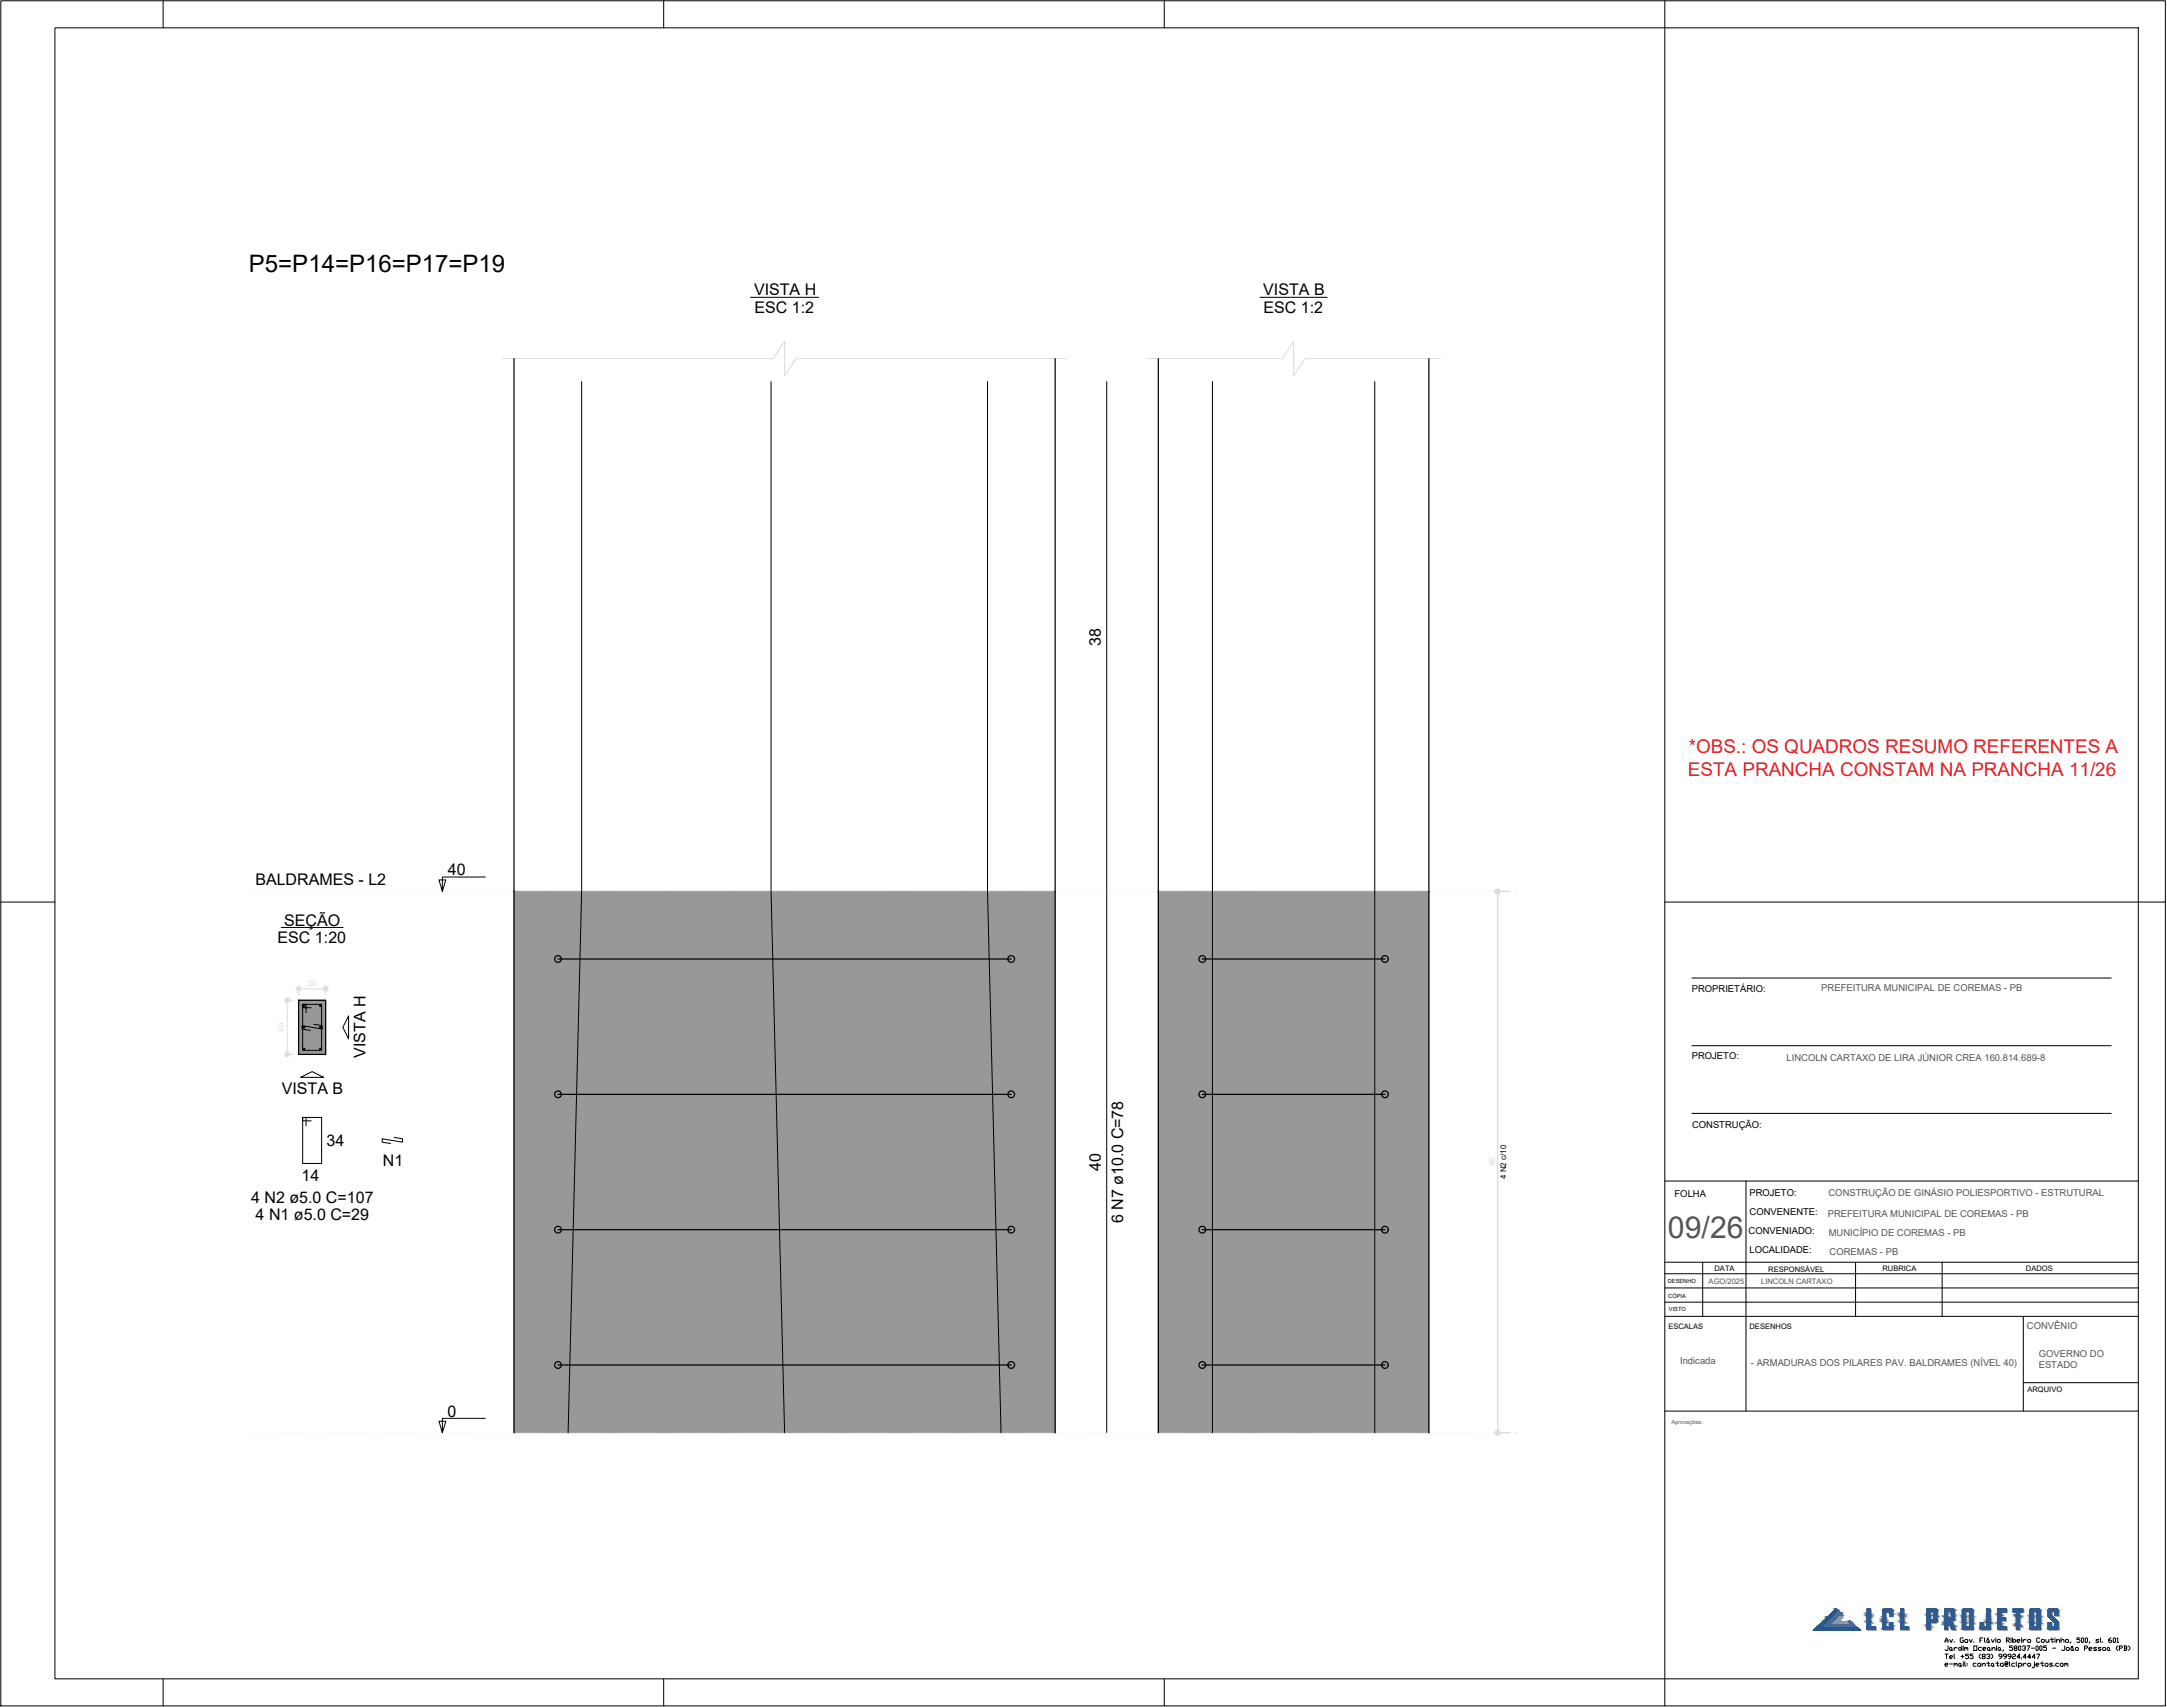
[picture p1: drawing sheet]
<svg xmlns="http://www.w3.org/2000/svg" width="800mm" height="630mm" viewBox="0 0 800 630" stroke-linecap="round" stroke-linejoin="round" font-family="sans-serif">
<defs><g id="words">
<text font-size="11.2" fill="#545454" x="615.9" y="457.1">09/26</text>
<text font-size="8.9" x="91.9" y="100.5">P5=P14=P16=P17=P19</text>
<g font-size="7" fill="#ed1f24">
<text x="623.5" y="277.9">*OBS.: OS QUADROS RESUMO REFERENTES A</text>
<text x="623.2" y="286.4">ESTA PRANCHA CONSTAM NA PRANCHA 11/26</text>
</g>
<g font-size="5.9">
<text x="278.4" y="109">VISTA H</text>
<text x="466.4" y="109">VISTA B</text>
<text x="278.6" y="115.4">ESC 1:2</text>
<text x="466.5" y="115.4">ESC 1:2</text>
<text x="406.4" y="238.5" transform="rotate(-90 406.4 238.5)">38</text>
<text x="165.4" y="323.1">40</text>
<text x="94.3" y="326.8">BALDRAMES - L2</text>
<text x="104.9" y="341.9">SEÇÃO</text>
<text x="102.5" y="348">ESC 1:20</text>
<text x="135" y="390.5" transform="rotate(-90 135 390.5)">VISTA H</text>
<text x="104.1" y="403.9">VISTA B</text>
<text x="120.6" y="423">34</text>
<text x="141.4" y="430.6">N1</text>
<text x="111.3" y="435.8">14</text>
<text x="406.4" y="432.3" transform="rotate(-90 406.4 432.3)">40</text>
<text x="92.8" y="444">4 N2 ø5.0 C=107</text>
<text x="94.4" y="450.4">4 N1 ø5.0 C=29</text>
<text x="414.8" y="451.5" transform="rotate(-90 414.8 451.5)">6 N7 ø10.0 C=78</text>
<text x="165.2" y="522.9">0</text>
</g>
<g font-size="3.5" fill="#545454">
<text x="672.4" y="365.6">PREFEITURA MUNICIPAL DE COREMAS - PB</text>
<text x="659.6" y="391.6">LINCOLN CARTAXO DE LIRA JÚNIOR CREA 160.814.689-8</text>
<text x="675.1" y="441.6">CONSTRUÇÃO DE GINÁSIO POLIESPORTIVO - ESTRUTURAL</text>
<text x="674.9" y="449.3">PREFEITURA MUNICIPAL DE COREMAS - PB</text>
<text x="675.2" y="456.1">MUNICÍPIO DE COREMAS - PB</text>
<text x="675.5" y="463.4">COREMAS - PB</text>
<text x="748.4" y="490.6">CONVÊNIO</text>
<text x="620.3" y="503.3">Indicada</text>
<text x="752.8" y="500.7">GOVERNO DO</text>
<text x="646.5" y="504.2">- ARMADURAS DOS PILARES PAV. BALDRAMES (NÍVEL 40)</text>
<text x="752.7" y="504.9">ESTADO</text>
</g>
<g font-size="3.5">
<text x="624.6" y="366.1">PROPRIETÁRIO:</text>
<text x="624.6" y="391">PROJETO:</text>
<text x="624.7" y="416.5">CONSTRUÇÃO:</text>
<text x="618.3" y="441.9">FOLHA</text>
<text x="645.9" y="441.5">PROJETO:</text>
<text x="646" y="448.5">CONVENENTE:</text>
<text x="645.6" y="455.5">CONVENIADO:</text>
<text x="645.9" y="462.6">LOCALIDADE:</text>
</g>
<text font-size="3" x="556.1" y="435.2" transform="rotate(-90 556.1 435.2)">4 N2 c/10</text>
<g font-size="2.8" fill="#545454">
<text x="630.9" y="473.9">AGO/2025</text>
<text x="650.3" y="473.9">LINCOLN CARTAXO</text>
</g>
<g font-size="2.8">
<text x="633" y="469">DATA</text>
<text x="652.9" y="469.5">RESPONSÁVEL</text>
<text x="695" y="469">RUBRICA</text>
<text x="748" y="469.1">DADOS</text>
<text x="616" y="490.4">ESCALAS</text>
<text x="646" y="490.4">DESENHOS</text>
<text x="748.6" y="514">ARQUIVO</text>
</g>
<g font-size="2.1">
<text x="615.8" y="473.4">DESENHO</text>
<text x="616" y="479">CÓPIA</text>
<text x="616.2" y="483.7">VISTO</text>
</g>
<text font-size="2.1" fill="#545454" x="617.1" y="525.4">Aprovações:</text>
</g></defs>
<!-- layer: DT-Hachura vista pilares -->
<g fill="#989898" stroke="#989898" stroke-width=".37">
<path d="M427.7 329l99.9 199.8v-199.8zM427.7 329l99.9 199.8h-99.9z"/>
<path d="M189.8 329l199.8 199.8v-199.8zM189.8 329l199.8 199.8h-199.8z"/>
</g>
<path d="M110.2 369.2l10 20v-20zM110.2 369.2l10 20h-10z" fill="#989898" stroke="#989898" stroke-width=".37"/>
<!-- layer: DT-Forma -->
<path d="M189.8 132.4v396.4M389.6 132.4v396.4M427.7 132.4v396.4M527.6 132.4v396.4M110.2 369.2h10v20h-10z" fill="none" stroke="#000" stroke-width=".46"/>
<!-- layer: DT-Textos -->
<path d="M277.1 109.7h25.2M465.2 109.7h24.8M179.2 323.7h-15.9v5.3l-1.2-4.2h2.5l-1.3 4.2M103.8 342.3h22.9M128.7 375v8.4l-2.1-4.2zM111 397.7l4.2-2.2 4.3 2.2zM179.2 523.5h-15.9v5.3l-1.2-4.2h2.5l-1.3 4.2" fill="none" stroke="#000" stroke-width=".37"/>
<!-- layer: DT-Cotas -->
<path d="M185.5 132.4h100l4.2-6.4v12.7l4.2-6.3h99.9M423.4 132.4h50l4.2-6.4v12.7l4.2-6.3h50M552 329h5.3M553 330v197.8M105 369.2h3.3M106 370.2v18M110.2 364v3.2M111.3 365h7.9M120.2 364v3.2M105 389.2h3.3M552 528.8h5.3" fill="none" stroke="#dcdcdc" stroke-width=".37"/>
<!-- layer: 0 -->
<g fill="#dcdcdc" stroke="#dcdcdc" stroke-width=".37">
<path d="M105.9 368.7l.1 .5zM105.8 368.8l.2 .4zM105.7 368.9l.3 .3z"/>
<path d="M105.7 368.9l.3 .3zM105.6 368.9l.4 .3zM105.5 369.1l.5 .1z"/>
<path d="M105.5 369.2h.5zM105.5 369.3l.5-.1zM105.6 369.5l.4-.3z"/>
<path d="M105.7 369.6l.3-.4zM106 369.2l-.1 .5zM106 369.2l-.1 .5z"/>
<path d="M106 369.2l.2 .5zM106 369.2l.2 .5zM106 369.2l.3 .4z"/>
<path d="M106 369.2l.4 .4zM106 369.2l.4 .3zM106 369.2h.5z"/>
<path d="M106 369.2h.5zM106 369.2l.4-.3zM106 369.2l.4-.3z"/>
<path d="M106.3 368.8l-.3 .4zM106.2 368.7l-.2 .5zM106 368.7v.5z"/>
<path d="M106 389.2l.2 .5zM106 389.2l.2 .5zM106 389.2l.3 .4z"/>
<path d="M106 389.2l.4 .3zM106 389.2l.4 .2zM106 389.2h.5z"/>
<path d="M106 389.2h.5zM106 389.2l.4-.3zM106.4 388.8l-.4 .4z"/>
<path d="M106.3 388.8l-.3 .4zM106.2 388.7l-.2 .5zM106 388.7v.5z"/>
<path d="M105.9 388.7l.1 .5zM105.8 388.8l.2 .4zM105.7 388.8l.3 .4z"/>
<path d="M105.7 388.8l.3 .4zM105.6 388.9l.4 .3zM105.5 389.1l.5 .1z"/>
<path d="M105.5 389.2h.5zM105.5 389.3l.5-.1zM105.6 389.4l.4-.2z"/>
<path d="M105.7 389.5l.3-.3zM106 389.2l-.1 .5zM106 389.2l-.1 .5z"/>
<path d="M109.7 365h.5zM109.8 365.1l.4-.1zM109.8 365.2l.4-.2z"/>
<path d="M110.2 365l-.3 .3zM110.2 365l-.1 .5zM110.2 365l-.1 .5z"/>
<path d="M110.2 365l.2 .5zM110.2 365l.2 .5zM110.2 365l.4 .3z"/>
<path d="M110.2 365l.4 .3zM110.2 365l.5 .1zM110.2 365h.6z"/>
<path d="M110.2 365h.6zM110.2 365l.5-.2zM110.2 365l.4-.4z"/>
<path d="M110.5 364.5l-.3 .5zM110.4 364.5l-.2 .5zM110.2 364.5v.5z"/>
<path d="M110.1 364.5l.1 .5zM110 364.5l.2 .5zM109.9 364.6l.3 .4z"/>
<path d="M109.9 364.6l.3 .4zM109.8 364.7l.4 .3zM109.8 364.8l.4 .2z"/>
<path d="M120.2 365h.5zM120.2 365l.5-.2zM120.2 365l.4-.4z"/>
<path d="M120.5 364.5l-.3 .5zM120.4 364.5l-.2 .5zM120.2 364.5v.5z"/>
<path d="M120.1 364.5l.1 .5zM120 364.5l.2 .5zM119.9 364.6l.3 .4z"/>
<path d="M119.9 364.6l.3 .4zM119.8 364.7l.4 .3zM119.8 364.8l.4 .2z"/>
<path d="M119.7 365h.5zM119.8 365.1l.4-.1zM119.8 365.2l.4-.2z"/>
<path d="M120.2 365l-.3 .3zM120.2 365l-.1 .5zM120.2 365l-.1 .5z"/>
<path d="M120.2 365l.2 .5zM120.2 365l.2 .5zM120.2 365l.4 .3z"/>
<path d="M120.2 365l.4 .3zM120.2 365l.5 .1zM120.2 365h.5z"/>
<path d="M553 528.8v.5zM553 528.8l.1 .5zM553 528.8l.3 .4z"/>
<path d="M553 528.8l.3 .4zM553 528.8l.4 .1zM553 528.8h.5z"/>
<path d="M553 528.8h.5zM553 528.8l.4-.1zM553 528.8l.3-.3z"/>
<path d="M553.2 528.4l-.2 .4zM553.1 528.3l-.1 .5zM553 528.3v.5z"/>
<path d="M552.8 528.3l.2 .5zM552.7 528.4l.3 .4zM552.6 528.5l.4 .3z"/>
<path d="M552.6 528.5l.4 .3zM552.5 528.6l.5 .2zM552.5 528.7l.5 .1z"/>
<path d="M552.5 528.8h.5zM552.5 528.9l.5-.1zM552.5 529.1l.5-.3z"/>
<path d="M552.6 529.2l.4-.4zM553 528.8l-.2 .5zM553 528.8v.5z"/>
<path d="M552.8 328.5l.2 .5zM552.7 328.6l.3 .4zM552.6 328.6l.4 .4z"/>
<path d="M552.6 328.6l.4 .4zM552.5 328.8l.5 .2zM552.5 328.9l.5 .1z"/>
<path d="M552.5 329h.5zM552.5 329.1l.5-.1zM552.5 329.3l.5-.3z"/>
<path d="M553 329l-.4 .4zM553 329l-.2 .5zM553 329v.5z"/>
<path d="M553 329v.5zM553 329l.1 .5zM553 329l.3 .4z"/>
<path d="M553 329l.3 .4zM553 329l.4 .1zM553 329h.5z"/>
<path d="M553 329h.5zM553 329l.4-.1zM553 329l.3-.4z"/>
<path d="M553.2 328.6l-.2 .4zM553.1 328.5l-.1 .5zM553 328.5v.5z"/>
<path d="M553 528.8v.5zM553 528.8l.1 .5zM553 528.8l.3 .4z"/>
<path d="M553 528.8l.3 .4zM553 528.8l.4 .1zM553 528.8h.5z"/>
<path d="M553 528.8h.5zM553 528.8l.4-.1zM553 528.8l.3-.3z"/>
<path d="M553.2 528.4l-.2 .4zM553.1 528.3l-.1 .5zM553 528.3v.5z"/>
<path d="M552.8 528.3l.2 .5zM552.7 528.4l.3 .4zM552.6 528.5l.4 .3z"/>
<path d="M552.6 528.5l.4 .3zM552.5 528.6l.5 .2zM552.5 528.7l.5 .1z"/>
<path d="M552.5 528.8h.5zM552.5 528.9l.5-.1zM552.5 529.1l.5-.3z"/>
<path d="M552.6 529.2l.4-.4zM553 528.8l-.2 .5zM553 528.8v.5z"/>
<path d="M552.8 328.5l.2 .5zM552.7 328.6l.3 .4zM552.6 328.6l.4 .4z"/>
<path d="M552.6 328.6l.4 .4zM552.5 328.8l.5 .2zM552.5 328.9l.5 .1z"/>
<path d="M552.5 329h.5zM552.5 329.1l.5-.1zM552.5 329.3l.5-.3z"/>
<path d="M553 329l-.4 .4zM553 329l-.2 .5zM553 329v.5z"/>
<path d="M553 329v.5zM553 329l.1 .5zM553 329l.3 .4z"/>
<path d="M553 329l.3 .4zM553 329l.4 .1zM553 329h.5z"/>
<path d="M553 329h.5zM553 329l.4-.1zM553 329l.3-.4z"/>
<path d="M553.2 328.6l-.2 .4zM553.1 328.5l-.1 .5zM553 328.5v.5z"/>
</g>
<path d="M553 329.5v.5M106 369.7v.5M110.8 365h.5M119.2 365h.5M106 388.2v.5M553 527.8v.5" fill="none" stroke="#dcdcdc" stroke-width=".37"/>
<!-- layer: DT-Barras no corte -->
<g fill="none" stroke="#000" stroke-width=".46">
<circle cx="112.3" cy="371.2" r=".25"/>
<circle cx="112.3" cy="379.2" r=".25"/>
<circle cx="118.3" cy="371.2" r=".25"/>
<circle cx="118.3" cy="379.2" r=".25"/>
<circle cx="112.3" cy="387.2" r=".25"/>
<circle cx="118.3" cy="387.2" r=".25"/>
</g>
<!-- layer: DT-Barras na forma -->
<path d="M214.8 140.8v188.2l-5 199.8M284.7 140.8v188.2l5 199.8M364.6 140.8v188.2l5 199.8M447.7 140.8v388M507.6 140.8v388M114.9 372h-3.2v-1.3h7v17h-7v-17h1.3v3.1M115.9 378.1l3.1 .5v1.2l-7.5-1.2v1.2l3.1 .5" fill="none" stroke="#000" stroke-width=".37"/>
<!-- layer: DT-Barras rebatidas -->
<path d="M408.6 140.8v388M114.9 413.7h-3.2v-1.2h7v16.9h-7v-16.9h1.3v3.1M145.5 419.8l3.1 .5v1.3l-7.5-1.3v1.3l3.1 .5" fill="none" stroke="#000" stroke-width=".37"/>
<path d="M556.1 422.6l-2.1 12.6h2.1" fill="none" stroke="#fff" stroke-width=".37"/>
<g fill="#fff" stroke="#fff" stroke-width=".37">
<path d="M556.1 422.6v12.6h-2.1z"/>
<path d="M554 422.6h2.1l-2.1 12.6z"/>
</g>
<!-- layer: DT-Pontilhado -->
<g fill="#dcdcdc" stroke="#dcdcdc" stroke-width=".37">
<circle cx="92.6" cy="329" r=".04"/>
<circle cx="94.4" cy="329" r=".04"/>
<circle cx="96" cy="329" r=".04"/>
<circle cx="97.6" cy="329" r=".04"/>
<circle cx="99.2" cy="329" r=".04"/>
<circle cx="100.8" cy="329" r=".04"/>
<circle cx="102.3" cy="329" r=".04"/>
<circle cx="103.9" cy="329" r=".04"/>
<circle cx="105.5" cy="329" r=".04"/>
<circle cx="107.1" cy="329" r=".04"/>
<circle cx="108.7" cy="329" r=".04"/>
<circle cx="110.3" cy="329" r=".04"/>
<circle cx="111.9" cy="329" r=".04"/>
<circle cx="113.4" cy="329" r=".04"/>
<circle cx="115" cy="329" r=".04"/>
<circle cx="116.6" cy="329" r=".04"/>
<circle cx="118.2" cy="329" r=".04"/>
<circle cx="119.8" cy="329" r=".04"/>
<circle cx="121.4" cy="329" r=".04"/>
<circle cx="123" cy="329" r=".04"/>
<circle cx="124.5" cy="329" r=".04"/>
<circle cx="126.1" cy="329" r=".04"/>
<circle cx="127.7" cy="329" r=".04"/>
<circle cx="129.3" cy="329" r=".04"/>
<circle cx="130.9" cy="329" r=".04"/>
<circle cx="132.5" cy="329" r=".04"/>
<circle cx="134" cy="329" r=".04"/>
<circle cx="135.6" cy="329" r=".04"/>
<circle cx="137.2" cy="329" r=".04"/>
<circle cx="138.8" cy="329" r=".04"/>
<circle cx="140.4" cy="329" r=".04"/>
<circle cx="142" cy="329" r=".04"/>
<circle cx="143.6" cy="329" r=".04"/>
<circle cx="145.2" cy="329" r=".04"/>
<circle cx="146.7" cy="329" r=".04"/>
<circle cx="148.3" cy="329" r=".04"/>
<circle cx="149.9" cy="329" r=".04"/>
<circle cx="151.5" cy="329" r=".04"/>
<circle cx="153.1" cy="329" r=".04"/>
<circle cx="154.7" cy="329" r=".04"/>
<circle cx="156.3" cy="329" r=".04"/>
<circle cx="157.8" cy="329" r=".04"/>
<circle cx="159.4" cy="329" r=".04"/>
<circle cx="161" cy="329" r=".04"/>
<circle cx="162.6" cy="329" r=".04"/>
<circle cx="164.2" cy="329" r=".04"/>
<circle cx="165.8" cy="329" r=".04"/>
<circle cx="167.4" cy="329" r=".04"/>
<circle cx="168.9" cy="329" r=".04"/>
<circle cx="170.5" cy="329" r=".04"/>
<circle cx="172.1" cy="329" r=".04"/>
<circle cx="173.7" cy="329" r=".04"/>
<circle cx="175.3" cy="329" r=".04"/>
<circle cx="176.9" cy="329" r=".04"/>
<circle cx="178.5" cy="329" r=".04"/>
<circle cx="180" cy="329" r=".04"/>
<circle cx="181.6" cy="329" r=".04"/>
<circle cx="183.2" cy="329" r=".04"/>
<circle cx="184.8" cy="329" r=".04"/>
<circle cx="186.4" cy="329" r=".04"/>
<circle cx="188" cy="329" r=".04"/>
<circle cx="189.6" cy="329" r=".04"/>
<circle cx="191.1" cy="329" r=".04"/>
<circle cx="192.7" cy="329" r=".04"/>
<circle cx="194.3" cy="329" r=".04"/>
<circle cx="195.9" cy="329" r=".04"/>
<circle cx="197.5" cy="329" r=".04"/>
<circle cx="199.1" cy="329" r=".04"/>
<circle cx="200.7" cy="329" r=".04"/>
<circle cx="202.2" cy="329" r=".04"/>
<circle cx="203.8" cy="329" r=".04"/>
<circle cx="205.4" cy="329" r=".04"/>
<circle cx="207" cy="329" r=".04"/>
<circle cx="208.6" cy="329" r=".04"/>
<circle cx="210.2" cy="329" r=".04"/>
<circle cx="211.8" cy="329" r=".04"/>
<circle cx="213.4" cy="329" r=".04"/>
<circle cx="214.9" cy="329" r=".04"/>
<circle cx="216.5" cy="329" r=".04"/>
<circle cx="218.1" cy="329" r=".04"/>
<circle cx="219.7" cy="329" r=".04"/>
<circle cx="221.3" cy="329" r=".04"/>
<circle cx="222.9" cy="329" r=".04"/>
<circle cx="224.5" cy="329" r=".04"/>
<circle cx="226" cy="329" r=".04"/>
<circle cx="227.6" cy="329" r=".04"/>
<circle cx="229.2" cy="329" r=".04"/>
<circle cx="230.8" cy="329" r=".04"/>
<circle cx="232.4" cy="329" r=".04"/>
<circle cx="234" cy="329" r=".04"/>
<circle cx="235.6" cy="329" r=".04"/>
<circle cx="237.1" cy="329" r=".04"/>
<circle cx="238.7" cy="329" r=".04"/>
<circle cx="240.3" cy="329" r=".04"/>
<circle cx="241.9" cy="329" r=".04"/>
<circle cx="243.5" cy="329" r=".04"/>
<circle cx="245.1" cy="329" r=".04"/>
<circle cx="246.7" cy="329" r=".04"/>
<circle cx="248.2" cy="329" r=".04"/>
<circle cx="249.8" cy="329" r=".04"/>
<circle cx="251.4" cy="329" r=".04"/>
<circle cx="253" cy="329" r=".04"/>
<circle cx="254.6" cy="329" r=".04"/>
<circle cx="256.2" cy="329" r=".04"/>
<circle cx="257.8" cy="329" r=".04"/>
<circle cx="259.3" cy="329" r=".04"/>
<circle cx="260.9" cy="329" r=".04"/>
<circle cx="262.5" cy="329" r=".04"/>
<circle cx="264.1" cy="329" r=".04"/>
<circle cx="265.7" cy="329" r=".04"/>
<circle cx="267.3" cy="329" r=".04"/>
<circle cx="268.9" cy="329" r=".04"/>
<circle cx="270.4" cy="329" r=".04"/>
<circle cx="272" cy="329" r=".04"/>
<circle cx="273.6" cy="329" r=".04"/>
<circle cx="275.2" cy="329" r=".04"/>
<circle cx="276.8" cy="329" r=".04"/>
<circle cx="278.4" cy="329" r=".04"/>
<circle cx="280" cy="329" r=".04"/>
<circle cx="281.5" cy="329" r=".04"/>
<circle cx="283.1" cy="329" r=".04"/>
<circle cx="284.7" cy="329" r=".04"/>
<circle cx="286.3" cy="329" r=".04"/>
<circle cx="287.9" cy="329" r=".04"/>
<circle cx="289.5" cy="329" r=".04"/>
<circle cx="291.1" cy="329" r=".04"/>
<circle cx="292.7" cy="329" r=".04"/>
<circle cx="294.2" cy="329" r=".04"/>
<circle cx="295.8" cy="329" r=".04"/>
<circle cx="297.4" cy="329" r=".04"/>
<circle cx="299" cy="329" r=".04"/>
<circle cx="300.6" cy="329" r=".04"/>
<circle cx="302.2" cy="329" r=".04"/>
<circle cx="303.8" cy="329" r=".04"/>
<circle cx="305.3" cy="329" r=".04"/>
<circle cx="306.9" cy="329" r=".04"/>
<circle cx="308.5" cy="329" r=".04"/>
<circle cx="310.1" cy="329" r=".04"/>
<circle cx="311.7" cy="329" r=".04"/>
<circle cx="313.3" cy="329" r=".04"/>
<circle cx="314.9" cy="329" r=".04"/>
<circle cx="316.4" cy="329" r=".04"/>
<circle cx="318" cy="329" r=".04"/>
<circle cx="319.6" cy="329" r=".04"/>
<circle cx="321.2" cy="329" r=".04"/>
<circle cx="322.8" cy="329" r=".04"/>
<circle cx="324.4" cy="329" r=".04"/>
<circle cx="326" cy="329" r=".04"/>
<circle cx="327.5" cy="329" r=".04"/>
<circle cx="329.1" cy="329" r=".04"/>
<circle cx="330.7" cy="329" r=".04"/>
<circle cx="332.3" cy="329" r=".04"/>
<circle cx="333.9" cy="329" r=".04"/>
<circle cx="335.5" cy="329" r=".04"/>
<circle cx="337.1" cy="329" r=".04"/>
<circle cx="338.6" cy="329" r=".04"/>
<circle cx="340.2" cy="329" r=".04"/>
<circle cx="341.8" cy="329" r=".04"/>
<circle cx="343.4" cy="329" r=".04"/>
<circle cx="345" cy="329" r=".04"/>
<circle cx="346.6" cy="329" r=".04"/>
<circle cx="348.2" cy="329" r=".04"/>
<circle cx="349.7" cy="329" r=".04"/>
<circle cx="351.3" cy="329" r=".04"/>
<circle cx="352.9" cy="329" r=".04"/>
<circle cx="354.5" cy="329" r=".04"/>
<circle cx="356.1" cy="329" r=".04"/>
<circle cx="357.7" cy="329" r=".04"/>
<circle cx="359.3" cy="329" r=".04"/>
<circle cx="360.8" cy="329" r=".04"/>
<circle cx="362.4" cy="329" r=".04"/>
<circle cx="364" cy="329" r=".04"/>
<circle cx="365.6" cy="329" r=".04"/>
<circle cx="367.2" cy="329" r=".04"/>
<circle cx="368.8" cy="329" r=".04"/>
<circle cx="370.4" cy="329" r=".04"/>
<circle cx="371.9" cy="329" r=".04"/>
<circle cx="373.5" cy="329" r=".04"/>
<circle cx="375.1" cy="329" r=".04"/>
<circle cx="376.7" cy="329" r=".04"/>
<circle cx="378.3" cy="329" r=".04"/>
<circle cx="379.9" cy="329" r=".04"/>
<circle cx="381.5" cy="329" r=".04"/>
<circle cx="383" cy="329" r=".04"/>
<circle cx="384.6" cy="329" r=".04"/>
<circle cx="386.2" cy="329" r=".04"/>
<circle cx="387.8" cy="329" r=".04"/>
<circle cx="389.4" cy="329" r=".04"/>
<circle cx="391" cy="329" r=".04"/>
<circle cx="392.6" cy="329" r=".04"/>
<circle cx="394.1" cy="329" r=".04"/>
<circle cx="395.7" cy="329" r=".04"/>
<circle cx="397.3" cy="329" r=".04"/>
<circle cx="398.9" cy="329" r=".04"/>
<circle cx="400.5" cy="329" r=".04"/>
<circle cx="402.1" cy="329" r=".04"/>
<circle cx="403.7" cy="329" r=".04"/>
<circle cx="405.2" cy="329" r=".04"/>
<circle cx="406.8" cy="329" r=".04"/>
<circle cx="408.4" cy="329" r=".04"/>
<circle cx="410" cy="329" r=".04"/>
<circle cx="411.6" cy="329" r=".04"/>
<circle cx="413.2" cy="329" r=".04"/>
<circle cx="414.8" cy="329" r=".04"/>
<circle cx="416.3" cy="329" r=".04"/>
<circle cx="417.9" cy="329" r=".04"/>
<circle cx="419.5" cy="329" r=".04"/>
<circle cx="421.1" cy="329" r=".04"/>
<circle cx="422.7" cy="329" r=".04"/>
<circle cx="424.3" cy="329" r=".04"/>
<circle cx="425.9" cy="329" r=".04"/>
<circle cx="427.5" cy="329" r=".04"/>
<circle cx="429" cy="329" r=".04"/>
<circle cx="430.6" cy="329" r=".04"/>
<circle cx="432.2" cy="329" r=".04"/>
<circle cx="433.8" cy="329" r=".04"/>
<circle cx="435.4" cy="329" r=".04"/>
<circle cx="437" cy="329" r=".04"/>
<circle cx="438.6" cy="329" r=".04"/>
<circle cx="440.1" cy="329" r=".04"/>
<circle cx="441.7" cy="329" r=".04"/>
<circle cx="443.3" cy="329" r=".04"/>
<circle cx="444.9" cy="329" r=".04"/>
<circle cx="446.5" cy="329" r=".04"/>
<circle cx="448.1" cy="329" r=".04"/>
<circle cx="449.7" cy="329" r=".04"/>
<circle cx="451.2" cy="329" r=".04"/>
<circle cx="452.8" cy="329" r=".04"/>
<circle cx="454.4" cy="329" r=".04"/>
<circle cx="456" cy="329" r=".04"/>
<circle cx="457.6" cy="329" r=".04"/>
<circle cx="459.2" cy="329" r=".04"/>
<circle cx="460.8" cy="329" r=".04"/>
<circle cx="462.3" cy="329" r=".04"/>
<circle cx="463.9" cy="329" r=".04"/>
<circle cx="465.5" cy="329" r=".04"/>
<circle cx="467.1" cy="329" r=".04"/>
<circle cx="468.7" cy="329" r=".04"/>
<circle cx="470.3" cy="329" r=".04"/>
<circle cx="471.9" cy="329" r=".04"/>
<circle cx="473.4" cy="329" r=".04"/>
<circle cx="475" cy="329" r=".04"/>
<circle cx="476.6" cy="329" r=".04"/>
<circle cx="478.2" cy="329" r=".04"/>
<circle cx="479.8" cy="329" r=".04"/>
<circle cx="481.4" cy="329" r=".04"/>
<circle cx="483" cy="329" r=".04"/>
<circle cx="484.5" cy="329" r=".04"/>
<circle cx="486.1" cy="329" r=".04"/>
<circle cx="487.7" cy="329" r=".04"/>
<circle cx="489.3" cy="329" r=".04"/>
<circle cx="490.9" cy="329" r=".04"/>
<circle cx="492.5" cy="329" r=".04"/>
<circle cx="494.1" cy="329" r=".04"/>
<circle cx="495.7" cy="329" r=".04"/>
<circle cx="497.2" cy="329" r=".04"/>
<circle cx="498.8" cy="329" r=".04"/>
<circle cx="500.4" cy="329" r=".04"/>
<circle cx="502" cy="329" r=".04"/>
<circle cx="503.6" cy="329" r=".04"/>
<circle cx="505.2" cy="329" r=".04"/>
<circle cx="506.8" cy="329" r=".04"/>
<circle cx="508.3" cy="329" r=".04"/>
<circle cx="509.9" cy="329" r=".04"/>
<circle cx="511.5" cy="329" r=".04"/>
<circle cx="513.1" cy="329" r=".04"/>
<circle cx="514.7" cy="329" r=".04"/>
<circle cx="516.3" cy="329" r=".04"/>
<circle cx="517.9" cy="329" r=".04"/>
<circle cx="519.4" cy="329" r=".04"/>
<circle cx="521" cy="329" r=".04"/>
<circle cx="522.6" cy="329" r=".04"/>
<circle cx="524.2" cy="329" r=".04"/>
<circle cx="525.8" cy="329" r=".04"/>
<circle cx="527.4" cy="329" r=".04"/>
<circle cx="529" cy="329" r=".04"/>
<circle cx="530.5" cy="329" r=".04"/>
<circle cx="532.1" cy="329" r=".04"/>
<circle cx="533.7" cy="329" r=".04"/>
<circle cx="535.3" cy="329" r=".04"/>
<circle cx="536.9" cy="329" r=".04"/>
<circle cx="538.5" cy="329" r=".04"/>
<circle cx="540.1" cy="329" r=".04"/>
<circle cx="541.6" cy="329" r=".04"/>
<circle cx="543.2" cy="329" r=".04"/>
<circle cx="544.8" cy="329" r=".04"/>
<circle cx="546.4" cy="329" r=".04"/>
<circle cx="548" cy="329" r=".04"/>
<circle cx="549.6" cy="329" r=".04"/>
<circle cx="551.2" cy="329" r=".04"/>
<circle cx="552.7" cy="329" r=".04"/>
<circle cx="554.3" cy="329" r=".04"/>
<circle cx="555.9" cy="329" r=".04"/>
<circle cx="557.5" cy="329" r=".04"/>
<circle cx="92.6" cy="528.8" r=".04"/>
<circle cx="94.4" cy="528.8" r=".04"/>
<circle cx="96" cy="528.8" r=".04"/>
<circle cx="97.6" cy="528.8" r=".04"/>
<circle cx="99.2" cy="528.8" r=".04"/>
<circle cx="100.8" cy="528.8" r=".04"/>
<circle cx="102.3" cy="528.8" r=".04"/>
<circle cx="103.9" cy="528.8" r=".04"/>
<circle cx="105.5" cy="528.8" r=".04"/>
<circle cx="107.1" cy="528.8" r=".04"/>
<circle cx="108.7" cy="528.8" r=".04"/>
<circle cx="110.3" cy="528.8" r=".04"/>
<circle cx="111.9" cy="528.8" r=".04"/>
<circle cx="113.4" cy="528.8" r=".04"/>
<circle cx="115" cy="528.8" r=".04"/>
<circle cx="116.6" cy="528.8" r=".04"/>
<circle cx="118.2" cy="528.8" r=".04"/>
<circle cx="119.8" cy="528.8" r=".04"/>
<circle cx="121.4" cy="528.8" r=".04"/>
<circle cx="123" cy="528.8" r=".04"/>
<circle cx="124.5" cy="528.8" r=".04"/>
<circle cx="126.1" cy="528.8" r=".04"/>
<circle cx="127.7" cy="528.8" r=".04"/>
<circle cx="129.3" cy="528.8" r=".04"/>
<circle cx="130.9" cy="528.8" r=".04"/>
<circle cx="132.5" cy="528.8" r=".04"/>
<circle cx="134" cy="528.8" r=".04"/>
<circle cx="135.6" cy="528.8" r=".04"/>
<circle cx="137.2" cy="528.8" r=".04"/>
<circle cx="138.8" cy="528.8" r=".04"/>
<circle cx="140.4" cy="528.8" r=".04"/>
<circle cx="142" cy="528.8" r=".04"/>
<circle cx="143.6" cy="528.8" r=".04"/>
<circle cx="145.2" cy="528.8" r=".04"/>
<circle cx="146.7" cy="528.8" r=".04"/>
<circle cx="148.3" cy="528.8" r=".04"/>
<circle cx="149.9" cy="528.8" r=".04"/>
<circle cx="151.5" cy="528.8" r=".04"/>
<circle cx="153.1" cy="528.8" r=".04"/>
<circle cx="154.7" cy="528.8" r=".04"/>
<circle cx="156.3" cy="528.8" r=".04"/>
<circle cx="157.8" cy="528.8" r=".04"/>
<circle cx="159.4" cy="528.8" r=".04"/>
<circle cx="161" cy="528.8" r=".04"/>
<circle cx="162.6" cy="528.8" r=".04"/>
<circle cx="164.2" cy="528.8" r=".04"/>
<circle cx="165.8" cy="528.8" r=".04"/>
<circle cx="167.4" cy="528.8" r=".04"/>
<circle cx="168.9" cy="528.8" r=".04"/>
<circle cx="170.5" cy="528.8" r=".04"/>
<circle cx="172.1" cy="528.8" r=".04"/>
<circle cx="173.7" cy="528.8" r=".04"/>
<circle cx="175.3" cy="528.8" r=".04"/>
<circle cx="176.9" cy="528.8" r=".04"/>
<circle cx="178.5" cy="528.8" r=".04"/>
<circle cx="180" cy="528.8" r=".04"/>
<circle cx="181.6" cy="528.8" r=".04"/>
<circle cx="183.2" cy="528.8" r=".04"/>
<circle cx="184.8" cy="528.8" r=".04"/>
<circle cx="186.4" cy="528.8" r=".04"/>
<circle cx="188" cy="528.8" r=".04"/>
<circle cx="189.6" cy="528.8" r=".04"/>
<circle cx="191.1" cy="528.8" r=".04"/>
<circle cx="192.7" cy="528.8" r=".04"/>
<circle cx="194.3" cy="528.8" r=".04"/>
<circle cx="195.9" cy="528.8" r=".04"/>
<circle cx="197.5" cy="528.8" r=".04"/>
<circle cx="199.1" cy="528.8" r=".04"/>
<circle cx="200.7" cy="528.8" r=".04"/>
<circle cx="202.2" cy="528.8" r=".04"/>
<circle cx="203.8" cy="528.8" r=".04"/>
<circle cx="205.4" cy="528.8" r=".04"/>
<circle cx="207" cy="528.8" r=".04"/>
<circle cx="208.6" cy="528.8" r=".04"/>
<circle cx="210.2" cy="528.8" r=".04"/>
<circle cx="211.8" cy="528.8" r=".04"/>
<circle cx="213.4" cy="528.8" r=".04"/>
<circle cx="214.9" cy="528.8" r=".04"/>
<circle cx="216.5" cy="528.8" r=".04"/>
<circle cx="218.1" cy="528.8" r=".04"/>
<circle cx="219.7" cy="528.8" r=".04"/>
<circle cx="221.3" cy="528.8" r=".04"/>
<circle cx="222.9" cy="528.8" r=".04"/>
<circle cx="224.5" cy="528.8" r=".04"/>
<circle cx="226" cy="528.8" r=".04"/>
<circle cx="227.6" cy="528.8" r=".04"/>
<circle cx="229.2" cy="528.8" r=".04"/>
<circle cx="230.8" cy="528.8" r=".04"/>
<circle cx="232.4" cy="528.8" r=".04"/>
<circle cx="234" cy="528.8" r=".04"/>
<circle cx="235.6" cy="528.8" r=".04"/>
<circle cx="237.1" cy="528.8" r=".04"/>
<circle cx="238.7" cy="528.8" r=".04"/>
<circle cx="240.3" cy="528.8" r=".04"/>
<circle cx="241.9" cy="528.8" r=".04"/>
<circle cx="243.5" cy="528.8" r=".04"/>
<circle cx="245.1" cy="528.8" r=".04"/>
<circle cx="246.7" cy="528.8" r=".04"/>
<circle cx="248.2" cy="528.8" r=".04"/>
<circle cx="249.8" cy="528.8" r=".04"/>
<circle cx="251.4" cy="528.8" r=".04"/>
<circle cx="253" cy="528.8" r=".04"/>
<circle cx="254.6" cy="528.8" r=".04"/>
<circle cx="256.2" cy="528.8" r=".04"/>
<circle cx="257.8" cy="528.8" r=".04"/>
<circle cx="259.3" cy="528.8" r=".04"/>
<circle cx="260.9" cy="528.8" r=".04"/>
<circle cx="262.5" cy="528.8" r=".04"/>
<circle cx="264.1" cy="528.8" r=".04"/>
<circle cx="265.7" cy="528.8" r=".04"/>
<circle cx="267.3" cy="528.8" r=".04"/>
<circle cx="268.9" cy="528.8" r=".04"/>
<circle cx="270.4" cy="528.8" r=".04"/>
<circle cx="272" cy="528.8" r=".04"/>
<circle cx="273.6" cy="528.8" r=".04"/>
<circle cx="275.2" cy="528.8" r=".04"/>
<circle cx="276.8" cy="528.8" r=".04"/>
<circle cx="278.4" cy="528.8" r=".04"/>
<circle cx="280" cy="528.8" r=".04"/>
<circle cx="281.5" cy="528.8" r=".04"/>
<circle cx="283.1" cy="528.8" r=".04"/>
<circle cx="284.7" cy="528.8" r=".04"/>
<circle cx="286.3" cy="528.8" r=".04"/>
<circle cx="287.9" cy="528.8" r=".04"/>
<circle cx="289.5" cy="528.8" r=".04"/>
<circle cx="291.1" cy="528.8" r=".04"/>
<circle cx="292.7" cy="528.8" r=".04"/>
<circle cx="294.2" cy="528.8" r=".04"/>
<circle cx="295.8" cy="528.8" r=".04"/>
<circle cx="297.4" cy="528.8" r=".04"/>
<circle cx="299" cy="528.8" r=".04"/>
<circle cx="300.6" cy="528.8" r=".04"/>
<circle cx="302.2" cy="528.8" r=".04"/>
<circle cx="303.8" cy="528.8" r=".04"/>
<circle cx="305.3" cy="528.8" r=".04"/>
<circle cx="306.9" cy="528.8" r=".04"/>
<circle cx="308.5" cy="528.8" r=".04"/>
<circle cx="310.1" cy="528.8" r=".04"/>
<circle cx="311.7" cy="528.8" r=".04"/>
<circle cx="313.3" cy="528.8" r=".04"/>
<circle cx="314.9" cy="528.8" r=".04"/>
<circle cx="316.4" cy="528.8" r=".04"/>
<circle cx="318" cy="528.8" r=".04"/>
<circle cx="319.6" cy="528.8" r=".04"/>
<circle cx="321.2" cy="528.8" r=".04"/>
<circle cx="322.8" cy="528.8" r=".04"/>
<circle cx="324.4" cy="528.8" r=".04"/>
<circle cx="326" cy="528.8" r=".04"/>
<circle cx="327.5" cy="528.8" r=".04"/>
<circle cx="329.1" cy="528.8" r=".04"/>
<circle cx="330.7" cy="528.8" r=".04"/>
<circle cx="332.3" cy="528.8" r=".04"/>
<circle cx="333.9" cy="528.8" r=".04"/>
<circle cx="335.5" cy="528.8" r=".04"/>
<circle cx="337.1" cy="528.8" r=".04"/>
<circle cx="338.6" cy="528.8" r=".04"/>
<circle cx="340.2" cy="528.8" r=".04"/>
<circle cx="341.8" cy="528.8" r=".04"/>
<circle cx="343.4" cy="528.8" r=".04"/>
<circle cx="345" cy="528.8" r=".04"/>
<circle cx="346.6" cy="528.8" r=".04"/>
<circle cx="348.2" cy="528.8" r=".04"/>
<circle cx="349.7" cy="528.8" r=".04"/>
<circle cx="351.3" cy="528.8" r=".04"/>
<circle cx="352.9" cy="528.8" r=".04"/>
<circle cx="354.5" cy="528.8" r=".04"/>
<circle cx="356.1" cy="528.8" r=".04"/>
<circle cx="357.7" cy="528.8" r=".04"/>
<circle cx="359.3" cy="528.8" r=".04"/>
<circle cx="360.8" cy="528.8" r=".04"/>
<circle cx="362.4" cy="528.8" r=".04"/>
<circle cx="364" cy="528.8" r=".04"/>
<circle cx="365.6" cy="528.8" r=".04"/>
<circle cx="367.2" cy="528.8" r=".04"/>
<circle cx="368.8" cy="528.8" r=".04"/>
<circle cx="370.4" cy="528.8" r=".04"/>
<circle cx="371.9" cy="528.8" r=".04"/>
<circle cx="373.5" cy="528.8" r=".04"/>
<circle cx="375.1" cy="528.8" r=".04"/>
<circle cx="376.7" cy="528.8" r=".04"/>
<circle cx="378.3" cy="528.8" r=".04"/>
<circle cx="379.9" cy="528.8" r=".04"/>
<circle cx="381.5" cy="528.8" r=".04"/>
<circle cx="383" cy="528.8" r=".04"/>
<circle cx="384.6" cy="528.8" r=".04"/>
<circle cx="386.2" cy="528.8" r=".04"/>
<circle cx="387.8" cy="528.8" r=".04"/>
<circle cx="389.4" cy="528.8" r=".04"/>
<circle cx="391" cy="528.8" r=".04"/>
<circle cx="392.6" cy="528.8" r=".04"/>
<circle cx="394.1" cy="528.8" r=".04"/>
<circle cx="395.7" cy="528.8" r=".04"/>
<circle cx="397.3" cy="528.8" r=".04"/>
<circle cx="398.9" cy="528.8" r=".04"/>
<circle cx="400.5" cy="528.8" r=".04"/>
<circle cx="402.1" cy="528.8" r=".04"/>
<circle cx="403.7" cy="528.8" r=".04"/>
<circle cx="405.2" cy="528.8" r=".04"/>
<circle cx="406.8" cy="528.8" r=".04"/>
<circle cx="408.4" cy="528.8" r=".04"/>
<circle cx="410" cy="528.8" r=".04"/>
<circle cx="411.6" cy="528.8" r=".04"/>
<circle cx="413.2" cy="528.8" r=".04"/>
<circle cx="414.8" cy="528.8" r=".04"/>
<circle cx="416.3" cy="528.8" r=".04"/>
<circle cx="417.9" cy="528.8" r=".04"/>
<circle cx="419.5" cy="528.8" r=".04"/>
<circle cx="421.1" cy="528.8" r=".04"/>
<circle cx="422.7" cy="528.8" r=".04"/>
<circle cx="424.3" cy="528.8" r=".04"/>
<circle cx="425.9" cy="528.8" r=".04"/>
<circle cx="427.5" cy="528.8" r=".04"/>
<circle cx="429" cy="528.8" r=".04"/>
<circle cx="430.6" cy="528.8" r=".04"/>
<circle cx="432.2" cy="528.8" r=".04"/>
<circle cx="433.8" cy="528.8" r=".04"/>
<circle cx="435.4" cy="528.8" r=".04"/>
<circle cx="437" cy="528.8" r=".04"/>
<circle cx="438.6" cy="528.8" r=".04"/>
<circle cx="440.1" cy="528.8" r=".04"/>
<circle cx="441.7" cy="528.8" r=".04"/>
<circle cx="443.3" cy="528.8" r=".04"/>
<circle cx="444.9" cy="528.8" r=".04"/>
<circle cx="446.5" cy="528.8" r=".04"/>
<circle cx="448.1" cy="528.8" r=".04"/>
<circle cx="449.7" cy="528.8" r=".04"/>
<circle cx="451.2" cy="528.8" r=".04"/>
<circle cx="452.8" cy="528.8" r=".04"/>
<circle cx="454.4" cy="528.8" r=".04"/>
<circle cx="456" cy="528.8" r=".04"/>
<circle cx="457.6" cy="528.8" r=".04"/>
<circle cx="459.2" cy="528.8" r=".04"/>
<circle cx="460.8" cy="528.8" r=".04"/>
<circle cx="462.3" cy="528.8" r=".04"/>
<circle cx="463.9" cy="528.8" r=".04"/>
<circle cx="465.5" cy="528.8" r=".04"/>
<circle cx="467.1" cy="528.8" r=".04"/>
<circle cx="468.7" cy="528.8" r=".04"/>
<circle cx="470.3" cy="528.8" r=".04"/>
<circle cx="471.9" cy="528.8" r=".04"/>
<circle cx="473.4" cy="528.8" r=".04"/>
<circle cx="475" cy="528.8" r=".04"/>
<circle cx="476.6" cy="528.8" r=".04"/>
<circle cx="478.2" cy="528.8" r=".04"/>
<circle cx="479.8" cy="528.8" r=".04"/>
<circle cx="481.4" cy="528.8" r=".04"/>
<circle cx="483" cy="528.8" r=".04"/>
<circle cx="484.5" cy="528.8" r=".04"/>
<circle cx="486.1" cy="528.8" r=".04"/>
<circle cx="487.7" cy="528.8" r=".04"/>
<circle cx="489.3" cy="528.8" r=".04"/>
<circle cx="490.9" cy="528.8" r=".04"/>
<circle cx="492.5" cy="528.8" r=".04"/>
<circle cx="494.1" cy="528.8" r=".04"/>
<circle cx="495.7" cy="528.8" r=".04"/>
<circle cx="497.2" cy="528.8" r=".04"/>
<circle cx="498.8" cy="528.8" r=".04"/>
<circle cx="500.4" cy="528.8" r=".04"/>
<circle cx="502" cy="528.8" r=".04"/>
<circle cx="503.6" cy="528.8" r=".04"/>
<circle cx="505.2" cy="528.8" r=".04"/>
<circle cx="506.8" cy="528.8" r=".04"/>
<circle cx="508.3" cy="528.8" r=".04"/>
<circle cx="509.9" cy="528.8" r=".04"/>
<circle cx="511.5" cy="528.8" r=".04"/>
<circle cx="513.1" cy="528.8" r=".04"/>
<circle cx="514.7" cy="528.8" r=".04"/>
<circle cx="516.3" cy="528.8" r=".04"/>
<circle cx="517.9" cy="528.8" r=".04"/>
<circle cx="519.4" cy="528.8" r=".04"/>
<circle cx="521" cy="528.8" r=".04"/>
<circle cx="522.6" cy="528.8" r=".04"/>
<circle cx="524.2" cy="528.8" r=".04"/>
<circle cx="525.8" cy="528.8" r=".04"/>
<circle cx="527.4" cy="528.8" r=".04"/>
<circle cx="529" cy="528.8" r=".04"/>
<circle cx="530.5" cy="528.8" r=".04"/>
<circle cx="532.1" cy="528.8" r=".04"/>
<circle cx="533.7" cy="528.8" r=".04"/>
<circle cx="535.3" cy="528.8" r=".04"/>
<circle cx="536.9" cy="528.8" r=".04"/>
<circle cx="538.5" cy="528.8" r=".04"/>
<circle cx="540.1" cy="528.8" r=".04"/>
<circle cx="541.6" cy="528.8" r=".04"/>
<circle cx="543.2" cy="528.8" r=".04"/>
<circle cx="544.8" cy="528.8" r=".04"/>
<circle cx="546.4" cy="528.8" r=".04"/>
<circle cx="548" cy="528.8" r=".04"/>
<circle cx="549.6" cy="528.8" r=".04"/>
<circle cx="551.2" cy="528.8" r=".04"/>
<circle cx="552.7" cy="528.8" r=".04"/>
<circle cx="554.3" cy="528.8" r=".04"/>
<circle cx="555.9" cy="528.8" r=".04"/>
<circle cx="557.5" cy="528.8" r=".04"/>
</g>
<path d="M559.3 329h.1M559.3 528.8h.1" fill="none" stroke="#dcdcdc" stroke-width=".37"/>
<!-- layer: DT-Estribos na forma -->
<g fill="none" stroke="#000" stroke-width=".46">
<path d="M206 354h167.3M443.9 354h67.4M206 403.9h167.3M443.9 403.9h67.4M206 453.9h167.3M443.9 453.9h67.4M206 503.8h167.3M443.9 503.8h67.4"/>
<circle cx="206" cy="354" r="1.24"/>
<circle cx="373.4" cy="354" r="1.24"/>
<circle cx="443.9" cy="354" r="1.24"/>
<circle cx="511.3" cy="354" r="1.24"/>
<circle cx="206" cy="403.9" r="1.24"/>
<circle cx="373.4" cy="403.9" r="1.24"/>
<circle cx="443.9" cy="403.9" r="1.24"/>
<circle cx="511.3" cy="403.9" r="1.24"/>
<circle cx="206" cy="453.9" r="1.24"/>
<circle cx="373.4" cy="453.9" r="1.24"/>
<circle cx="443.9" cy="453.9" r="1.24"/>
<circle cx="511.3" cy="453.9" r="1.24"/>
<circle cx="206" cy="503.8" r="1.24"/>
<circle cx="373.4" cy="503.8" r="1.24"/>
<circle cx="443.9" cy="503.8" r="1.24"/>
<circle cx="511.3" cy="503.8" r="1.24"/>
</g>
<!-- layer: CURVAS MESTRAS -->
<g fill="none" stroke="#000" stroke-width=".37">
<path d="M624.7 361h154.8M624.7 386h154.8M624.7 411h154.8M614.7 435.9h174.8M644.7 435.9v84.9M614.7 465.9h174.8M614.7 475.4h174.8M614.7 470.1h174.8M628.7 465.9v20M685.1 465.9v20M717.1 465.9v20M614.7 485.9h174.8"/>
<path d="M614.7 480.6h174.8M747 485.9v34.9M747 510.4h42.5M614.7 520.8h174.8"/>
</g>
<!-- layer: LOGO LCL -->
<g fill="#a8a9aa" stroke="#a8a9aa" stroke-width=".37">
<path d="M756.6 594.4h3.5z"/>
<path d="M759 599.3h1.2z"/>
<path d="M678.2 595.9h1.9z"/>
<path d="M679.5 596.3h.3z"/>
<path d="M679.4 596.8h.2z"/>
<path d="M682.9 598.5h.2z"/>
<path d="M682.4 598.9h1.1z"/>
<path d="M677 599.2h.2z"/>
<path d="M674.6 599.4h1.6z"/>
<path d="M673.8 600.2h11.2z"/>
<path d="M669.8 601.7h16.9z"/>
<path d="M718.3 594.2h3.1zM718.3 594.2h3.1z"/>
<path d="M711.8 594.2h3.1zM711.8 594.2h3.1z"/>
<path d="M702 594.2h1.1zM702 594.2h1.1z"/>
<path d="M689.7 594.2h1.1zM689.7 594.2h1.1z"/>
<path d="M738 594.2h3.1zM738 594.2h3.1z"/>
<path d="M757.1 594.2h2.6zM757 594.2h2.7z"/>
<path d="M696 594.2h2.6zM695.8 594.2h2.8z"/>
<path d="M750.4 594.2h2.7zM750.3 594.2h2.8z"/>
<path d="M725.5 594.2h2.7zM725.3 594.2h2.9z"/>
<path d="M757 594.2h2.7zM757 594.2h2.7z"/>
<path d="M750.3 594.2h2.8zM750.3 594.2h2.8z"/>
<path d="M725.3 594.2h2.9zM725.3 594.2h2.9z"/>
<path d="M711.8 594.2h3.2zM711.8 594.2h3.2z"/>
<path d="M718.3 594.2h3.2zM718.3 594.2h3.2z"/>
<path d="M695.8 594.2h2.8zM695.8 594.2h2.8z"/>
<path d="M743.6 594.2h3.6zM743.6 594.2h3.6z"/>
<path d="M738 594.2h3.1zM738 594.2h3.1z"/>
<path d="M733.9 594.2h1.1zM733.9 594.2h1.1z"/>
<path d="M702 594.2h1.1zM702 594.2h1.1z"/>
<path d="M689.7 594.2h1.1zM689.7 594.2h1.1z"/>
<path d="M718.3 594.2h3.2zM718.3 594.2h3.2z"/>
<path d="M733.9 594.2h1.1zM733.9 594.2h1.1z"/>
<path d="M711.8 594.2h3.2zM711.8 594.2h3.2z"/>
<path d="M702 594.2h1.1zM702 594.2h1.1z"/>
<path d="M689.7 594.2h1.1zM689.7 594.2h1.1z"/>
<path d="M738 594.2h3.1zM738 594.2h3.1z"/>
<path d="M757 594.2h2.8zM756.9 594.2h2.9z"/>
<path d="M695.8 594.2h3zM695.7 594.2h3.1z"/>
<path d="M756.9 594.2h2.9zM756.9 594.2h2.9z"/>
<path d="M750.3 594.2h3zM750.1 594.2h3.2z"/>
<path d="M725.3 594.2h3zM725.2 594.2h3.1z"/>
<path d="M750.1 594.2h3.2zM750.1 594.2h3.2z"/>
<path d="M725.2 594.2h3.1zM725.2 594.2h3.1z"/>
<path d="M711.8 594.2h3.3zM711.8 594.2h3.3z"/>
<path d="M718.3 594.2h3.3zM718.3 594.2h3.3z"/>
<path d="M695.7 594.2h3.1zM695.7 594.2h3.1z"/>
<path d="M743.6 594.2h3.6zM743.6 594.2h3.6z"/>
<path d="M738 594.2h3.1zM738 594.2h3.1z"/>
<path d="M733.9 594.2l1.1 .1zM733.9 594.2l1.1 .1z"/>
<path d="M702 594.2l1.1 .1zM702 594.2l1.1 .1z"/>
<path d="M689.7 594.2l1.1 .1zM689.7 594.2l1.1 .1z"/>
<path d="M733.9 594.3h1.1zM733.9 594.3h1.1z"/>
<path d="M718.3 594.2l3.4 .1zM718.3 594.2l3.4 .1z"/>
<path d="M711.8 594.2l3.4 .1zM711.8 594.2l3.4 .1z"/>
<path d="M756.9 594.2l3 .1zM756.8 594.3h3.1zM756.8 594.3h3.1zM756.8 594.3h3.1z"/>
<path d="M695.7 594.2l3.2 .1zM695.6 594.3h3.3z"/>
<path d="M702 594.3h1.1zM702 594.3h1.1z"/>
<path d="M689.7 594.3h1.1zM689.7 594.3h1.1z"/>
<path d="M738 594.2l3.1 .1zM738 594.2l3.1 .1z"/>
<path d="M750.1 594.2l3.3 .1zM750 594.3h3.4z"/>
<path d="M725.2 594.2l3.2 .1zM725.1 594.3h3.3z"/>
<path d="M750 594.3h3.4zM750 594.3h3.4z"/>
<path d="M725.1 594.3h3.3zM725.1 594.3h3.3z"/>
<path d="M711.8 594.3h3.4zM711.8 594.3h3.4z"/>
<path d="M718.3 594.3h3.4zM718.3 594.3h3.4z"/>
<path d="M695.6 594.3h3.3zM695.6 594.3h3.3z"/>
<path d="M743.6 594.2l3.6 .1zM743.6 594.2l3.6 .1z"/>
<path d="M738 594.3h3.1zM738 594.3h3.1z"/>
<path d="M756.8 594.3l3.2 .1zM756.7 594.4h3.3zM756.7 594.4h3.3zM756.7 594.4h3.3z"/>
<path d="M695.6 594.3l3.3 .1zM695.5 594.4h3.4z"/>
<path d="M750 594.3l3.4 .1zM749.9 594.4h3.5z"/>
<path d="M725.1 594.3l3.4 .1zM725 594.4h3.5z"/>
<path d="M749.9 594.4h3.6zM749.9 594.4h3.6z"/>
<path d="M725 594.4h3.5zM725 594.4h3.5z"/>
<path d="M711.8 594.3l3.5 .1zM711.8 594.3l3.5 .1z"/>
<path d="M718.3 594.3l3.5 .1zM718.3 594.3l3.5 .1z"/>
<path d="M695.5 594.4h3.4zM695.5 594.4h3.4z"/>
<path d="M743.6 594.3l3.6 .1zM743.6 594.3l3.6 .1z"/>
<path d="M738 594.3l3.1 .1zM738 594.3l3.1 .1z"/>
<path d="M733.9 594.3l1.1 .1zM733.9 594.3l1.1 .1z"/>
<path d="M702 594.3l1.1 .1zM702 594.3l1.1 .1z"/>
<path d="M689.7 594.3l1.1 .1zM689.7 594.3l1.1 .1z"/>
<path d="M733.9 594.4h1.1zM733.9 594.4h1.1z"/>
<path d="M718.3 594.4h3.5zM718.3 594.4h3.5z"/>
<path d="M711.8 594.4h3.5zM711.8 594.4h3.5z"/>
<path d="M702 594.4h1.1zM702 594.4h1.1z"/>
<path d="M689.7 594.4h1.1zM689.7 594.4h1.1z"/>
<path d="M738 594.4h3.1zM738 594.4h3.1z"/>
<path d="M756.7 594.4h3.4zM756.7 594.4h3.4zM756.6 594.4h3.5z"/>
<path d="M695.5 594.4h3.5zM695.5 594.4h3.5z"/>
<path d="M749.9 594.4h3.6zM749.9 594.4h3.6z"/>
<path d="M725 594.4h3.6zM725 594.4h3.6z"/>
<path d="M749.9 594.4h3.6zM749.9 594.4h3.6z"/>
<path d="M724.9 594.4h3.7zM724.9 594.4h3.7z"/>
<path d="M711.8 594.4h3.5zM711.8 594.4h3.5z"/>
<path d="M718.3 594.4h3.6zM718.3 594.4h3.6z"/>
<path d="M695.5 594.4h3.5zM695.5 594.4h3.5z"/>
<path d="M733.9 594.4l1.1 .1zM733.9 594.4l1.1 .1z"/>
<path d="M702 594.4l1.1 .1zM702 594.4l1.1 .1z"/>
<path d="M689.7 594.4l1.1 .1zM689.7 594.4l1.1 .1z"/>
<path d="M733.9 594.5h1.1zM733.9 594.5h1.1z"/>
<path d="M743.6 594.4l3.6 .1zM743.6 594.4l3.6 .1z"/>
<path d="M738 594.4l3.1 .1zM738 594.4l3.1 .1z"/>
<path d="M718.3 594.4l3.6 .1zM718.3 594.4l3.6 .1z"/>
<path d="M711.8 594.4l3.6 .1zM711.8 594.4l3.6 .1z"/>
<path d="M702 594.5h1.1zM702 594.5h1.1z"/>
<path d="M689.7 594.5h1.1zM689.7 594.5h1.1z"/>
<path d="M738 594.5h3.1zM738 594.5h3.1z"/>
<path d="M756.6 594.4l3.5 .1zM756.6 594.4l3.5 .1zM756.6 594.5h3.5zM756.6 594.5h3.5z"/>
<path d="M695.5 594.4l3.6 .1zM695.5 594.4l3.6 .1z"/>
<path d="M749.9 594.4l3.7 .1zM749.9 594.4l3.7 .1z"/>
<path d="M724.9 594.4l3.7 .1zM724.9 594.4l3.7 .1z"/>
<path d="M749.8 594.5h3.8zM749.8 594.5h3.8z"/>
<path d="M724.9 594.5h3.7zM724.9 594.5h3.7z"/>
<path d="M711.8 594.5h3.6zM711.8 594.5h3.6z"/>
<path d="M718.3 594.5h3.6zM718.3 594.5h3.6z"/>
<path d="M695.4 594.5h3.7zM695.4 594.5h3.7z"/>
<path d="M702 594.5l1.1 .1zM702 594.5l1.1 .1z"/>
<path d="M689.7 594.5l1.1 .1zM689.7 594.5l1.1 .1z"/>
<path d="M733.9 594.5l1.1 .1zM733.9 594.5l1.1 .1z"/>
<path d="M756.6 594.5l3.6 .2zM756.6 594.5l3.6 .2z"/>
<path d="M733.9 594.6l1.1 .1zM733.9 594.6l1.1 .1z"/>
<path d="M756.5 594.7h3.7zM756.5 594.7h3.7z"/>
<path d="M695.4 594.5l3.7 .2zM695.4 594.5l3.7 .2z"/>
<path d="M749.8 594.5l3.8 .2zM749.8 594.5l3.8 .2z"/>
<path d="M724.9 594.5l3.8 .2zM724.9 594.5l3.8 .2z"/>
<path d="M749.8 594.7h3.8zM749.8 594.7h3.8z"/>
<path d="M724.9 594.7h3.8zM724.9 594.7h3.8z"/>
<path d="M711.8 594.5l3.6 .2zM711.8 594.5l3.6 .2z"/>
<path d="M718.3 594.5l3.6 .2zM718.3 594.5l3.6 .2z"/>
<path d="M695.4 594.7h3.7zM695.4 594.7h3.7z"/>
<path d="M718.3 594.7h3.6zM718.3 594.7h3.6z"/>
<path d="M711.8 594.7h3.6zM711.8 594.7h3.6z"/>
<path d="M702 594.6l1.1 .1zM702 594.6l1.1 .1z"/>
<path d="M689.7 594.6l1.1 .1zM689.7 594.6l1.1 .1z"/>
<path d="M738 594.5l3.1 .2zM738 594.5l3.1 .2zM738 594.7h3.1zM738 594.7h3.1z"/>
<path d="M743.6 594.5l3.6 .2zM743.6 594.5l3.6 .2z"/>
<path d="M756.5 594.7l3.7 .1zM756.5 594.7l3.7 .1z"/>
<path d="M749.8 594.7l3.8 .1zM749.8 594.7l3.8 .1z"/>
<path d="M724.9 594.7l3.8 .1zM724.9 594.7l3.8 .1z"/>
<path d="M695.4 594.7l3.7 .1zM695.4 594.7l3.7 .1z"/>
<path d="M756.5 594.8h3.7zM756.5 594.8h3.7zM756.5 594.8h3.7zM756.5 594.8h3.7z"/>
<path d="M749.8 594.8h3.8zM749.8 594.8h3.8z"/>
<path d="M724.9 594.8h3.8zM724.9 594.8h3.8z"/>
<path d="M695.4 594.8h3.7zM695.4 594.8h3.7z"/>
<path d="M718.3 594.7l3.6 .1zM718.3 594.7l3.6 .1z"/>
<path d="M711.8 594.7l3.6 .1zM711.8 594.7l3.6 .1z"/>
<path d="M702 594.7l1.1 .1zM702 594.7l1.1 .1z"/>
<path d="M689.7 594.7l1.1 .1zM689.7 594.7l1.1 .1z"/>
<path d="M733.9 594.7l1.1 .1zM733.9 594.7l1.1 .1z"/>
<path d="M695.4 594.8h3.7zM695.4 594.8h3.7z"/>
<path d="M718.3 594.8h3.6zM718.3 594.8h3.6z"/>
<path d="M756.5 594.8h3.7zM756.5 594.8h3.7z"/>
<path d="M711.8 594.8h3.6zM711.8 594.8h3.6z"/>
<path d="M695.4 594.8h3.7zM695.4 594.8h3.7z"/>
<path d="M749.8 594.8h3.8zM749.8 594.8h3.8z"/>
<path d="M724.9 594.8h3.8zM724.9 594.8h3.8z"/>
<path d="M749.8 594.8h3.8zM749.8 594.8h3.8z"/>
<path d="M724.9 594.8h3.8zM724.9 594.8h3.8z"/>
<path d="M756.5 594.8h3.7zM756.5 594.8h3.7z"/>
<path d="M695.4 594.8h3.7zM695.4 594.8h3.7z"/>
<path d="M718.3 594.8h3.6zM718.3 594.8h3.6z"/>
<path d="M711.8 594.8l3.6 .1zM711.8 594.8l3.6 .1z"/>
<path d="M733.9 594.8l1.1 .1zM733.9 594.8l1.1 .1z"/>
<path d="M756.5 594.8l3.7 .1zM756.5 594.8l3.7 .1z"/>
<path d="M695.4 594.8l3.7 .1zM695.4 594.8l3.7 .1z"/>
<path d="M749.8 594.8l3.8 .1zM749.8 594.8l3.8 .1z"/>
<path d="M724.9 594.8l3.8 .1zM724.9 594.8l3.8 .1z"/>
<path d="M695.4 594.9h3.7zM695.4 594.9h3.7z"/>
<path d="M749.8 594.9h3.8zM749.8 594.9h3.8z"/>
<path d="M724.9 594.9h3.8zM724.9 594.9h3.8z"/>
<path d="M718.3 594.8l3.6 .1zM718.3 594.8l3.6 .1z"/>
<path d="M756.5 594.9h3.7zM756.5 594.9h3.7z"/>
<path d="M738 594.7l3.1 .2v-.2zM738 594.7l3.1 .2h-3.1z"/>
<path d="M743.6 594.7l3.6 .2v-.2zM743.6 594.7l3.6 .2h-3.6z"/>
<path d="M711.8 594.9h3.6zM711.8 594.9h3.6z"/>
<path d="M718.3 594.9h3.6zM718.3 594.9h3.6z"/>
<path d="M711.8 594.9h3.6zM711.8 594.9h3.6z"/>
<path d="M702 594.8l1.1 .1zM702 594.8l1.1 .1z"/>
<path d="M689.7 594.8l1.1 .1zM689.7 594.8l1.1 .1z"/>
<path d="M738 594.9h3.1zM738 594.9h3.1z"/>
<path d="M695.4 594.9h3.7zM695.4 594.9h3.7z"/>
<path d="M718.3 594.9h3.6zM718.3 594.9h3.6z"/>
<path d="M695.4 594.9l3.7 .1zM695.4 594.9l3.7 .1z"/>
<path d="M749.8 594.9l3.8 .1zM749.8 594.9l3.8 .1z"/>
<path d="M724.9 594.9l3.8 .1zM724.9 594.9l3.8 .1z"/>
<path d="M711.8 594.9l3.6 .1zM711.8 594.9l3.6 .1z"/>
<path d="M756.5 594.9l3.7 .1zM756.5 594.9l3.7 .1z"/>
<path d="M749.8 595h3.8zM749.8 595h3.8z"/>
<path d="M724.9 595h3.8zM724.9 595h3.8z"/>
<path d="M756.5 595h3.7zM756.5 595h3.7z"/>
<path d="M718.3 594.9l3.6 .1zM718.3 594.9l3.6 .1z"/>
<path d="M702 594.9l1.1 .1zM702 594.9l1.1 .1z"/>
<path d="M689.7 594.9l1.1 .1zM689.7 594.9l1.1 .1z"/>
<path d="M733.9 594.9l1.1 .1zM733.9 594.9l1.1 .1z"/>
<path d="M711.8 595h3.6zM711.8 595h3.6z"/>
<path d="M738 594.9l3.1 .2zM738 594.9l3.1 .2z"/>
<path d="M743.6 594.9l3.6 .2zM743.6 594.9l3.6 .2z"/>
<path d="M733.9 595l1.1 .1zM733.9 595l1.1 .1z"/>
<path d="M695.4 595l3.7 .1zM695.4 595l3.7 .1z"/>
<path d="M695.4 595.1h3.7zM695.4 595.1h3.7z"/>
<path d="M749.8 595l3.8 .1zM749.8 595l3.8 .1z"/>
<path d="M724.9 595l3.8 .1zM724.9 595l3.8 .1z"/>
<path d="M756.5 595l3.7 .1zM756.5 595l3.7 .1z"/>
<path d="M718.3 595l3.6 .1zM718.3 595l3.6 .1z"/>
<path d="M749.8 595.1h3.8zM749.8 595.1h3.8z"/>
<path d="M724.9 595.1h3.8zM724.9 595.1h3.8z"/>
<path d="M756.5 595.1h3.7zM756.5 595.1h3.7z"/>
<path d="M738 595.1h3.1zM738 595.1h3.1z"/>
<path d="M743.6 595.1h3.6zM743.6 595.1h3.6z"/>
<path d="M718.3 595.1h3.6zM718.3 595.1h3.6z"/>
<path d="M711.8 595l3.6 .1zM711.8 595l3.6 .1z"/>
<path d="M702 595l1.1 .1zM702 595l1.1 .1z"/>
<path d="M689.7 595l1.1 .1zM689.7 595l1.1 .1z"/>
<path d="M738 595.1h3.1zM738 595.1h3.1z"/>
<path d="M711.8 595.1h3.6zM711.8 595.1h3.6z"/>
<path d="M756.5 595.1l3.7 .1zM756.5 595.1l3.7 .1z"/>
<path d="M738 595.1l3.1 .1zM738 595.1l3.1 .1z"/>
<path d="M743.6 595.1l3.6 .1zM743.6 595.1l3.6 .1z"/>
<path d="M759 595.2h1.2zM759 595.2h1.2z"/>
<path d="M756.5 595.2h1.2zM756.5 595.2h1.2z"/>
<path d="M749.8 595.1l3.8 .1zM749.8 595.1l3.8 .1z"/>
<path d="M724.9 595.1l3.8 .1zM724.9 595.1l3.8 .1z"/>
<path d="M718.3 595.1l3.6 .1zM718.3 595.1l3.6 .1z"/>
<path d="M711.8 595.1l3.6 .1zM711.8 595.1l3.6 .1z"/>
<path d="M695.4 595.1l3.7 .1zM695.4 595.1l3.7 .1z"/>
<path d="M698 595.2h1.1zM698 595.2h1.1z"/>
<path d="M720.8 595.2h1.1zM720.8 595.2h1.1z"/>
<path d="M714.3 595.2h1.1zM714.3 595.2h1.1z"/>
<path d="M711.8 595.2h1.1zM711.8 595.2h1.1z"/>
<path d="M695.4 595.2h1.1zM695.4 595.2h1.1z"/>
<path d="M752.5 595.2h1.1zM752.5 595.2h1.1z"/>
<path d="M727.6 595.2h1.1zM727.6 595.2h1.1z"/>
<path d="M749.8 595.2h1.1zM749.8 595.2h1.1z"/>
<path d="M724.9 595.2h1.1zM724.9 595.2h1.1z"/>
<path d="M738 595.2h3.1zM738 595.2h3.1z"/>
<path d="M743.6 595.2h3.6zM743.6 595.2h3.6z"/>
<path d="M718.3 595.2h1.1zM718.3 595.2h1.1z"/>
<path d="M698 595.2h1.1zM698 595.2h1.1z"/>
<path d="M720.8 595.2h1.1zM720.8 595.2h1.1z"/>
<path d="M743.6 595.2h3.6zM743.6 595.2h3.6z"/>
<path d="M738 595.2h3.1zM738 595.2h3.1z"/>
<path d="M695.4 595.2h1.1zM695.4 595.2h1.1z"/>
<path d="M714.3 595.2h1.1zM714.3 595.2h1.1z"/>
<path d="M711.8 595.2h1.1zM711.8 595.2h1.1z"/>
<path d="M759 595.2h1.2zM759 595.2h1.2z"/>
<path d="M738 595.2h1.1zM738 595.2h1.1z"/>
<path d="M756.5 595.2h1.2zM756.5 595.2h1.2z"/>
<path d="M695.4 595.2h1.1zM695.4 595.2h1.1z"/>
<path d="M756.5 595.2h1.2zM756.5 595.2h1.2z"/>
<path d="M759 595.2h1.2zM759 595.2h1.2z"/>
<path d="M749.8 595.2h1.1zM749.8 595.2h1.1z"/>
<path d="M724.9 595.2h1.1zM724.9 595.2h1.1z"/>
<path d="M752.5 595.2h1.1zM752.5 595.2h1.1z"/>
<path d="M727.6 595.2h1.1zM727.6 595.2h1.1z"/>
<path d="M744.8 595.2h1.1zM744.8 595.2h1.1z"/>
<path d="M698 595.2h1.1zM698 595.2h1.1z"/>
<path d="M702 595.1l1.1 .1zM702 595.1l1.1 .1z"/>
<path d="M689.7 595.1l1.1 .1zM689.7 595.1l1.1 .1z"/>
<path d="M738 595.2h1.1zM738 595.2h1.1z"/>
<path d="M733.9 595.1l1.1 .1zM733.9 595.1l1.1 .1z"/>
<path d="M720.8 595.2h1.1zM720.8 595.2h1.1z"/>
<path d="M752.5 595.2h1.1zM752.5 595.2h1.1z"/>
<path d="M727.6 595.2h1.1zM727.6 595.2h1.1z"/>
<path d="M749.8 595.2h1.1zM749.8 595.2h1.1z"/>
<path d="M724.9 595.2h1.1zM724.9 595.2h1.1z"/>
<path d="M695.4 595.2h1.1zM695.4 595.2h1.1z"/>
<path d="M698 595.2h1.1zM698 595.2h1.1z"/>
<path d="M714.3 595.2h1.1zM714.3 595.2h1.1z"/>
<path d="M711.8 595.2h1.1zM711.8 595.2h1.1z"/>
<path d="M714.3 595.2l1.1 .1zM714.3 595.2l1.1 .1z"/>
<path d="M718.3 595.2l1.1 .1zM718.3 595.2l1.1 .1z"/>
<path d="M720.8 595.2l1.1 .1zM720.8 595.2l1.1 .1z"/>
<path d="M720.8 595.3h1.1zM720.8 595.3h1.1z"/>
<path d="M744.8 595.2l1.1 .1zM744.8 595.2l1.1 .1z"/>
<path d="M756.5 595.2l1.2 .1zM756.5 595.2l1.2 .1z"/>
<path d="M695.4 595.2l1.1 .1zM695.4 595.2l1.1 .1z"/>
<path d="M759 595.2l1.2 .1zM759 595.2l1.2 .1z"/>
<path d="M733.9 595.2l1.1 .1zM733.9 595.2l1.1 .1z"/>
<path d="M714.3 595.3h1.1zM714.3 595.3h1.1z"/>
<path d="M711.8 595.2l1.1 .1zM711.8 595.2l1.1 .1z"/>
<path d="M738 595.2l1.1 .1zM738 595.2l1.1 .1z"/>
<path d="M698 595.2l1.1 .1zM698 595.2l1.1 .1z"/>
<path d="M752.5 595.2l1.1 .1zM752.5 595.2l1.1 .1z"/>
<path d="M727.6 595.2l1.1 .1zM727.6 595.2l1.1 .1z"/>
<path d="M749.8 595.2l1.1 .1zM749.8 595.2l1.1 .1z"/>
<path d="M724.9 595.2l1.1 .1zM724.9 595.2l1.1 .1z"/>
<path d="M695.4 595.3h1.1zM695.4 595.3h1.1z"/>
<path d="M718.3 595.3h1.1zM718.3 595.3h1.1z"/>
<path d="M759 595.3l1.2 .1zM759 595.3l1.2 .1z"/>
<path d="M756.5 595.3l1.2 .1zM756.5 595.3l1.2 .1z"/>
<path d="M714.3 595.3l1.1 .1zM714.3 595.3l1.1 .1z"/>
<path d="M711.8 595.3l1.1 .1zM711.8 595.3l1.1 .1z"/>
<path d="M744.8 595.3l1.1 .1zM744.8 595.3l1.1 .1z"/>
<path d="M714.3 595.4h1.1zM714.3 595.4h1.1z"/>
<path d="M756.5 595.4h1.2zM756.5 595.4h1.2z"/>
<path d="M759 595.4h1.2zM759 595.4h1.2z"/>
<path d="M718.3 595.3l1.1 .1zM718.3 595.3l1.1 .1z"/>
<path d="M711.8 595.4h1.1zM711.8 595.4h1.1z"/>
<path d="M695.4 595.3l1.1 .1zM695.4 595.3l1.1 .1z"/>
<path d="M702 595.2l1.1 .2zM702 595.2l1.1 .2z"/>
<path d="M689.7 595.2l1.1 .2zM689.7 595.2l1.1 .2z"/>
<path d="M738 595.3l1.1 .1zM738 595.3l1.1 .1z"/>
<path d="M749.8 595.3l1.1 .1zM749.8 595.3l1.1 .1z"/>
<path d="M724.9 595.3l1.1 .1zM724.9 595.3l1.1 .1z"/>
<path d="M752.5 595.3l1.1 .1zM752.5 595.3l1.1 .1z"/>
<path d="M727.6 595.3l1.1 .1zM727.6 595.3l1.1 .1z"/>
<path d="M720.8 595.3l1.1 .1zM720.8 595.3l1.1 .1z"/>
<path d="M738 595.4h1.1zM738 595.4h1.1z"/>
<path d="M752.5 595.4h1.1zM752.5 595.4h1.1z"/>
<path d="M727.6 595.4h1.1zM727.6 595.4h1.1z"/>
<path d="M749.8 595.4h1.1zM749.8 595.4h1.1z"/>
<path d="M724.9 595.4h1.1zM724.9 595.4h1.1z"/>
<path d="M698 595.3l1.1 .1zM698 595.3l1.1 .1z"/>
<path d="M698 595.4h1.1zM698 595.4h1.1z"/>
<path d="M714.3 595.4h1.1zM714.3 595.4h1.1z"/>
<path d="M711.8 595.4h1.1zM711.8 595.4h1.1z"/>
<path d="M718.3 595.4l1.1 .1zM718.3 595.4l1.1 .1z"/>
<path d="M702 595.4l1.1 .1zM702 595.4l1.1 .1z"/>
<path d="M689.7 595.4l1.1 .1zM689.7 595.4l1.1 .1z"/>
<path d="M733.9 595.3l1.1 .2zM733.9 595.3l1.1 .2z"/>
<path d="M756.5 595.4l1.2 .1zM756.5 595.4l1.2 .1z"/>
<path d="M695.4 595.4l1.1 .1zM695.4 595.4l1.1 .1z"/>
<path d="M759 595.4l1.2 .1zM759 595.4l1.2 .1z"/>
<path d="M720.8 595.4l1.1 .1zM720.8 595.4l1.1 .1z"/>
<path d="M744.8 595.4l1.1 .1zM744.8 595.4l1.1 .1z"/>
<path d="M752.5 595.4l1.1 .1zM752.5 595.4l1.1 .1z"/>
<path d="M727.6 595.4l1.1 .1zM727.6 595.4l1.1 .1z"/>
<path d="M749.8 595.4l1.1 .1zM749.8 595.4l1.1 .1z"/>
<path d="M724.9 595.4l1.1 .1zM724.9 595.4l1.1 .1z"/>
<path d="M720.8 595.5h1.1zM720.8 595.5h1.1z"/>
<path d="M733.9 595.5h1.1zM733.9 595.5h1.1z"/>
<path d="M738 595.4l1.1 .1zM738 595.4l1.1 .1z"/>
<path d="M695.4 595.5l1.1 .1zM695.4 595.5l1.1 .1z"/>
<path d="M749.8 595.5l1.1 .1zM749.8 595.5l1.1 .1z"/>
<path d="M724.9 595.5l1.1 .1zM724.9 595.5l1.1 .1z"/>
<path d="M752.5 595.5l1.1 .1zM752.5 595.5l1.1 .1z"/>
<path d="M727.6 595.5l1.1 .1zM727.6 595.5l1.1 .1z"/>
<path d="M698 595.4l1.1 .2zM698 595.4l1.1 .2z"/>
<path d="M756.5 595.5l1.2 .1zM756.5 595.5l1.2 .1z"/>
<path d="M759 595.5l1.2 .1zM759 595.5l1.2 .1z"/>
<path d="M718.3 595.5l1.1 .1zM718.3 595.5l1.1 .1z"/>
<path d="M714.3 595.4l1.1 .2zM714.3 595.4l1.1 .2z"/>
<path d="M711.8 595.4l1.1 .2zM711.8 595.4l1.1 .2z"/>
<path d="M744.8 595.5l1.1 .1zM744.8 595.5l1.1 .1z"/>
<path d="M714.3 595.6h1.1zM714.3 595.6h1.1z"/>
<path d="M718.3 595.6l1.1 .1zM718.3 595.6l1.1 .1z"/>
<path d="M698 595.6l1.1 .1zM698 595.6l1.1 .1z"/>
<path d="M695.4 595.6l1.1 .1zM695.4 595.6l1.1 .1z"/>
<path d="M711.8 595.6l1.1 .1zM711.8 595.6l1.1 .1z"/>
<path d="M702 595.5l1.1 .2v-.2zM702 595.5l1.1 .2h-1.1z"/>
<path d="M689.7 595.5l1.1 .2v-.2zM689.7 595.5l1.1 .2h-1.1z"/>
<path d="M738 595.5l1.1 .2zM738 595.5l1.1 .2z"/>
<path d="M756.5 595.6l1.2 .1zM756.5 595.6l1.2 .1z"/>
<path d="M759 595.6l1.2 .1zM759 595.6l1.2 .1z"/>
<path d="M752.5 595.6l1.1 .1zM752.5 595.6l1.1 .1z"/>
<path d="M727.6 595.6l1.1 .1zM727.6 595.6l1.1 .1z"/>
<path d="M749.8 595.6l1.1 .1zM749.8 595.6l1.1 .1z"/>
<path d="M724.9 595.6l1.1 .1zM724.9 595.6l1.1 .1z"/>
<path d="M738 595.7h1.1zM738 595.7h1.1z"/>
<path d="M702 595.7h1.1zM702 595.7h1.1z"/>
<path d="M689.7 595.7h1.1zM689.7 595.7h1.1z"/>
<path d="M720.8 595.5l1.1 .2zM720.8 595.5l1.1 .2z"/>
<path d="M733.9 595.5l1.1 .2zM733.9 595.5l1.1 .2z"/>
<path d="M720.8 595.7h1.1zM720.8 595.7h1.1z"/>
<path d="M718.3 595.7l1.1 .1zM718.3 595.7l1.1 .1z"/>
<path d="M695.4 595.7l1.1 .1zM695.4 595.7l1.1 .1z"/>
<path d="M749.8 595.7l1.1 .1zM749.8 595.7l1.1 .1z"/>
<path d="M724.9 595.7l1.1 .1zM724.9 595.7l1.1 .1z"/>
<path d="M752.5 595.7l1.1 .1zM752.5 595.7l1.1 .1z"/>
<path d="M727.6 595.7l1.1 .1zM727.6 595.7l1.1 .1z"/>
<path d="M744.8 595.6l1.1 .2zM744.8 595.6l1.1 .2z"/>
<path d="M733.9 595.7l1.1 .1zM733.9 595.7l1.1 .1z"/>
<path d="M756.5 595.7l1.2 .1zM756.5 595.7l1.2 .1z"/>
<path d="M714.3 595.6l1.1 .2v-.2zM714.3 595.6l1.1 .2h-1.1z"/>
<path d="M711.8 595.7l1.1 .1v-.1zM711.8 595.7l1.1 .1h-1.1z"/>
<path d="M752.5 595.8l1.1 .1zM752.5 595.8l1.1 .1z"/>
<path d="M727.6 595.8l1.1 .1zM727.6 595.8l1.1 .1z"/>
<path d="M749.8 595.8l1.1 .1zM749.8 595.8l1.1 .1z"/>
<path d="M724.9 595.8l1.1 .1zM724.9 595.8l1.1 .1z"/>
<path d="M759 595.7l1.2 .2zM759 595.7l1.2 .2z"/>
<path d="M695.4 595.8l1.1 .1zM695.4 595.8l1.1 .1z"/>
<path d="M738 595.7l1.1 .2zM738 595.7l1.1 .2z"/>
<path d="M698 595.7l1.1 .2v-.2zM698 595.7l1.1 .2h-1.1z"/>
<path d="M720.8 595.7l1.1 .2v-.2zM720.8 595.7l1.1 .2h-1.1z"/>
<path d="M718.3 595.8l1.1 .2zM718.3 595.8l1.1 .2z"/>
<path d="M714.3 595.8l1.1 .2zM714.3 595.8l1.1 .2z"/>
<path d="M711.8 595.8l1.1 .2zM711.8 595.8l1.1 .2z"/>
<path d="M702 595.7l1.1 .3v-.3zM702 595.7l1.1 .3h-1.1z"/>
<path d="M689.7 595.7l1.1 .3v-.3zM689.7 595.7l1.1 .3h-1.1z"/>
<path d="M738 595.9l1.1 .1zM738 595.9l1.1 .1z"/>
<path d="M718.3 596h1.1zM718.3 596h1.1z"/>
<path d="M702 596h1.1zM702 596h1.1z"/>
<path d="M689.7 596h1.1zM689.7 596h1.1z"/>
<path d="M733.9 595.8l1.1 .2zM733.9 595.8l1.1 .2z"/>
<path d="M744.8 595.8l1.1 .2v-.2zM744.8 595.8l1.1 .2h-1.1z"/>
<path d="M756.5 595.8l1.2 .2zM756.5 595.8l1.2 .2z"/>
<path d="M759 595.9l1.2 .1zM759 595.9l1.2 .1z"/>
<path d="M695.4 595.9l1.1 .1zM695.4 595.9l1.1 .1z"/>
<path d="M749.8 595.9l1.1 .1zM749.8 595.9l1.1 .1z"/>
<path d="M724.9 595.9l1.1 .1zM724.9 595.9l1.1 .1z"/>
<path d="M752.5 595.9l1.1 .1zM752.5 595.9l1.1 .1z"/>
<path d="M727.6 595.9l1.1 .1zM727.6 595.9l1.1 .1z"/>
<path d="M752.5 596l1.1 .1zM752.5 596l1.1 .1z"/>
<path d="M727.6 596l1.1 .1zM727.6 596l1.1 .1z"/>
<path d="M749.8 596l1.1 .1zM749.8 596l1.1 .1z"/>
<path d="M724.9 596l1.1 .1zM724.9 596l1.1 .1z"/>
<path d="M714.3 596l1.1 .1zM714.3 596l1.1 .1z"/>
<path d="M711.8 596l1.1 .1zM711.8 596l1.1 .1z"/>
<path d="M698 595.9l1.1 .2zM698 595.9l1.1 .2z"/>
<path d="M756.5 596l1.2 .1zM756.5 596l1.2 .1z"/>
<path d="M695.4 596l1.1 .1zM695.4 596l1.1 .1z"/>
<path d="M733.9 596l1.1 .1zM733.9 596l1.1 .1z"/>
<path d="M759 596l1.2 .1zM759 596l1.2 .1z"/>
<path d="M756.5 596.1l1.2 .1zM756.5 596.1l1.2 .1z"/>
<path d="M759 596.1l1.2 .1zM759 596.1l1.2 .1z"/>
<path d="M718.3 596l1.1 .2v-.2zM718.3 596l1.1 .2h-1.1z"/>
<path d="M756.5 596.2h1.2zM756.5 596.2h1.2z"/>
<path d="M744.8 596l1.1 .2v-.2zM744.8 596l1.1 .2h-1.1zM744.8 596.2h1.1zM744.8 596.2h1.1z"/>
<path d="M759 596.2h1.2zM759 596.2h1.2z"/>
<path d="M752.5 596.1l1.1 .2v-.2zM752.5 596.1l1.1 .2h-1.1z"/>
<path d="M727.6 596.1l1.1 .2v-.2zM727.6 596.1l1.1 .2h-1.1z"/>
<path d="M749.8 596.1l1.1 .2v-.2zM749.8 596.1l1.1 .2h-1.1z"/>
<path d="M724.9 596.1l1.1 .2v-.2zM724.9 596.1l1.1 .2h-1.1z"/>
<path d="M718.3 596.2l1.1 .1zM718.3 596.2l1.1 .1z"/>
<path d="M711.8 596.1l1.1 .2zM711.8 596.1l1.1 .2z"/>
<path d="M698 596.1l1.1 .2zM698 596.1l1.1 .2z"/>
<path d="M695.4 596.1l1.1 .2zM695.4 596.1l1.1 .2z"/>
<path d="M702 596l1.1 .3v-.3zM702 596l1.1 .3h-1.1z"/>
<path d="M689.7 596l1.1 .3v-.3zM689.7 596l1.1 .3h-1.1z"/>
<path d="M738 596l1.1 .3v-.3zM738 596l1.1 .3h-1.1z"/>
<path d="M720.8 595.9l1.1 .4v-.4zM720.8 595.9l1.1 .4h-1.1z"/>
<path d="M749.8 596.3h1.1zM749.8 596.3h1.1z"/>
<path d="M724.9 596.3h1.1zM724.9 596.3h1.1z"/>
<path d="M714.3 596.1l1.1 .2v-.2zM714.3 596.1l1.1 .2h-1.1z"/>
<path d="M702 596.3h1.1zM702 596.3h1.1z"/>
<path d="M689.7 596.3h1.1zM689.7 596.3h1.1z"/>
<path d="M752.5 596.3h1.1zM752.5 596.3h1.1z"/>
<path d="M727.6 596.3h1.1zM727.6 596.3h1.1z"/>
<path d="M698 596.3h1.1zM698 596.3h1.1z"/>
<path d="M733.9 596.1l1.1 .2zM733.9 596.1l1.1 .2z"/>
<path d="M756.5 596.2l1.2 .1zM756.5 596.2l1.2 .1z"/>
<path d="M759 596.2l1.2 .1zM759 596.2l1.2 .1z"/>
<path d="M738 596.3h1.1zM738 596.3h1.1z"/>
<path d="M756.5 596.3h1.2zM756.5 596.3h1.2z"/>
<path d="M759 596.3l1.2 .1zM759 596.3l1.2 .1z"/>
<path d="M695.4 596.3l1.1 .1zM695.4 596.3l1.1 .1z"/>
<path d="M720.8 596.3l1.1 .1zM720.8 596.3l1.1 .1z"/>
<path d="M756.5 596.3l1.2 .1zM756.5 596.3l1.2 .1z"/>
<path d="M733.9 596.3l1.1 .1zM733.9 596.3l1.1 .1z"/>
<path d="M698 596.3l1.1 .1zM698 596.3l1.1 .1z"/>
<path d="M756.5 596.4h1.2zM756.5 596.4h1.2z"/>
<path d="M759 596.4h1.2zM759 596.4h1.2z"/>
<path d="M759 596.4h1.2zM759 596.4h1.2z"/>
<path d="M718.3 596.3l1.1 .1v-.1zM718.3 596.3l1.1 .1h-1.1z"/>
<path d="M698 596.4h1.1zM698 596.4h1.1z"/>
<path d="M756.5 596.4l1.2 .1zM756.5 596.4l1.2 .1z"/>
<path d="M744.8 596.2l1.1 .3v-.3zM744.8 596.2l1.1 .3h-1.1zM744.8 596.5h1.1zM744.8 596.5h1.1z"/>
<path d="M752.5 596.3l1.1 .2v-.2zM752.5 596.3l1.1 .2h-1.1z"/>
<path d="M727.6 596.3l1.1 .2v-.2zM727.6 596.3l1.1 .2h-1.1z"/>
<path d="M749.8 596.3l1.1 .2v-.2zM749.8 596.3l1.1 .2h-1.1z"/>
<path d="M724.9 596.3l1.1 .2v-.2zM724.9 596.3l1.1 .2h-1.1z"/>
<path d="M756.5 596.5h1.2zM756.5 596.5h1.2z"/>
<path d="M759 596.4l1.2 .1zM759 596.4l1.2 .1z"/>
<path d="M756.5 596.5h1.2zM756.5 596.5h1.2z"/>
<path d="M759 596.5h1.2zM759 596.5h1.2z"/>
<path d="M698 596.4l1.1 .1zM698 596.4l1.1 .1z"/>
<path d="M756.5 596.5h1.2zM756.5 596.5h1.2z"/>
<path d="M756.5 596.5h1.2zM756.5 596.5h1.2z"/>
<path d="M695.4 596.4l1.1 .1zM695.4 596.4l1.1 .1z"/>
<path d="M749.8 596.5h1.1zM749.8 596.5h1.1z"/>
<path d="M724.9 596.5h1.1zM724.9 596.5h1.1z"/>
<path d="M698 596.5h1.1zM698 596.5h1.1z"/>
<path d="M752.5 596.5h1.1zM752.5 596.5h1.1z"/>
<path d="M727.6 596.5h1.1zM727.6 596.5h1.1z"/>
<path d="M756.5 596.5l1.2 .1zM756.5 596.5l1.2 .1z"/>
<path d="M759 596.5l1.2 .1zM759 596.5l1.2 .1z"/>
<path d="M756.5 596.6h1.2zM756.5 596.6h1.2z"/>
<path d="M759 596.6h1.2zM759 596.6h1.2z"/>
<path d="M756.5 596.6h1.2zM756.5 596.6h1.2z"/>
<path d="M698 596.5l1.1 .1zM698 596.5l1.1 .1z"/>
<path d="M759 596.6h1.2zM759 596.6h1.2z"/>
<path d="M756.5 596.6h1.2zM756.5 596.6h1.2z"/>
<path d="M718.3 596.4l1.1 .2zM718.3 596.4l1.1 .2z"/>
<path d="M711.8 596.3l1.1 .3v-.3zM711.8 596.3l1.1 .3h-1.1z"/>
<path d="M702 596.3l1.1 .3v-.3zM702 596.3l1.1 .3h-1.1z"/>
<path d="M689.7 596.3l1.1 .3v-.3zM689.7 596.3l1.1 .3h-1.1z"/>
<path d="M738 596.3l1.1 .3v-.3zM738 596.3l1.1 .3h-1.1z"/>
<path d="M714.3 596.3l1.1 .3v-.3zM714.3 596.3l1.1 .3h-1.1zM714.3 596.6h1.1zM714.3 596.6h1.1z"/>
<path d="M711.8 596.6h1.1zM711.8 596.6h1.1z"/>
<path d="M756.5 596.6h1.3zM756.5 596.6h1.3z"/>
<path d="M698 596.6h1.1zM698 596.6h1.1zM698 596.6h1.1zM698 596.6h1.1z"/>
<path d="M695.4 596.5l1.1 .1zM695.4 596.5l1.1 .1z"/>
<path d="M698 596.6l1.1 .1zM698 596.6l1.1 .1zM698 596.7h1.1zM698 596.7h1.1z"/>
<path d="M756.5 596.6l1.3 .1zM756.5 596.6l1.3 .1z"/>
<path d="M698 596.7h1.1zM698 596.7h1.1z"/>
<path d="M698 596.7h1.1zM698 596.7h1.1zM698 596.7h1.1zM698 596.7h1.1z"/>
<path d="M718.3 596.6l1.1 .1zM718.3 596.6l1.1 .1z"/>
<path d="M738 596.6l1.1 .1zM738 596.6l1.1 .1z"/>
<path d="M756.5 596.7h1.4zM756.5 596.7h1.4z"/>
<path d="M744.8 596.5l1.1 .2v-.2zM744.8 596.5l1.1 .2h-1.1zM744.8 596.7h1.1zM744.8 596.7h1.1z"/>
<path d="M756.5 596.7l1.4 .1zM756.5 596.7l1.4 .1z"/>
<path d="M695.4 596.6l1.1 .2zM695.4 596.6l1.1 .2z"/>
<path d="M720.8 596.4l1.1 .4v-.4zM720.8 596.4l1.1 .4h-1.1zM720.8 596.8h1.1zM720.8 596.8h1.1z"/>
<path d="M749.8 596.5l1.1 .3v-.3zM749.8 596.5l1.1 .3h-1.1z"/>
<path d="M724.9 596.5l1.1 .3v-.3zM724.9 596.5l1.1 .3h-1.1z"/>
<path d="M752.5 596.5l1.1 .3v-.3zM752.5 596.5l1.1 .3h-1.1z"/>
<path d="M727.6 596.5l1.1 .3v-.3zM727.6 596.5l1.1 .3h-1.1z"/>
<path d="M756.5 596.8l1.5 .1zM756.5 596.8l1.5 .1z"/>
<path d="M702 596.6l1.1 .3v-.3zM702 596.6l1.1 .3h-1.1z"/>
<path d="M689.7 596.6l1.1 .3v-.3zM689.7 596.6l1.1 .3h-1.1z"/>
<path d="M733.9 596.4l1.1 .5v-.5zM733.9 596.4l1.1 .5h-1.1z"/>
<path d="M738 596.7l1.1 .2v-.2zM738 596.7l1.1 .2h-1.1z"/>
<path d="M756.6 596.9h1.5zM756.6 596.9h1.5z"/>
<path d="M714.3 596.6l1.1 .4v-.4zM714.3 596.6l1.1 .4h-1.1z"/>
<path d="M752.5 596.8l1.1 .2zM752.5 596.8l1.1 .2z"/>
<path d="M727.6 596.8l1.1 .2zM727.6 596.8l1.1 .2z"/>
<path d="M749.8 596.8l1.1 .2zM749.8 596.8l1.1 .2z"/>
<path d="M724.9 596.8l1.1 .2zM724.9 596.8l1.1 .2z"/>
<path d="M695.4 596.8l1.1 .2zM695.4 596.8l1.1 .2z"/>
<path d="M718.3 596.7l1.1 .3v-.3zM718.3 596.7l1.1 .3h-1.1z"/>
<path d="M744.8 596.7l1.1 .3v-.3zM744.8 596.7l1.1 .3h-1.1zM744.8 597h1.1zM744.8 597h1.1z"/>
<path d="M720.8 596.8l1.1 .2v-.2zM720.8 596.8l1.1 .2h-1.1z"/>
<path d="M756.6 596.9l1.6 .1zM756.6 596.9l1.6 .1z"/>
<path d="M733.9 596.9l1.1 .1zM733.9 596.9l1.1 .1z"/>
<path d="M720.8 597l1.1 .1zM720.8 597l1.1 .1z"/>
<path d="M756.7 597l1.5 .1zM756.7 597l1.5 .1z"/>
<path d="M738 596.9l1.1 .2zM738 596.9l1.1 .2z"/>
<path d="M714.3 597l1.1 .1v-.1zM714.3 597l1.1 .1h-1.1z"/>
<path d="M711.8 596.6l1.1 .5v-.5zM711.8 596.6l1.1 .5h-1.1z"/>
<path d="M756.7 597.1l1.7 .1zM756.7 597.1l1.7 .1zM756.8 597.2h1.6zM756.8 597.2h1.6z"/>
<path d="M756.8 597.2h1.6zM756.8 597.2h1.6z"/>
<path d="M720.8 597.1l1.1 .1zM720.8 597.1l1.1 .1z"/>
<path d="M756.8 597.2h1.6zM756.8 597.2h1.6z"/>
<path d="M738 597.1l1.1 .1zM738 597.1l1.1 .1z"/>
<path d="M756.8 597.2h1.6zM756.8 597.2h1.6z"/>
<path d="M756.8 597.2h1.6zM756.8 597.2h1.6z"/>
<path d="M718.3 597l1.1 .3v-.3zM718.3 597l1.1 .3h-1.1z"/>
<path d="M718.3 597.3h1.1zM718.3 597.3h1.1z"/>
<path d="M711.8 597.1l1.1 .2zM711.8 597.1l1.1 .2z"/>
<path d="M756.8 597.2l1.7 .1zM756.8 597.2l1.7 .1z"/>
<path d="M720.8 597.2l1.1 .1zM720.8 597.2l1.1 .1z"/>
<path d="M714.3 597.1l1.1 .2zM714.3 597.1l1.1 .2z"/>
<path d="M702 596.9l1.1 .4v-.4zM702 596.9l1.1 .4h-1.1z"/>
<path d="M689.7 596.9l1.1 .4v-.4zM689.7 596.9l1.1 .4h-1.1z"/>
<path d="M738 597.2l1.1 .1zM738 597.2l1.1 .1z"/>
<path d="M744.8 597l1.1 .3v-.3zM744.8 597l1.1 .3h-1.1zM744.8 597.3h1.1zM744.8 597.3h1.1z"/>
<path d="M738 597.3h1.1zM738 597.3h1.1z"/>
<path d="M756.9 597.3h1.6zM756.9 597.3h1.6z"/>
<path d="M720.8 597.3h1.1zM720.8 597.3h1.1z"/>
<path d="M756.9 597.3l1.7 .1zM756.9 597.3l1.7 .1z"/>
<path d="M695.4 597l1.1 .4v-.4zM695.4 597l1.1 .4h-1.1z"/>
<path d="M738 597.3l1.1 .1zM738 597.3l1.1 .1z"/>
<path d="M714.3 597.3l1.1 .1zM714.3 597.3l1.1 .1z"/>
<path d="M749.8 597l1.1 .4v-.4zM749.8 597l1.1 .4h-1.1z"/>
<path d="M724.9 597l1.1 .4v-.4zM724.9 597l1.1 .4h-1.1z"/>
<path d="M711.8 597.3l1.1 .1zM711.8 597.3l1.1 .1z"/>
<path d="M752.5 597l1.1 .4v-.4zM752.5 597l1.1 .4h-1.1z"/>
<path d="M727.6 597l1.1 .4v-.4zM727.6 597l1.1 .4h-1.1z"/>
<path d="M738 597.4h1.1zM738 597.4h1.1z"/>
<path d="M738 597.4h1.1zM738 597.4h1.1z"/>
<path d="M738 597.4h2.8zM738 597.4h2.8z"/>
<path d="M738 597.4l2.8 .1zM738 597.4l2.8 .1z"/>
<path d="M752.5 597.4l1.1 .1zM752.5 597.4l1.1 .1z"/>
<path d="M727.6 597.4l1.1 .1zM727.6 597.4l1.1 .1z"/>
<path d="M749.8 597.4l1.1 .1zM749.8 597.4l1.1 .1z"/>
<path d="M724.9 597.4l1.1 .1zM724.9 597.4l1.1 .1z"/>
<path d="M720.8 597.3l1.1 .2zM720.8 597.3l1.1 .2zM720.8 597.5h1.1zM720.8 597.5h1.1z"/>
<path d="M702 597.3l1.1 .2v-.2zM702 597.3l1.1 .2h-1.1z"/>
<path d="M689.7 597.3l1.1 .2v-.2zM689.7 597.3l1.1 .2h-1.1z"/>
<path d="M733.9 597l1.1 .5v-.5zM733.9 597l1.1 .5h-1.1z"/>
<path d="M738 597.5h2.8zM738 597.5h2.8z"/>
<path d="M720.8 597.5h1.1zM720.8 597.5h1.1z"/>
<path d="M757 597.4l1.7 .1zM757 597.4l1.7 .1z"/>
<path d="M720.8 597.5h1.1zM720.8 597.5h1.1zM720.8 597.5h1.1zM720.8 597.5h1.1z"/>
<path d="M720.8 597.5l1.1 .1zM720.8 597.5l1.1 .1z"/>
<path d="M738 597.5l2.8 .1zM738 597.5l2.8 .1z"/>
<path d="M720.8 597.6h1.1zM720.8 597.6h1.1z"/>
<path d="M714.3 597.4l1.1 .2v-.2zM714.3 597.4l1.1 .2h-1.1z"/>
<path d="M695.4 597.4l1.1 .2v-.2zM695.4 597.4l1.1 .2h-1.1z"/>
<path d="M757.1 597.5l1.7 .1zM757.1 597.5l1.7 .1z"/>
<path d="M714.3 597.6h1.1zM714.3 597.6h1.1z"/>
<path d="M711.8 597.4l1.1 .2v-.2zM711.8 597.4l1.1 .2h-1.1z"/>
<path d="M719.7 597.6h2.2zM719.7 597.6h2.2z"/>
<path d="M719.7 597.6l2.2 .1zM719.7 597.6l2.2 .1z"/>
<path d="M757.2 597.6l1.7 .1zM757.2 597.6l1.7 .1z"/>
<path d="M733.9 597.5l1.1 .2v-.2zM733.9 597.5l1.1 .2h-1.1z"/>
<path d="M719.7 597.7h2.2zM719.7 597.7h2.2z"/>
<path d="M738 597.6l2.8 .1zM738 597.6l2.8 .1z"/>
<path d="M719.7 597.7h2.2zM719.7 597.7h2.2zM719.7 597.7h2.2zM719.7 597.7h2.2zM719.7 597.7h2.2zM719.7 597.7h2.2zM719.7 597.7h2.2zM719.7 597.7h2.2z"/>
<path d="M714.3 597.6l1.1 .2v-.2zM714.3 597.6l1.1 .2h-1.1z"/>
<path d="M711.8 597.6l1.1 .2v-.2zM711.8 597.6l1.1 .2h-1.1z"/>
<path d="M719.7 597.7l2.2 .1zM719.7 597.7l2.2 .1z"/>
<path d="M714.3 597.8l1.1 .1zM714.3 597.8l1.1 .1z"/>
<path d="M757.3 597.7l1.8 .2zM757.3 597.7l1.8 .2z"/>
<path d="M718.3 597.3l1.1 .6v-.6zM718.3 597.3l1.1 .6h-1.1z"/>
<path d="M714.3 597.9h1.1zM714.3 597.9h1.1z"/>
<path d="M719.7 597.8h2.2zM719.7 597.8l2.2 .1z"/>
<path d="M711.8 597.8l1.1 .1zM711.8 597.8l1.1 .1z"/>
<path d="M744.8 597.3l1.1 .6v-.6zM744.8 597.3l1.1 .6h-1.1zM744.8 597.9h1.1zM744.8 597.9h1.1z"/>
<path d="M738 597.7l2.8 .2zM738 597.7l2.8 .2z"/>
<path d="M719.7 597.9h2.2zM719.7 597.9h2.2z"/>
<path d="M714.3 597.9h1.1zM714.3 597.9h1.1z"/>
<path d="M711.8 597.9h1.1zM711.8 597.9h1.1z"/>
<path d="M718.3 597.9l1.1 .1zM718.3 597.9l1.1 .1z"/>
<path d="M695.4 597.6l1.1 .4v-.4zM695.4 597.6l1.1 .4h-1.1z"/>
<path d="M711.8 597.9l1.1 .1zM711.8 597.9l1.1 .1z"/>
<path d="M749.8 597.5l1.1 .5v-.5zM749.8 597.5l1.1 .5h-1.1z"/>
<path d="M724.9 597.5l1.1 .5v-.5zM724.9 597.5l1.1 .5h-1.1z"/>
<path d="M714.3 597.9l1.1 .1zM714.3 597.9l1.1 .1zM714.3 598h1.1zM714.3 598h1.1z"/>
<path d="M719.7 597.9h2.2zM719.7 597.9l2.2 .1z"/>
<path d="M711.8 598h1.1zM711.8 598h1.1z"/>
<path d="M702 597.5l1.1 .5v-.5zM702 597.5l1.1 .5h-1.1z"/>
<path d="M689.7 597.5l1.1 .5v-.5zM689.7 597.5l1.1 .5h-1.1z"/>
<path d="M738 597.9l2.8 .1zM738 597.9l2.8 .1z"/>
<path d="M752.5 597.5l1.1 .5v-.5zM752.5 597.5l1.1 .5h-1.1z"/>
<path d="M727.6 597.5l1.1 .5v-.5zM727.6 597.5l1.1 .5h-1.1z"/>
<path d="M752.5 598h1.1zM752.5 598h1.1z"/>
<path d="M727.6 598h1.1zM727.6 598h1.1z"/>
<path d="M749.8 598h1.1zM749.8 598h1.1z"/>
<path d="M724.9 598h1.1zM724.9 598h1.1z"/>
<path d="M757.5 597.9l1.7 .1zM757.5 597.9l1.7 .1z"/>
<path d="M719.7 598h2.2zM719.7 598h2.2z"/>
<path d="M714.3 598h1.1zM714.3 598h1.1z"/>
<path d="M711.8 598h1.1zM711.8 598h1.1z"/>
<path d="M714.3 598h1.1zM714.3 598h1.1z"/>
<path d="M711.8 598h1.1zM711.8 598h1.1z"/>
<path d="M714.3 598l1.1 .1zM714.3 598l1.1 .1z"/>
<path d="M711.8 598l1.1 .1zM711.8 598l1.1 .1z"/>
<path d="M719.7 598h2.2zM719.7 598l2.2 .1z"/>
<path d="M719.7 598.1h2.2zM719.7 598.1h2.2z"/>
<path d="M738 598l2.8 .1zM738 598l2.8 .1z"/>
<path d="M711.8 598.1h3.6zM711.8 598.1h3.6z"/>
<path d="M702 598l1.1 .1zM702 598l1.1 .1z"/>
<path d="M689.7 598l1.1 .1zM689.7 598l1.1 .1z"/>
<path d="M733.9 597.7l1.1 .4v-.4zM733.9 597.7l1.1 .4h-1.1z"/>
<path d="M719.7 598.1h2.2zM719.7 598.1h2.1z"/>
<path d="M719.7 598.1h2.1zM719.7 598.1l2.1 .1z"/>
<path d="M757.6 598l1.8 .2zM757.6 598l1.8 .2z"/>
<path d="M711.8 598.1l3.6 .1zM711.8 598.1l3.6 .1z"/>
<path d="M719.7 598.2h2.1zM719.7 598.2h2.1z"/>
<path d="M719.7 598.2h2.1zM719.7 598.2h2z"/>
<path d="M719.7 598.2h2zM719.7 598.2h2z"/>
<path d="M738 598.1l2.8 .1zM738 598.1l2.8 .1z"/>
<path d="M719.7 598.2h2zM719.7 598.2h2z"/>
<path d="M719.7 598.2h2zM719.7 598.2h2z"/>
<path d="M695.4 598l1.1 .2v-.2zM695.4 598l1.1 .2h-1.1z"/>
<path d="M757.8 598.2l1.7 .1zM757.8 598.2l1.7 .1z"/>
<path d="M719.7 598.2h2zM719.7 598.2l1.9 .1z"/>
<path d="M719.7 598.3h1.9zM719.7 598.3h1.9zM719.7 598.3h1.9zM719.7 598.3h1.9z"/>
<path d="M711.8 598.2l3.6 .1zM711.8 598.2l3.6 .1z"/>
<path d="M719.7 598.3h1.9zM719.7 598.3h1.9z"/>
<path d="M719.7 598.3h1.9zM719.7 598.3h1.9z"/>
<path d="M719.7 598.3h1.9zM719.7 598.3h1.8z"/>
<path d="M738 598.2l2.8 .1zM738 598.2l2.8 .1z"/>
<path d="M719.7 598.3h1.8zM719.7 598.3h1.7z"/>
<path d="M719.7 598.3h1.6zM719.7 598.3h1.7z"/>
<path d="M719.7 598.3h1.6zM719.7 598.3h1.6z"/>
<path d="M719.7 598.3h1.6zM719.7 598.3h1.4z"/>
<path d="M719.7 598.3h1.3zM719.7 598.3h1.4z"/>
<path d="M719.7 598.3h1.2zM719.7 598.3h1.3z"/>
<path d="M757.9 598.3h1.7zM757.9 598.3h1.7z"/>
<path d="M719.7 598.3h1.2zM719.7 598.3h1.2z"/>
<path d="M733.9 598.1l1.1 .2v-.2zM733.9 598.1l1.1 .2h-1.1z"/>
<path d="M711.8 598.3h3.6zM711.8 598.3h3.6z"/>
<path d="M719.7 598.3h1.2zM719.7 598.3h1.2z"/>
<path d="M738 598.3l2.8 .1zM738 598.3l2.8 .1z"/>
<path d="M738 598.4h2.8zM738 598.4h2.8z"/>
<path d="M711.8 598.3l3.6 .1zM711.8 598.3l3.6 .1z"/>
<path d="M738 598.4h2.8zM738 598.4h2.8z"/>
<path d="M719.7 598.3l1.2 .1zM719.7 598.3l1.2 .1z"/>
<path d="M738 598.4h1.1zM738 598.4h1.1z"/>
<path d="M719.8 598.4h1.1zM719.8 598.4h1.1z"/>
<path d="M711.8 598.4h3.6zM711.8 598.4h3.6z"/>
<path d="M738 598.4h1.1zM738 598.4h1.1z"/>
<path d="M711.8 598.4h3.6zM711.8 598.4h3.6z"/>
<path d="M738 598.4h1.1zM738 598.4h1.1z"/>
<path d="M719.8 598.4l1.1 .1zM719.8 598.4l1.1 .1z"/>
<path d="M758 598.3l1.7 .2zM758 598.3l1.7 .2z"/>
<path d="M719.8 598.5h1.1zM719.8 598.5h1.1z"/>
<path d="M718.3 598l1.1 .5v-.5zM718.3 598l1.1 .5h-1.1z"/>
<path d="M744.8 597.9l1.1 .6v-.6zM744.8 597.9l1.1 .6h-1.1zM744.8 598.5h1.1zM744.8 598.5h1.1z"/>
<path d="M738 598.4l1.1 .1zM738 598.4l1.1 .1z"/>
<path d="M752.5 598l1.1 .5v-.5zM752.5 598l1.1 .5h-1.1z"/>
<path d="M727.6 598l1.1 .5v-.5zM727.6 598l1.1 .5h-1.1z"/>
<path d="M749.8 598l1.1 .5v-.5zM749.8 598l1.1 .5h-1.1z"/>
<path d="M724.9 598l1.1 .5v-.5zM724.9 598l1.1 .5h-1.1z"/>
<path d="M758.1 598.5h1.7zM758.1 598.5h1.7z"/>
<path d="M719.8 598.5l1.2 .1zM719.8 598.5l1.2 .1z"/>
<path d="M711.8 598.4h3.6zM711.8 598.4l3.6 .2z"/>
<path d="M719.8 598.6h1.2zM719.8 598.6h1.2z"/>
<path d="M695.4 598.2l1.1 .4v-.4zM695.4 598.2l1.1 .4h-1.1z"/>
<path d="M758.2 598.5l1.6 .1zM758.2 598.5l1.6 .1z"/>
<path d="M749.8 598.5l1.1 .1zM749.8 598.5l1.1 .1z"/>
<path d="M724.9 598.5l1.1 .1zM724.9 598.5l1.1 .1z"/>
<path d="M752.5 598.5l1.1 .1zM752.5 598.5l1.1 .1z"/>
<path d="M727.6 598.5l1.1 .1zM727.6 598.5l1.1 .1z"/>
<path d="M738 598.5l1.1 .1zM738 598.5l1.1 .1z"/>
<path d="M758.2 598.6h1.7zM758.2 598.6h1.7z"/>
<path d="M758.3 598.6h1.6zM758.3 598.6h1.6z"/>
<path d="M758.3 598.6h1.6zM758.3 598.6h1.6z"/>
<path d="M758.3 598.6l1.6 .1zM758.3 598.6l1.6 .1zM758.3 598.7h1.6zM758.3 598.7h1.6zM758.3 598.7h1.6zM758.3 598.7h1.6z"/>
<path d="M719.8 598.6l1.2 .1zM719.8 598.6l1.2 .1z"/>
<path d="M719.9 598.7h1.1zM719.9 598.7h1.1z"/>
<path d="M718.3 598.5l1.1 .2v-.2zM718.3 598.5l1.1 .2h-1.1z"/>
<path d="M702 598.1l1.1 .6v-.6zM702 598.1l1.1 .6h-1.1z"/>
<path d="M689.7 598.1l1.1 .6v-.6zM689.7 598.1l1.1 .6h-1.1z"/>
<path d="M711.8 598.6h3.6zM711.8 598.6l3.6 .1zM711.8 598.7h3.6zM711.8 598.7h3.6z"/>
<path d="M702 598.7h1.1zM702 598.7h1.1z"/>
<path d="M689.7 598.7h1.1zM689.7 598.7h1.1z"/>
<path d="M738 598.6l1.1 .1zM738 598.6l1.1 .1z"/>
<path d="M733.9 598.3l1.1 .4v-.4zM733.9 598.3l1.1 .4h-1.1z"/>
<path d="M738 598.7l1.1 .1zM738 598.7l1.1 .1z"/>
<path d="M758.3 598.7l1.7 .1zM758.3 598.7l1.7 .1z"/>
<path d="M711.8 598.7h3.6zM711.8 598.7l3.5 .1z"/>
<path d="M719.9 598.7l1.2 .1zM719.9 598.7l1.2 .1z"/>
<path d="M719.9 598.8h1.2zM719.9 598.8h1.2z"/>
<path d="M758.5 598.8h1.6zM758.5 598.8h1.6z"/>
<path d="M711.8 598.8h3.5zM711.8 598.8l3.5 .1z"/>
<path d="M695.4 598.6l1.1 .3v-.3zM695.4 598.6l1.1 .3h-1.1z"/>
<path d="M758.5 598.8l1.6 .1zM758.5 598.8l1.6 .1z"/>
<path d="M711.8 598.9h3.5zM711.8 598.9h3.4z"/>
<path d="M738 598.8l1.1 .1zM738 598.8l1.1 .1z"/>
<path d="M719.9 598.8l1.2 .2zM719.9 598.8l1.2 .2z"/>
<path d="M733.9 598.7l1.1 .3v-.3zM733.9 598.7l1.1 .3h-1.1z"/>
<path d="M702 598.7l1.1 .3v-.3zM702 598.7l1.1 .3h-1.1z"/>
<path d="M689.7 598.7l1.1 .3v-.3zM689.7 598.7l1.1 .3h-1.1z"/>
<path d="M711.8 598.9h3.4zM711.8 598.9l3.3 .1z"/>
<path d="M733.9 599h1.1zM733.9 599h1.1z"/>
<path d="M758.6 598.9l1.5 .1zM758.6 598.9l1.5 .1z"/>
<path d="M711.8 599h3.3zM711.8 599h3.2z"/>
<path d="M752.5 598.6l1.1 .4v-.4zM752.5 598.6l1.1 .4h-1.1z"/>
<path d="M727.6 598.6l1.1 .4v-.4zM727.6 598.6l1.1 .4h-1.1z"/>
<path d="M749.8 598.6l1.1 .4v-.4zM749.8 598.6l1.1 .4h-1.1z"/>
<path d="M724.9 598.6l1.1 .4v-.4zM724.9 598.6l1.1 .4h-1.1z"/>
<path d="M711.8 599h3.2zM711.8 599h3z"/>
<path d="M711.8 599h1.1zM711.8 599h1.1z"/>
<path d="M711.8 599l1.1 .1zM711.8 599l1.1 .1z"/>
<path d="M720 599l1.1 .1zM720 599l1.1 .1z"/>
<path d="M711.8 599.1h1.1zM711.8 599.1h1.1z"/>
<path d="M718.3 598.7l1.1 .4v-.4zM718.3 598.7l1.1 .4h-1.1z"/>
<path d="M758.7 599l1.5 .1zM758.7 599l1.5 .1z"/>
<path d="M744.8 598.5l1.1 .6v-.6zM744.8 598.5l1.1 .6h-1.1zM744.8 599.1h1.1zM744.8 599.1h1.1z"/>
<path d="M720 599.1h1.2zM720 599.1h1.2z"/>
<path d="M758.8 599.1h1.4zM758.8 599.1h1.4z"/>
<path d="M711.8 599.1h1.1zM711.8 599.1h1.1z"/>
<path d="M738 598.9l1.1 .2v-.2zM738 598.9l1.1 .2h-1.1z"/>
<path d="M695.4 598.9l1.1 .2v-.2zM695.4 598.9l1.1 .2h-1.1z"/>
<path d="M749.8 599l1.1 .1zM749.8 599l1.1 .1z"/>
<path d="M724.9 599l1.1 .1zM724.9 599l1.1 .1z"/>
<path d="M752.5 599l1.1 .2zM752.5 599l1.1 .2z"/>
<path d="M727.6 599l1.1 .2zM727.6 599l1.1 .2z"/>
<path d="M758.8 599.1l1.4 .1zM758.8 599.1l1.4 .1z"/>
<path d="M711.8 599.1l1.1 .1zM711.8 599.1l1.1 .1z"/>
<path d="M695.4 599.1l1.1 .1zM695.4 599.1l1.1 .1z"/>
<path d="M698 599.2h1.1zM698 599.2h1.1z"/>
<path d="M731.5 599.2h1.1zM731.5 599.2h1.1z"/>
<path d="M698 599.2h1.1zM698 599.2h1.1z"/>
<path d="M731.5 599.2h1.1zM731.5 599.2h1.1zM731.5 599.2h1.1zM731.5 599.2h1.1z"/>
<path d="M698 599.2h1.1zM698 599.2h1.1z"/>
<path d="M702 599l1.1 .2v-.2zM702 599l1.1 .2h-1.1z"/>
<path d="M689.7 599l1.1 .2v-.2zM689.7 599l1.1 .2h-1.1z"/>
<path d="M758.9 599.2h1.3zM758.9 599.2h1.3z"/>
<path d="M698 599.2h1.1zM698 599.2h1.1z"/>
<path d="M733.9 599l1.1 .3v-.3zM733.9 599l1.1 .3h-1.1zM733.9 599.3h1.1zM733.9 599.3h1.1z"/>
<path d="M698 599.2l1.1 .1zM698 599.2l1.1 .1z"/>
<path d="M759 599.2l1.2 .1zM759 599.2l1.2 .1z"/>
<path d="M711.8 599.2l1.1 .1zM711.8 599.2l1.1 .1z"/>
<path d="M759 599.3h1.2zM759 599.3h1.2z"/>
<path d="M698 599.3h1.1zM698 599.3h1.1z"/>
<path d="M731.5 599.2l1.1 .1zM731.5 599.2l1.1 .1z"/>
<path d="M731.5 599.3h1.1zM731.5 599.3h1.1z"/>
<path d="M759 599.3h1.2zM759 599.3h1.2z"/>
<path d="M756.5 599.3h1.2zM756.5 599.3h1.2z"/>
<path d="M756.5 599.3h1.2zM756.5 599.3h1.2z"/>
<path d="M759 599.3h1.2zM759 599.3h1.2z"/>
<path d="M698 599.3h1.1zM698 599.3h1.1z"/>
<path d="M759 599.3h1.2zM759 599.3h1.2zM759 599.3h1.2z"/>
<path d="M759 599.3h1.2zM759 599.3h1.2z"/>
<path d="M756.5 599.3h1.2zM756.5 599.3h1.2z"/>
<path d="M759 599.3l1.2 .1zM759 599.3l1.2 .1z"/>
<path d="M720 599.1l1.3 .3-.1-.3zM720 599.1l1.3 .3h-1.2z"/>
<path d="M731.5 599.3l1.1 .1zM731.5 599.3l1.1 .1z"/>
<path d="M756.5 599.3l1.2 .1zM756.5 599.3l1.2 .1z"/>
<path d="M718.3 599.1l1.1 .3v-.3zM718.3 599.1l1.1 .3h-1.1z"/>
<path d="M711.8 599.3l1.1 .1zM711.8 599.3l1.1 .1z"/>
<path d="M702 599.2l1.1 .2zM702 599.2l1.1 .2z"/>
<path d="M689.7 599.2l1.1 .2zM689.7 599.2l1.1 .2z"/>
<path d="M738 599.1l1.1 .3v-.3zM738 599.1l1.1 .3h-1.1z"/>
<path d="M698 599.3l1.1 .1zM698 599.3l1.1 .1zM698 599.4h1.1zM698 599.4h1.1z"/>
<path d="M731.5 599.4h1.1zM731.5 599.4h1.1z"/>
<path d="M759 599.4h1.2zM759 599.4h1.2z"/>
<path d="M695.4 599.2l1.1 .2v-.2zM695.4 599.2l1.1 .2h-1.1z"/>
<path d="M756.5 599.4h1.2zM756.5 599.4h1.2z"/>
<path d="M749.8 599.1l1.1 .3v-.3zM749.8 599.1l1.1 .3h-1.1z"/>
<path d="M724.9 599.1l1.1 .3v-.3zM724.9 599.1l1.1 .3h-1.1z"/>
<path d="M752.5 599.2l1.1 .2v-.2zM752.5 599.2l1.1 .2h-1.1z"/>
<path d="M727.6 599.2l1.1 .2v-.2zM727.6 599.2l1.1 .2h-1.1z"/>
<path d="M759 599.4l1.2 .1zM759 599.4l1.2 .1z"/>
<path d="M698 599.4l1.1 .1zM698 599.4l1.1 .1z"/>
<path d="M756.5 599.4l1.2 .1zM756.5 599.4l1.2 .1z"/>
<path d="M711.8 599.4l1.1 .1zM711.8 599.4l1.1 .1z"/>
<path d="M731.5 599.4l1.1 .1zM731.5 599.4l1.1 .1z"/>
<path d="M759 599.5h1.2zM759 599.5h1.2z"/>
<path d="M752.5 599.4l1.1 .1zM752.5 599.4l1.1 .1z"/>
<path d="M727.6 599.4l1.1 .1zM727.6 599.4l1.1 .1z"/>
<path d="M702 599.4l1.1 .1zM702 599.4l1.1 .1z"/>
<path d="M689.7 599.4l1.1 .1zM689.7 599.4l1.1 .1z"/>
<path d="M720.1 599.4l1.2 .1zM720.1 599.4l1.2 .1z"/>
<path d="M749.8 599.4l1.1 .1zM749.8 599.4l1.1 .1z"/>
<path d="M724.9 599.4l1.1 .1zM724.9 599.4l1.1 .1z"/>
<path d="M695.4 599.4l1.1 .1zM695.4 599.4l1.1 .1z"/>
<path d="M698 599.5h1.1zM698 599.5h1.1z"/>
<path d="M731.5 599.5h1.1zM731.5 599.5h1.1z"/>
<path d="M756.5 599.5h1.2zM756.5 599.5h1.2z"/>
<path d="M733.9 599.3l1.1 .2v-.2zM733.9 599.3l1.1 .2h-1.1z"/>
<path d="M733.9 599.5h1.1zM733.9 599.5h1.1z"/>
<path d="M759 599.5l1.2 .1zM759 599.5l1.2 .1z"/>
<path d="M759 599.6h1.2zM759 599.6h1.2z"/>
<path d="M756.5 599.5l1.2 .1zM756.5 599.5l1.2 .1z"/>
<path d="M738 599.4l1.1 .2v-.2zM738 599.4l1.1 .2h-1.1z"/>
<path d="M731.5 599.5l1.1 .1zM731.5 599.5l1.1 .1z"/>
<path d="M698 599.5l1.1 .1zM698 599.5l1.1 .1z"/>
<path d="M756.5 599.6h1.2zM756.5 599.6h1.2z"/>
<path d="M711.8 599.5l1.1 .2v-.2zM711.8 599.5l1.1 .2h-1.1z"/>
<path d="M731.5 599.6l1.1 .1zM731.5 599.6l1.1 .1z"/>
<path d="M759 599.6l1.2 .1zM759 599.6l1.2 .1z"/>
<path d="M720.2 599.5l1.2 .2zM720.2 599.5l1.2 .2z"/>
<path d="M698 599.6l1.1 .1zM698 599.6l1.1 .1z"/>
<path d="M695.4 599.5l1.1 .2v-.2zM695.4 599.5l1.1 .2h-1.1z"/>
<path d="M749.8 599.5l1.1 .2v-.2zM749.8 599.5l1.1 .2h-1.1z"/>
<path d="M724.9 599.5l1.1 .2v-.2zM724.9 599.5l1.1 .2h-1.1z"/>
<path d="M744.8 599.1l1.1 .6v-.6zM744.8 599.1l1.1 .6h-1.1zM744.8 599.7h1.1zM744.8 599.7h1.1z"/>
<path d="M718.3 599.4l1.1 .3v-.3zM718.3 599.4l1.1 .3h-1.1z"/>
<path d="M752.5 599.5l1.1 .2v-.2zM752.5 599.5l1.1 .2h-1.1z"/>
<path d="M727.6 599.5l1.1 .2v-.2zM727.6 599.5l1.1 .2h-1.1z"/>
<path d="M718.3 599.7h1.1zM718.3 599.7h1.1z"/>
<path d="M711.8 599.7h1.1zM711.8 599.7h1.1z"/>
<path d="M702 599.5l1.1 .2v-.2zM702 599.5l1.1 .2h-1.1z"/>
<path d="M689.7 599.5l1.1 .2v-.2zM689.7 599.5l1.1 .2h-1.1z"/>
<path d="M738 599.6l1.1 .1zM738 599.6l1.1 .1z"/>
<path d="M752.5 599.7h1.1zM752.5 599.7h1.1z"/>
<path d="M727.6 599.7h1.1zM727.6 599.7h1.1z"/>
<path d="M759 599.7h1.2zM759 599.7h1.2z"/>
<path d="M731.5 599.7h1.1zM731.5 599.7h1.1z"/>
<path d="M749.8 599.7h1.1zM749.8 599.7h1.1z"/>
<path d="M724.9 599.7h1.1zM724.9 599.7h1.1z"/>
<path d="M756.5 599.6l1.2 .1zM756.5 599.6l1.2 .1z"/>
<path d="M702 599.7h1.1zM702 599.7h1.1z"/>
<path d="M689.7 599.7h1.1zM689.7 599.7h1.1z"/>
<path d="M733.9 599.5l1.1 .3v-.3zM733.9 599.5l1.1 .3h-1.1z"/>
<path d="M756.5 599.7l1.2 .1zM756.5 599.7l1.2 .1z"/>
<path d="M695.4 599.7l1.1 .1zM695.4 599.7l1.1 .1z"/>
<path d="M759 599.7l1.2 .1zM759 599.7l1.2 .1z"/>
<path d="M733.9 599.8h1.1zM733.9 599.8h1.1z"/>
<path d="M731.5 599.7l1.1 .1zM731.5 599.7l1.1 .1z"/>
<path d="M698 599.7l1.1 .1zM698 599.7l1.1 .1z"/>
<path d="M698 599.8l1.1 .1zM698 599.8l1.1 .1z"/>
<path d="M759 599.8l1.2 .1zM759 599.8l1.2 .1z"/>
<path d="M756.5 599.8l1.2 .1zM756.5 599.8l1.2 .1z"/>
<path d="M720.2 599.7l1.3 .2-.1-.2zM720.2 599.7l1.3 .2h-1.2z"/>
<path d="M711.8 599.7l1.1 .2v-.2zM711.8 599.7l1.1 .2h-1.1z"/>
<path d="M752.5 599.7l1.1 .2v-.2zM752.5 599.7l1.1 .2h-1.1z"/>
<path d="M727.6 599.7l1.1 .2v-.2zM727.6 599.7l1.1 .2h-1.1z"/>
<path d="M749.8 599.7l1.1 .2v-.2zM749.8 599.7l1.1 .2h-1.1z"/>
<path d="M724.9 599.7l1.1 .2v-.2zM724.9 599.7l1.1 .2h-1.1z"/>
<path d="M695.4 599.8l1.1 .1zM695.4 599.8l1.1 .1z"/>
<path d="M749.8 599.9h1.1zM749.8 599.9h1.1z"/>
<path d="M724.9 599.9h1.1zM724.9 599.9h1.1z"/>
<path d="M752.5 599.9h1.1zM752.5 599.9h1.1z"/>
<path d="M727.6 599.9h1.1zM727.6 599.9h1.1z"/>
<path d="M702 599.7l1.1 .3v-.3zM702 599.7l1.1 .3h-1.1z"/>
<path d="M689.7 599.7l1.1 .3v-.3zM689.7 599.7l1.1 .3h-1.1z"/>
<path d="M744.8 599.7l1.1 .3v-.3zM744.8 599.7l1.1 .3h-1.1zM744.8 600h1.1zM744.8 600h1.1z"/>
<path d="M718.3 599.7l1.1 .3v-.3zM718.3 599.7l1.1 .3h-1.1z"/>
<path d="M733.9 599.8l1.1 .2zM733.9 599.8l1.1 .2z"/>
<path d="M720.3 599.9l1.2 .1zM720.3 599.9l1.2 .1z"/>
<path d="M731.5 599.8l1.1 .2zM731.5 599.8l1.1 .2z"/>
<path d="M718.3 600h1.1zM718.3 600h1.1z"/>
<path d="M711.8 599.9l1.1 .1zM711.8 599.9l1.1 .1z"/>
<path d="M702 600h1.1zM702 600h1.1z"/>
<path d="M689.7 600h1.1zM689.7 600h1.1z"/>
<path d="M738 599.7l1.1 .3v-.3zM738 599.7l1.1 .3h-1.1zM738 600h1.1zM738 600h1.1z"/>
<path d="M695.4 599.9l1.1 .1zM695.4 599.9l1.1 .1z"/>
<path d="M756.5 599.9l1.2 .1zM756.5 599.9l1.2 .1z"/>
<path d="M759 599.9l1.2 .2v-.2zM759 599.9l1.2 .2h-1.2z"/>
<path d="M733.9 600l1.1 .1zM733.9 600l1.1 .1z"/>
<path d="M752.5 599.9l1.1 .2zM752.5 599.9l1.1 .2z"/>
<path d="M727.6 599.9l1.1 .2zM727.6 599.9l1.1 .2z"/>
<path d="M749.8 599.9l1.1 .2zM749.8 599.9l1.1 .2z"/>
<path d="M724.9 599.9l1.1 .2zM724.9 599.9l1.1 .2z"/>
<path d="M702 600l1.1 .2zM702 600l1.1 .2z"/>
<path d="M689.7 600l1.1 .2zM689.7 600l1.1 .2z"/>
<path d="M695.4 600l1.1 .2zM695.4 600l1.1 .2z"/>
<path d="M749.8 600.1l1.1 .1zM749.8 600.1l1.1 .1z"/>
<path d="M724.9 600.1l1.1 .1zM724.9 600.1l1.1 .1z"/>
<path d="M752.5 600.1l1.1 .1zM752.5 600.1l1.1 .1z"/>
<path d="M727.6 600.1l1.1 .1zM727.6 600.1l1.1 .1z"/>
<path d="M733.9 600.1l1.1 .1zM733.9 600.1l1.1 .1z"/>
<path d="M731.5 600l1.1 .2zM731.5 600l1.1 .2z"/>
<path d="M738 600l1.1 .2v-.2zM738 600l1.1 .2h-1.1z"/>
<path d="M756.5 600l1.2 .2zM756.5 600l1.2 .2z"/>
<path d="M759 600.1l1.2 .1zM759 600.1l1.2 .1z"/>
<path d="M698 599.9l1.1 .3v-.3zM698 599.9l1.1 .3h-1.1z"/>
<path d="M695.4 600.2h1.1zM695.4 600.2h1.1z"/>
<path d="M744.8 600l1.1 .2v-.2zM744.8 600l1.1 .2h-1.1zM744.8 600.2h1.1zM744.8 600.2h1.1z"/>
<path d="M718.3 600l1.1 .2v-.2zM718.3 600l1.1 .2h-1.1z"/>
<path d="M752.5 600.2l1.1 .1zM752.5 600.2l1.1 .1z"/>
<path d="M727.6 600.2l1.1 .1zM727.6 600.2l1.1 .1z"/>
<path d="M749.8 600.2l1.1 .1zM749.8 600.2l1.1 .1z"/>
<path d="M724.9 600.2l1.1 .1zM724.9 600.2l1.1 .1z"/>
<path d="M698 600.2l1.1 .1zM698 600.2l1.1 .1z"/>
<path d="M720.3 600l1.3 .3-.1-.3zM720.3 600l1.3 .3h-1.2z"/>
<path d="M731.5 600.2l1.1 .1zM731.5 600.2l1.1 .1z"/>
<path d="M718.3 600.2l1.1 .1zM718.3 600.2l1.1 .1z"/>
<path d="M711.8 600l1.1 .3v-.3zM711.8 600l1.1 .3h-1.1z"/>
<path d="M702 600.2l1.1 .1zM702 600.2l1.1 .1z"/>
<path d="M689.7 600.2l1.1 .1zM689.7 600.2l1.1 .1z"/>
<path d="M738 600.2l1.1 .1zM738 600.2l1.1 .1z"/>
<path d="M733.9 600.2l1.1 .1zM733.9 600.2l1.1 .1z"/>
<path d="M702 600.3h1.1zM702 600.3h1.1z"/>
<path d="M689.7 600.3h1.1zM689.7 600.3h1.1z"/>
<path d="M720.4 600.3h1.2zM720.4 600.3h1.2z"/>
<path d="M756.5 600.2l1.2 .1zM756.5 600.2l1.2 .1z"/>
<path d="M759 600.2l1.2 .1zM759 600.2l1.2 .1z"/>
<path d="M733.9 600.3l1.1 .1zM733.9 600.3l1.1 .1z"/>
<path d="M695.4 600.2l1.1 .2zM695.4 600.2l1.1 .2z"/>
<path d="M749.8 600.3l1.1 .1zM749.8 600.3l1.1 .1z"/>
<path d="M724.9 600.3l1.1 .1zM724.9 600.3l1.1 .1z"/>
<path d="M752.5 600.3l1.1 .1zM752.5 600.3l1.1 .1z"/>
<path d="M727.6 600.3l1.1 .1zM727.6 600.3l1.1 .1z"/>
<path d="M738 600.3l1.1 .1zM738 600.3l1.1 .1z"/>
<path d="M698 600.3l1.1 .1zM698 600.3l1.1 .1z"/>
<path d="M711.8 600.3l1.1 .1zM711.8 600.3l1.1 .1z"/>
<path d="M752.5 600.4h1.1zM752.5 600.4h1.1z"/>
<path d="M727.6 600.4h1.1zM727.6 600.4h1.1z"/>
<path d="M749.8 600.4h1.1zM749.8 600.4h1.1z"/>
<path d="M724.9 600.4h1.1zM724.9 600.4h1.1z"/>
<path d="M731.5 600.3l1.1 .1zM731.5 600.3l1.1 .1z"/>
<path d="M695.4 600.4h1.1zM695.4 600.4h1.1z"/>
<path d="M756.5 600.3l1.2 .2zM756.5 600.3l1.2 .2z"/>
<path d="M759 600.3l1.2 .2zM759 600.3l1.2 .2z"/>
<path d="M702 600.3l1.1 .2zM702 600.3l1.1 .2z"/>
<path d="M689.7 600.3l1.1 .2zM689.7 600.3l1.1 .2z"/>
<path d="M744.8 600.2l1.1 .3v-.3zM744.8 600.2l1.1 .3h-1.1zM744.8 600.5h1.1zM744.8 600.5h1.1z"/>
<path d="M718.3 600.3l1.1 .2v-.2zM718.3 600.3l1.1 .2h-1.1z"/>
<path d="M698 600.4l1.1 .1zM698 600.4l1.1 .1z"/>
<path d="M733.9 600.4l1.1 .1zM733.9 600.4l1.1 .1z"/>
<path d="M733.9 600.5h1.1zM733.9 600.5h1.1z"/>
<path d="M738 600.4l1.1 .1zM738 600.4l1.1 .1z"/>
<path d="M731.5 600.4l1.1 .1zM731.5 600.4l1.1 .1z"/>
<path d="M698 600.5h1.1zM698 600.5h1.1z"/>
<path d="M731.5 600.5h1.1zM731.5 600.5h1.1z"/>
<path d="M752.5 600.4l1.1 .2zM752.5 600.4l1.1 .2z"/>
<path d="M727.6 600.4l1.1 .2zM727.6 600.4l1.1 .2z"/>
<path d="M749.8 600.4l1.1 .2zM749.8 600.4l1.1 .2z"/>
<path d="M724.9 600.4l1.1 .2zM724.9 600.4l1.1 .2z"/>
<path d="M756.5 600.5l1.2 .1zM756.5 600.5l1.2 .1z"/>
<path d="M759 600.5l1.2 .1zM759 600.5l1.2 .1z"/>
<path d="M695.4 600.4l1.1 .2zM695.4 600.4l1.1 .2z"/>
<path d="M749.8 600.6h1.1zM749.8 600.6h1.1z"/>
<path d="M724.9 600.6h1.1zM724.9 600.6h1.1z"/>
<path d="M756.5 600.6h1.2zM756.5 600.6h1.2z"/>
<path d="M752.5 600.6h1.1zM752.5 600.6h1.1z"/>
<path d="M727.6 600.6h1.1zM727.6 600.6h1.1z"/>
<path d="M718.3 600.5l1.1 .1zM718.3 600.5l1.1 .1z"/>
<path d="M711.8 600.4l1.1 .2zM711.8 600.4l1.1 .2z"/>
<path d="M759 600.6h1.2zM759 600.6h1.2z"/>
<path d="M702 600.5l1.1 .1zM702 600.5l1.1 .1z"/>
<path d="M689.7 600.5l1.1 .1zM689.7 600.5l1.1 .1z"/>
<path d="M738 600.5l1.1 .1zM738 600.5l1.1 .1z"/>
<path d="M695.4 600.6h1.1zM695.4 600.6h1.1z"/>
<path d="M702 600.6h1.1zM702 600.6h1.1z"/>
<path d="M689.7 600.6h1.1zM689.7 600.6h1.1z"/>
<path d="M733.9 600.5l1.1 .1zM733.9 600.5l1.1 .1z"/>
<path d="M731.5 600.5l1.1 .2zM731.5 600.5l1.1 .2z"/>
<path d="M720.4 600.3l1.3 .4-.1-.4zM720.4 600.3l1.3 .4h-1.1z"/>
<path d="M752.5 600.6l1.1 .1zM752.5 600.6l1.1 .1z"/>
<path d="M727.6 600.6l1.1 .1zM727.6 600.6l1.1 .1z"/>
<path d="M749.8 600.6l1.1 .1zM749.8 600.6l1.1 .1z"/>
<path d="M724.9 600.6l1.1 .1zM724.9 600.6l1.1 .1z"/>
<path d="M738 600.6l1.1 .1zM738 600.6l1.1 .1z"/>
<path d="M698 600.5l1.1 .2zM698 600.5l1.1 .2z"/>
<path d="M756.5 600.6l1.2 .1zM756.5 600.6l1.2 .1z"/>
<path d="M759 600.6l1.2 .1zM759 600.6l1.2 .1z"/>
<path d="M720.6 600.7h1.1zM720.6 600.7h1.1z"/>
<path d="M702 600.6l1.1 .1zM702 600.6l1.1 .1z"/>
<path d="M689.7 600.6l1.1 .1zM689.7 600.6l1.1 .1z"/>
<path d="M695.4 600.6l1.1 .1zM695.4 600.6l1.1 .1z"/>
<path d="M738 600.7h1.1zM738 600.7h1.1z"/>
<path d="M733.9 600.6l1.1 .1zM733.9 600.6l1.1 .1z"/>
<path d="M731.5 600.7h1.1zM731.5 600.7h1.1z"/>
<path d="M698 600.7h1.1zM698 600.7h1.1zM698 600.7h1.1zM698 600.7h1.1z"/>
<path d="M733.9 600.7h1.1zM733.9 600.7h1.1z"/>
<path d="M756.5 600.7h1.2zM756.5 600.7h1.2z"/>
<path d="M759 600.7h1.2zM759 600.7h1.2z"/>
<path d="M731.5 600.7h1.1zM731.5 600.7h1.1z"/>
<path d="M752.5 600.7h1.1zM752.5 600.7h1.1z"/>
<path d="M727.6 600.7h1.1zM727.6 600.7h1.1z"/>
<path d="M749.8 600.7h1.1zM749.8 600.7h1.1z"/>
<path d="M724.9 600.7h1.1zM724.9 600.7h1.1z"/>
<path d="M702 600.7h1.1zM702 600.7h1.1z"/>
<path d="M689.7 600.7h1.1zM689.7 600.7h1.1z"/>
<path d="M738 600.7h1.1zM738 600.7h1.1z"/>
<path d="M744.8 600.5l1.1 .2v-.2zM744.8 600.5l1.1 .2h-1.1zM744.8 600.7h1.1zM744.8 600.7h1.1z"/>
<path d="M695.4 600.7h1.1zM695.4 600.7h1.1z"/>
<path d="M718.3 600.6l1.1 .1zM718.3 600.6l1.1 .1z"/>
<path d="M695.4 600.7h1.1zM695.4 600.7h1.1z"/>
<path d="M749.8 600.7h1.1zM749.8 600.7h1.1z"/>
<path d="M724.9 600.7h1.1zM724.9 600.7h1.1z"/>
<path d="M752.5 600.7h1.1zM752.5 600.7h1.1z"/>
<path d="M727.6 600.7h1.1zM727.6 600.7h1.1z"/>
<path d="M759 600.7h1.2zM759 600.7h1.2z"/>
<path d="M756.5 600.7h1.2zM756.5 600.7h1.2z"/>
<path d="M702 600.7l1.1 .1zM702 600.7l1.1 .1z"/>
<path d="M689.7 600.7l1.1 .1zM689.7 600.7l1.1 .1z"/>
<path d="M698 600.7l1.1 .1zM698 600.7l1.1 .1z"/>
<path d="M738 600.7l1.1 .1zM738 600.7l1.1 .1z"/>
<path d="M738 600.8h1.1zM738 600.8h1.1z"/>
<path d="M702 600.8h3zM702 600.8h3z"/>
<path d="M689.7 600.8h3zM689.7 600.8h3z"/>
<path d="M695.4 600.7l1.1 .1zM695.4 600.7l1.1 .1z"/>
<path d="M733.9 600.7l1.1 .1zM733.9 600.7l1.1 .1z"/>
<path d="M738 600.8h3.1zM738 600.8h3.1z"/>
<path d="M731.5 600.7l1.1 .1zM731.5 600.7l1.1 .1z"/>
<path d="M752.5 600.7l1.1 .1zM752.5 600.7l1.1 .1z"/>
<path d="M727.6 600.7l1.1 .1zM727.6 600.7l1.1 .1z"/>
<path d="M749.8 600.7l1.1 .1zM749.8 600.7l1.1 .1z"/>
<path d="M724.9 600.7l1.1 .1zM724.9 600.7l1.1 .1z"/>
<path d="M698 600.8h1.1zM698 600.8h1.1z"/>
<path d="M695.4 600.8h1.1zM695.4 600.8h1.1z"/>
<path d="M698 600.8h1.1zM698 600.8h1.1z"/>
<path d="M733.9 600.8h1.1zM733.9 600.8h1.1z"/>
<path d="M752.5 600.8h1.1zM752.5 600.8h1.1z"/>
<path d="M749.8 600.8h1.1zM749.8 600.8h1.1z"/>
<path d="M731.5 600.8h1.1zM731.5 600.8h1.1z"/>
<path d="M727.6 600.8h1.1zM727.6 600.8h1.1z"/>
<path d="M724.9 600.8h1.1zM724.9 600.8h1.1z"/>
<path d="M698 600.8h1.1zM698 600.8h1.1z"/>
<path d="M695.4 600.8h1.1zM695.4 600.8h1.1z"/>
<path d="M759 600.7l1.2 .1zM759 600.7l1.2 .1z"/>
<path d="M756.5 600.7l1.2 .1zM756.5 600.7l1.2 .1z"/>
<path d="M702 600.8h3zM702 600.8h3z"/>
<path d="M689.7 600.8h3zM689.7 600.8h3z"/>
<path d="M738 600.8h3.1zM738 600.8h3.1z"/>
<path d="M759 600.8h1.2zM759 600.8h1.2z"/>
<path d="M756.5 600.8h1.2zM756.5 600.8h1.2z"/>
<path d="M718.3 600.7l1.1 .1zM718.3 600.7l1.1 .1z"/>
<path d="M711.8 600.6l1.1 .2v-.2zM711.8 600.6l1.1 .2h-1.1z"/>
<path d="M702 600.8h3zM702 600.8h3z"/>
<path d="M689.7 600.8h3zM689.7 600.8h3z"/>
<path d="M738 600.8h3.1zM738 600.8h3.1z"/>
<path d="M702 600.8l3 .1zM702 600.8l3 .1z"/>
<path d="M689.7 600.8l3 .1zM689.7 600.8l3 .1z"/>
<path d="M738 600.8l3.1 .1zM738 600.8l3.1 .1z"/>
<path d="M731.5 600.8l3.5 .1zM731.5 600.8l3.5 .1z"/>
<path d="M720.6 600.7l1.2 .2zM720.6 600.7l1.2 .2z"/>
<path d="M731.5 600.9h3.5zM731.5 600.9h3.5z"/>
<path d="M756.5 600.8l3.7 .1zM756.5 600.8l3.7 .1zM756.5 600.9h3.7zM756.5 600.9h3.7z"/>
<path d="M695.4 600.8l3.7 .1zM695.4 600.8l3.7 .1z"/>
<path d="M749.8 600.8l3.8 .1zM749.8 600.8l3.8 .1z"/>
<path d="M724.9 600.8l3.8 .1zM724.9 600.8l3.8 .1z"/>
<path d="M749.8 600.9h3.8zM749.8 600.9h3.8z"/>
<path d="M724.9 600.9h3.8zM724.9 600.9h3.8z"/>
<path d="M695.4 600.9h3.7zM695.4 600.9h3.7z"/>
<path d="M711.8 600.8l1.1 .1zM711.8 600.8l1.1 .1z"/>
<path d="M702 600.9h3zM702 600.9h3z"/>
<path d="M689.7 600.9h3zM689.7 600.9h3z"/>
<path d="M738 600.9h3.1zM738 600.9h3.1z"/>
<path d="M720.6 600.9h1.2zM720.6 600.9h1.2z"/>
<path d="M744.8 600.7l1.1 .3v-.3zM744.8 600.7l1.1 .3h-1.1zM744.8 601h1.1zM744.8 601h1.1z"/>
<path d="M718.3 600.8l1.1 .2zM718.3 600.8l1.1 .2z"/>
<path d="M695.4 600.9l3.7 .1zM695.4 600.9l3.7 .1z"/>
<path d="M731.5 600.9l3.5 .1zM731.5 600.9l3.5 .1z"/>
<path d="M756.5 600.9l3.7 .1zM756.5 600.9l3.7 .1zM756.5 601h3.7zM756.5 601h3.7z"/>
<path d="M731.5 601h3.5zM731.5 601h3.5z"/>
<path d="M695.4 601h3.7zM695.4 601h3.7z"/>
<path d="M749.8 600.9l3.8 .1zM749.8 600.9l3.8 .1z"/>
<path d="M724.9 600.9l3.8 .1zM724.9 600.9l3.8 .1z"/>
<path d="M749.8 601h3.8zM749.8 601h3.8z"/>
<path d="M724.9 601h3.8zM724.9 601h3.8z"/>
<path d="M720.7 600.9l1.2 .1zM720.7 600.9l1.2 .1z"/>
<path d="M695.4 601h3.7zM695.4 601h3.7z"/>
<path d="M718.3 601l1.1 .1zM718.3 601l1.1 .1z"/>
<path d="M711.8 600.9l1.1 .2zM711.8 600.9l1.1 .2z"/>
<path d="M702 600.9l3 .2zM702 600.9l3 .2z"/>
<path d="M689.7 600.9l3 .2zM689.7 600.9l3 .2z"/>
<path d="M738 600.9l3.1 .2zM738 600.9l3.1 .2z"/>
<path d="M702 601.1h3zM702 601.1h3z"/>
<path d="M689.7 601.1h3zM689.7 601.1h3z"/>
<path d="M738 601.1h3.1zM738 601.1h3.1z"/>
<path d="M731.5 601l3.5 .1zM731.5 601l3.5 .1z"/>
<path d="M756.5 601l3.7 .1zM756.5 601l3.7 .1zM756.5 601.1h3.7zM756.5 601.1h3.7z"/>
<path d="M731.5 601.1h3.5zM731.5 601.1h3.5z"/>
<path d="M695.4 601l3.7 .1zM695.4 601l3.7 .1zM695.4 601.1h3.7zM695.4 601.1h3.7z"/>
<path d="M749.8 601l3.8 .1zM749.8 601l3.8 .1z"/>
<path d="M724.9 601l3.8 .1zM724.9 601l3.8 .1z"/>
<path d="M749.8 601.1h3.8zM749.8 601.1h3.8z"/>
<path d="M724.9 601.1h3.8zM724.9 601.1h3.8z"/>
<path d="M711.8 601.1h1.1zM711.8 601.1h1.1z"/>
<path d="M695.4 601.1h3.7zM695.4 601.1h3.7z"/>
<path d="M731.5 601.1h3.5zM731.5 601.1h3.5z"/>
<path d="M756.5 601.1h3.7zM756.5 601.1h3.7zM756.5 601.1h3.7zM756.5 601.1h3.7z"/>
<path d="M731.5 601.1h3.5zM731.5 601.1h3.5z"/>
<path d="M695.4 601.1h3.7zM695.4 601.1h3.7z"/>
<path d="M749.8 601.1h3.8zM749.8 601.1h3.8z"/>
<path d="M724.9 601.1h3.8zM724.9 601.1h3.8z"/>
<path d="M749.8 601.1h3.8zM749.8 601.1h3.8z"/>
<path d="M724.9 601.1h3.8zM724.9 601.1h3.8z"/>
<path d="M695.4 601.1l3.7 .1zM695.4 601.1l3.7 .1z"/>
<path d="M744.8 601l1.1 .2v-.2zM744.8 601l1.1 .2h-1.1zM744.8 601.2h1.1zM744.8 601.2h1.1z"/>
<path d="M731.5 601.1l3.5 .1zM731.5 601.1l3.5 .1z"/>
<path d="M718.3 601.1l1.1 .1zM718.3 601.1l1.1 .1z"/>
<path d="M731.5 601.2h3.5zM731.5 601.2h3.5z"/>
<path d="M749.8 601.1l3.8 .1zM749.8 601.1l3.8 .1z"/>
<path d="M724.9 601.1l3.8 .1zM724.9 601.1l3.8 .1z"/>
<path d="M695.4 601.2h3.7zM695.4 601.2h3.7z"/>
<path d="M756.5 601.1l3.7 .1zM756.5 601.1l3.7 .1z"/>
<path d="M720.7 601l1.2 .2zM720.7 601l1.2 .2z"/>
<path d="M720.8 601.2h1.1zM720.8 601.2h1.1z"/>
<path d="M702 601.1l3 .2v-.2zM702 601.1l3 .2h-3z"/>
<path d="M689.7 601.1l3 .2v-.2zM689.7 601.1l3 .2h-3z"/>
<path d="M738 601.1l3.1 .2zM738 601.1l3.1 .2z"/>
<path d="M718.3 601.2l1.1 .1zM718.3 601.2l1.1 .1z"/>
<path d="M711.8 601.1l1.1 .2zM711.8 601.1l1.1 .2z"/>
<path d="M702 601.3h3zM702 601.3h3z"/>
<path d="M689.7 601.3h3zM689.7 601.3h3z"/>
<path d="M738 601.3h3.1zM738 601.3h3.1z"/>
<path d="M756.5 601.2l3.7 .1zM756.5 601.2l3.7 .1z"/>
<path d="M695.4 601.2h3.7zM695.4 601.2l3.7 .1z"/>
<path d="M731.5 601.2h3.5zM731.5 601.2l3.5 .1z"/>
<path d="M749.8 601.2h3.8zM749.8 601.2l3.8 .1z"/>
<path d="M724.9 601.2h3.8zM724.9 601.2l3.8 .1z"/>
<path d="M749.8 601.3h3.8zM749.8 601.3h3.8z"/>
<path d="M724.9 601.3h3.8zM724.9 601.3h3.8z"/>
<path d="M731.5 601.3h3.5zM731.5 601.3h3.5z"/>
<path d="M695.4 601.3h3.7zM695.4 601.3h3.7z"/>
<path d="M756.5 601.3h3.7zM756.5 601.3h3.7z"/>
<path d="M720.8 601.2l1.2 .1zM720.8 601.2l1.2 .1z"/>
<path d="M744.8 601.2l1.1 .1zM744.8 601.2l1.1 .1zM744.8 601.3h1.1zM744.8 601.3h1.1z"/>
<path d="M711.8 601.3h1.1zM711.8 601.3h1.1z"/>
<path d="M718.3 601.3h1.1zM718.3 601.3h1.1z"/>
<path d="M720.8 601.3h1.2zM720.8 601.3h1.2z"/>
<path d="M756.5 601.3h3.7zM756.5 601.3l3.6 .1z"/>
<path d="M695.4 601.3h3.7zM695.4 601.3l3.7 .1z"/>
<path d="M731.5 601.3h3.5zM731.5 601.3l3.5 .1z"/>
<path d="M749.8 601.3h3.8zM749.8 601.3l3.8 .1z"/>
<path d="M724.9 601.3h3.8zM724.9 601.3l3.7 .1z"/>
<path d="M749.8 601.4h3.8zM749.8 601.4h3.8z"/>
<path d="M724.9 601.4h3.7zM724.9 601.4h3.7z"/>
<path d="M731.5 601.4h3.5zM731.5 601.4h3.5z"/>
<path d="M695.4 601.4h3.7zM695.4 601.4h3.7z"/>
<path d="M756.6 601.4h3.5zM756.6 601.4h3.5z"/>
<path d="M718.3 601.3l1.1 .1zM718.3 601.3l1.1 .1z"/>
<path d="M711.8 601.3l1.1 .1zM711.8 601.3l1.1 .1z"/>
<path d="M720.8 601.3l1.2 .1zM720.8 601.3l1.2 .1z"/>
<path d="M702 601.3l3 .1zM702 601.3l3 .1z"/>
<path d="M689.7 601.3l3 .1zM689.7 601.3l3 .1z"/>
<path d="M738 601.3l3.1 .1zM738 601.3l3.1 .1z"/>
<path d="M702 601.4h3zM702 601.4h3z"/>
<path d="M689.7 601.4h3zM689.7 601.4h3z"/>
<path d="M738 601.4h3.1zM738 601.4h3.1z"/>
<path d="M720.8 601.4l1.2 .1zM720.8 601.4l1.2 .1z"/>
<path d="M744.8 601.3l1.1 .2zM744.8 601.3l1.1 .2zM744.8 601.5h1.1zM744.8 601.5h1.1z"/>
<path d="M718.3 601.4l1.1 .1zM718.3 601.4l1.1 .1z"/>
<path d="M711.8 601.4l1.1 .1zM711.8 601.4l1.1 .1z"/>
<path d="M756.6 601.4h3.5zM756.6 601.4l3.5 .1z"/>
<path d="M695.4 601.4h3.7zM695.4 601.4l3.6 .1z"/>
<path d="M731.5 601.4h3.5zM731.5 601.4l3.4 .1z"/>
<path d="M749.8 601.4h3.8zM749.8 601.4l3.7 .1z"/>
<path d="M724.9 601.4h3.7zM724.9 601.4l3.7 .1z"/>
<path d="M749.9 601.5h3.6zM749.9 601.5h3.6z"/>
<path d="M724.9 601.5h3.7zM724.9 601.5h3.7z"/>
<path d="M731.6 601.5h3.3zM731.6 601.5h3.3z"/>
<path d="M695.5 601.5h3.5zM695.5 601.5h3.5z"/>
<path d="M756.6 601.5h3.5zM756.6 601.5h3.5z"/>
<path d="M720.9 601.5h1.1zM720.9 601.5h1.1z"/>
<path d="M718.3 601.5l1.1 .1zM718.3 601.5l1.1 .1z"/>
<path d="M711.8 601.5l1.1 .1zM711.8 601.5l1.1 .1z"/>
<path d="M702 601.4l3 .2zM702 601.4l3 .2z"/>
<path d="M689.7 601.4l3 .2zM689.7 601.4l3 .2z"/>
<path d="M738 601.4l3.1 .2zM738 601.4l3.1 .2z"/>
<path d="M720.9 601.5l1.2 .1zM720.9 601.5l1.2 .1z"/>
<path d="M711.8 601.6h1.1zM711.8 601.6h1.1z"/>
<path d="M744.8 601.5l1.1 .1zM744.8 601.5l1.1 .1z"/>
<path d="M718.3 601.6h1.1zM718.3 601.6h1.1z"/>
<path d="M702 601.6h3zM702 601.6h3z"/>
<path d="M689.7 601.6h3zM689.7 601.6h3z"/>
<path d="M738 601.6h3.1zM738 601.6h3.1z"/>
<path d="M720.9 601.6h1.2zM720.9 601.6h1.2z"/>
<path d="M756.6 601.5h3.5zM756.6 601.5l3.4 .1z"/>
<path d="M695.5 601.5h3.5zM695.5 601.5l3.4 .1z"/>
<path d="M731.6 601.5h3.3zM731.6 601.5l3.3 .1z"/>
<path d="M749.9 601.5h3.6zM749.9 601.5l3.6 .1z"/>
<path d="M724.9 601.5h3.7zM724.9 601.5l3.6 .1z"/>
<path d="M749.9 601.6h3.6zM749.9 601.6h3.6z"/>
<path d="M725 601.6h3.5zM725 601.6h3.5z"/>
<path d="M731.6 601.6h3.3zM731.6 601.6h3.3z"/>
<path d="M695.5 601.6h3.4zM695.5 601.6h3.4z"/>
<path d="M756.7 601.6h3.3zM756.7 601.6h3.3z"/>
<path d="M711.8 601.6h1.1zM711.8 601.6h1.1z"/>
<path d="M720.9 601.6l1.2 .1zM720.9 601.6l1.2 .1z"/>
<path d="M702 601.6l3 .1zM702 601.6l3 .1z"/>
<path d="M689.7 601.6l3 .1zM689.7 601.6l3 .1z"/>
<path d="M738 601.6l3.1 .1zM738 601.6l3.1 .1z"/>
<path d="M720.9 601.7h1.2zM720.9 601.7h1.2z"/>
<path d="M756.7 601.6h3.3zM756.7 601.6l3.2 .1z"/>
<path d="M695.5 601.6h3.4zM695.5 601.6l3.4 .1z"/>
<path d="M731.6 601.6h3.3zM731.6 601.6l3.2 .1z"/>
<path d="M749.9 601.6h3.6zM749.9 601.6l3.5 .1z"/>
<path d="M725 601.6h3.5zM725 601.6l3.4 .1z"/>
<path d="M718.3 601.6l1.1 .1zM718.3 601.6l1.1 .1z"/>
<path d="M711.8 601.6l1.1 .1zM711.8 601.6l1.1 .1z"/>
<path d="M750 601.7h3.4zM750 601.7h3.4z"/>
<path d="M725.1 601.7h3.3zM725.1 601.7h3.3z"/>
<path d="M731.7 601.7h3.1zM731.7 601.7h3.1z"/>
<path d="M702 601.7h3zM702 601.7h3z"/>
<path d="M689.7 601.7h3zM689.7 601.7h3z"/>
<path d="M738 601.7h3.1zM738 601.7h3.1z"/>
<path d="M695.6 601.7h3.3zM695.6 601.7h3.3z"/>
<path d="M756.8 601.7h3.1zM756.8 601.7h3.1z"/>
<path d="M744.8 601.6l1.1 .1zM744.8 601.6l1.1 .1z"/>
<path d="M718.3 601.7h1.1zM718.3 601.7h1.1z"/>
<path d="M711.8 601.7h1.1zM711.8 601.7h1.1z"/>
<path d="M702 601.7h3zM702 601.7h3z"/>
<path d="M689.7 601.7h3zM689.7 601.7h3z"/>
<path d="M738 601.7h3.1zM738 601.7h3.1z"/>
<path d="M720.9 601.7h1.2zM720.9 601.7h1.2zM720.9 601.7h1.2zM720.9 601.7h1.2z"/>
<path d="M756.8 601.7h3.1zM756.8 601.7h3z"/>
<path d="M695.6 601.7h3.3zM695.6 601.7h3.2z"/>
<path d="M731.7 601.7h3.1zM731.7 601.7h3z"/>
<path d="M750 601.7h3.4zM750 601.7h3.3z"/>
<path d="M725.1 601.7h3.3zM725.1 601.7h3.2z"/>
<path d="M750.1 601.7h3.2zM750.1 601.7h3.2z"/>
<path d="M725.2 601.7h3.1zM725.2 601.7h3.1z"/>
<path d="M731.8 601.7h2.9zM731.8 601.7h2.9z"/>
<path d="M695.7 601.7h3.1zM695.7 601.7h3.1z"/>
<path d="M756.9 601.7h2.9zM756.9 601.7h2.9z"/>
<path d="M711.8 601.7h1.1zM711.8 601.7h1.1z"/>
<path d="M718.3 601.7h1.1zM718.3 601.7h1.1z"/>
<path d="M711.8 601.7h1.1zM711.8 601.7h1.1z"/>
<path d="M702 601.7h3zM702 601.7h3z"/>
<path d="M689.7 601.7h3zM689.7 601.7h3z"/>
<path d="M738 601.7h3.1zM738 601.7h3.1z"/>
<path d="M744.8 601.7h1.1zM744.8 601.7h1.1z"/>
<path d="M718.3 601.7l1.1 .1zM718.3 601.7l1.1 .1z"/>
<path d="M702 601.7l3 .1zM702 601.7l3 .1z"/>
<path d="M689.7 601.7l3 .1zM689.7 601.7l3 .1z"/>
<path d="M738 601.7l3.1 .1zM738 601.7l3.1 .1z"/>
<path d="M720.9 601.7l1.2 .1zM720.9 601.7l1.2 .1z"/>
<path d="M756.9 601.7h2.9zM756.9 601.7l2.8 .1z"/>
<path d="M695.7 601.7h3.1zM695.7 601.7l2.9 .1z"/>
<path d="M731.8 601.7h2.9zM731.8 601.7l2.8 .1z"/>
<path d="M750.1 601.7h3.2zM750.1 601.7l3 .1z"/>
<path d="M725.2 601.7h3.1zM725.2 601.7l3 .1z"/>
<path d="M750.3 601.8h2.8zM750.3 601.8h2.8z"/>
<path d="M725.3 601.8h2.9zM725.3 601.8h2.9z"/>
<path d="M732 601.8h2.6zM732 601.8h2.6z"/>
<path d="M695.8 601.8h2.8zM695.8 601.8h2.8z"/>
<path d="M757 601.8h2.7zM757 601.8h2.7z"/>
<path d="M711.8 601.7l1.1 .1zM711.8 601.7l1.1 .1z"/>
<path d="M721 601.8h1.1zM721 601.8h1.1z"/>
<path d="M718.3 601.8h1.1zM718.3 601.8h1.1z"/>
<path d="M711.8 601.8h1.1zM711.8 601.8h1.1z"/>
<path d="M702 601.8h3zM702 601.8h3z"/>
<path d="M689.7 601.8h3zM689.7 601.8h3z"/>
<path d="M738 601.8h3.1zM738 601.8h3.1z"/>
<path d="M757 601.8h2.7zM757 601.8h2.6z"/>
<path d="M750.3 601.8h2.8zM750.3 601.8h2.7z"/>
<path d="M744.8 601.7l1.1 .1zM744.8 601.7l1.1 .1z"/>
<path d="M738 601.8h3.1zM738 601.8h3.1z"/>
<path d="M732 601.8h2.6zM732 601.8h2.4z"/>
<path d="M725.3 601.8h2.9zM725.3 601.8h2.8z"/>
<path d="M695.8 601.8h2.8zM695.8 601.8h2.7z"/>
<path d="M718.3 601.8h1.1zM718.3 601.8h1.1z"/>
<path d="M711.8 601.8h1.1zM711.8 601.8h1.1z"/>
<path d="M721 601.8h1.1zM721 601.8h1.1z"/>
<path d="M702 601.8h3zM702 601.8h3z"/>
<path d="M689.7 601.8h3zM689.7 601.8h3z"/>
<path d="M677.8 594l.3 .1zM677.8 594l.3 .1z"/>
<path d="M677.8 594.1h.3zM677.8 594.1h.3z"/>
<path d="M677.8 594.1h.3zM677.7 594.1h.4zM677.7 594.1h.4zM677.7 594.1h.4z"/>
<path d="M677.7 594.1l.5 .1zM677.7 594.2h.5z"/>
<path d="M677.7 594.2h.5zM677.7 594.2h.5z"/>
<path d="M677.7 594.2l.6 .1zM677.6 594.3h.7z"/>
<path d="M677.6 594.3l.8 .1zM677.6 594.3l.8 .1z"/>
<path d="M677.5 594.4h.9zM677.5 594.4h.9z"/>
<path d="M677.5 594.4l1 .1zM677.5 594.4l1 .1z"/>
<path d="M677.4 594.5h1.2zM677.4 594.5h1.2z"/>
<path d="M677.3 594.5l1.3 .1zM677.3 594.5l1.3 .1z"/>
<path d="M677.3 594.6h1.3zM677.3 594.6h1.3z"/>
<path d="M677.3 594.6h1.4zM677.2 594.6h1.5z"/>
<path d="M677.2 594.6l1.5 .1zM677.2 594.6l1.5 .1z"/>
<path d="M677.2 594.7h1.6zM677.2 594.7h1.6z"/>
<path d="M677.2 594.7h1.6zM677.2 594.7h1.6z"/>
<path d="M677.1 594.7h1.7zM677.1 594.7h1.7z"/>
<path d="M677.1 594.7l1.7 .1zM677.1 594.7l1.7 .1z"/>
<path d="M677.1 594.8h1.7zM677.1 594.8h1.7z"/>
<path d="M677.1 594.8h1.7zM677.1 594.8h1.7z"/>
<path d="M677.1 594.8h1.7zM677.1 594.8h1.7z"/>
<path d="M677 594.8h1.8zM677 594.8h1.8z"/>
<path d="M677 594.8h1.8zM677 594.8l1.7 .1z"/>
<path d="M677 594.9h1.7zM677 594.9h1.7zM676.9 594.9h1.8zM676.9 594.9h1.8z"/>
<path d="M676.9 594.9h1.8zM676.8 595h1.8z"/>
<path d="M676.8 595h1.8zM676.8 595l1.6 .1h-1.7z"/>
<path d="M679 595.1h.2zM679 595.1h.2z"/>
<path d="M676.7 595.1h1.7zM676.6 595.2h1.8z"/>
<path d="M679 595.1l.3 .1zM679 595.1l.3 .1z"/>
<path d="M679 595.2h.4zM678.9 595.2h.5z"/>
<path d="M678.9 595.2l.5 .1zM678.9 595.2l.5 .1z"/>
<path d="M676.6 595.2h1.8zM676.6 595.2l1.7 .1h-1.8z"/>
<path d="M678.9 595.3h.6zM678.9 595.3h.6z"/>
<path d="M678.8 595.3l.7 .1zM678.8 595.3l.7 .1z"/>
<path d="M678.8 595.4l.8 .1zM678.8 595.4l.8 .1z"/>
<path d="M676.5 595.3h1.8zM676.3 595.5h1.8z"/>
<path d="M678.7 595.5h.9zM678.7 595.5h.9z"/>
<path d="M676.3 595.5h1.8zM676.3 595.5h1.8z"/>
<path d="M678.7 595.5l1 .1zM678.6 595.6h1.1z"/>
<path d="M678.6 595.6h1.2zM678.6 595.6h1.2z"/>
<path d="M676.3 595.5l1.6 .2 .2-.2zM676.1 595.7l.2-.2 1.6 .2z"/>
<path d="M678.5 595.6l1.4 .1zM678.5 595.6l1.4 .1z"/>
<path d="M678.5 595.7h1.4zM678.4 595.7h1.5z"/>
<path d="M676.1 595.7h1.8zM676.1 595.7l1.7 .1z"/>
<path d="M678.4 595.7l1.6 .1zM678.4 595.7l1.6 .1zM678.3 595.8h1.7zM678.3 595.8h1.7z"/>
<path d="M678.3 595.8l1.8 .1zM678.3 595.8l1.8 .1z"/>
<path d="M678.3 595.9h1.8zM678.3 595.9h1.8z"/>
<path d="M676 595.8h1.8zM675.9 595.9h1.7z"/>
<path d="M678.2 595.9h1.9zM678.2 595.9h1.9z"/>
<path d="M678.2 595.9h1.9zM678.2 595.9h1.9z"/>
<path d="M678.2 595.9h1.9zM678.2 595.9h1.9zM678.2 595.9h1.9z"/>
<path d="M678.2 595.9h1.9zM678.2 595.9h1.9z"/>
<path d="M678.2 595.9h1.9zM678.2 595.9l1.9 .1z"/>
<path d="M678.2 596h1.9zM678.2 596h1.9z"/>
<path d="M678.1 596h2zM678.1 596h2z"/>
<path d="M678.1 596h2zM678.1 596.1h1.9z"/>
<path d="M675.9 595.9l1.6 .2 .1-.2zM675.9 595.9l1.6 .2h-1.8z"/>
<path d="M678.1 596.1h1.9zM678.1 596.1h1.9z"/>
<path d="M675.7 596.1h1.8zM675.6 596.1h1.8z"/>
<path d="M678 596.1h2zM677.9 596.2h2z"/>
<path d="M677.9 596.2h2zM677.9 596.2l1.9 .1z"/>
<path d="M677.9 596.3h1.6zM677.9 596.3h1.6z"/>
<path d="M679.5 596.3h.3zM679.5 596.3h.3z"/>
<path d="M677.9 596.3h1.6zM677.8 596.3h1.7z"/>
<path d="M679.5 596.3h.3zM679.5 596.3h.3zM679.5 596.3h.3z"/>
<path d="M677.8 596.3h1.7zM677.8 596.3h1.6z"/>
<path d="M677.8 596.3h1.6zM677.8 596.3h1.6z"/>
<path d="M679.5 596.3h.3zM679.5 596.3l.2 .1z"/>
<path d="M675.6 596.1l1.5 .3 .3-.3zM675.6 596.1l1.5 .3h-1.7z"/>
<path d="M677.8 596.3h1.6zM677.8 596.3l1.5 .1z"/>
<path d="M675.4 596.4h1.7zM675.3 596.4h1.8z"/>
<path d="M677.7 596.4h1.6zM677.7 596.4l1.5 .1z"/>
<path d="M677.6 596.5h1.6zM677.5 596.6h1.7z"/>
<path d="M677.5 596.6h1.7zM677.5 596.6h1.6z"/>
<path d="M675.3 596.4l1.6 .2 .2-.2zM675.1 596.6l.2-.2 1.6 .2z"/>
<path d="M677.5 596.6h1.6zM677.4 596.7h1.7z"/>
<path d="M675.1 596.6h1.8zM675 596.8h1.7z"/>
<path d="M677.4 596.7h1.7zM677.3 596.8h1.6z"/>
<path d="M679.4 596.8l.3 .1zM679.4 596.8l.3 .1z"/>
<path d="M679.4 596.9h.3zM679.4 596.9h.3z"/>
<path d="M677.3 596.8h1.6zM677.3 596.8l1.5 .1z"/>
<path d="M679.4 596.9h.4zM679.3 596.9h.5z"/>
<path d="M679.3 596.9h.5zM679.3 596.9h.5z"/>
<path d="M677.2 596.9h1.6zM677.1 596.9h1.7z"/>
<path d="M679.3 596.9l.5 .1zM679.3 596.9l.5 .1z"/>
<path d="M677.1 596.9h1.7zM677.1 596.9l1.6 .1z"/>
<path d="M679.2 597h.7zM679.2 597h.7z"/>
<path d="M679.2 597l.7 .1zM679.1 597.1h.8z"/>
<path d="M679.1 597.1h.8zM679.1 597.1h.8z"/>
<path d="M679.1 597.1h.9zM679.1 597.1h.9z"/>
<path d="M675 596.8l1.4 .3 .3-.3zM674.6 597.1l.4-.3 1.4 .3z"/>
<path d="M679.1 597.1h.9zM679.1 597.1h.9z"/>
<path d="M679.1 597.1h.9zM679.1 597.1h.9z"/>
<path d="M679.1 597.1h.9zM679.1 597.1h.9z"/>
<path d="M679.1 597.1h.9zM679.1 597.1l.9 .1z"/>
<path d="M674.6 597.1h1.8zM674.6 597.1l1.7 .1z"/>
<path d="M679.1 597.2h.9zM679.1 597.2h.8z"/>
<path d="M679 597.2h.9zM678.9 597.3h1z"/>
<path d="M678.9 597.3h1zM678.9 597.3h1z"/>
<path d="M677.1 597l1.3 .3 .3-.3zM676.8 597.3l.3-.3 1.3 .3z"/>
<path d="M678.9 597.3h1zM678.9 597.3l.9 .1z"/>
<path d="M678.8 597.4h1zM678.7 597.5h1z"/>
<path d="M678.7 597.5h1zM678.7 597.5h1z"/>
<path d="M676.8 597.3l1.3 .3 .3-.3zM676.5 597.6l.3-.3 1.3 .3z"/>
<path d="M678.7 597.5h1zM678.6 597.6h.9z"/>
<path d="M676.5 597.6h1.6zM676.4 597.7h1.6z"/>
<path d="M674.5 597.2l1.2 .5 .6-.5zM673.9 597.7l.6-.5 1.2 .5z"/>
<path d="M673.9 597.7h1.8zM673.8 597.9h1.8z"/>
<path d="M678.6 597.6l.7 .3 .2-.3zM678.3 597.9l.3-.3 .7 .3z"/>
<path d="M676.4 597.7l1.4 .2 .2-.2zM676.2 597.9l.2-.2 1.4 .2z"/>
<path d="M678.3 597.9h1zM678.3 597.9h.9z"/>
<path d="M678.3 597.9l.7 .2 .2-.2zM678.3 597.9l.7 .2h-.9z"/>
<path d="M676.2 597.9l1.3 .3 .3-.3zM675.9 598.2l.3-.3 1.3 .3z"/>
<path d="M678.1 598.1h.9zM677.9 598.3h1z"/>
<path d="M673.8 597.9l1.4 .4 .4-.4zM673.4 598.3l.4-.4 1.4 .4z"/>
<path d="M677.9 598.3h1zM677.8 598.4h1z"/>
<path d="M677.8 598.4h1zM677.8 598.4h.9z"/>
<path d="M675.9 598.2l1.3 .2 .3-.2zM675.6 598.4l.3-.2 1.3 .2z"/>
<path d="M677.8 598.4h.9zM677.7 598.5h1z"/>
<path d="M675.6 598.4h1.6zM675.6 598.4l1.6 .1z"/>
<path d="M682.9 598.5h.2zM682.8 598.5h.3z"/>
<path d="M677.7 598.5h1zM677.7 598.5h.9z"/>
<path d="M677.6 598.5h1zM677.6 598.5l1 .1z"/>
<path d="M682.8 598.5l.4 .1zM682.8 598.6h.4z"/>
<path d="M673.4 598.3l1.4 .3 .4-.3zM673 598.6l.4-.3 1.4 .3z"/>
<path d="M677.6 598.6h1zM677.6 598.6h1z"/>
<path d="M677.6 598.6h1zM677.6 598.6h.9z"/>
<path d="M677.6 598.6h1zM677.6 598.6h1z"/>
<path d="M677.6 598.6h1zM677.6 598.6h1z"/>
<path d="M677.6 598.6h1zM677.6 598.6h1z"/>
<path d="M677.6 598.6h1.1zM677.6 598.6h1.1z"/>
<path d="M677.6 598.6h1.2zM677.6 598.6h1.2z"/>
<path d="M677.6 598.6h1.2zM677.6 598.6h1.2z"/>
<path d="M677.6 598.6h1.4zM677.6 598.6h1.4z"/>
<path d="M677.6 598.6h1.7zM677.6 598.6h1.7z"/>
<path d="M677.6 598.6h1.9zM677.6 598.6h1.9z"/>
<path d="M677.6 598.6h2.5zM677.6 598.6h2.5z"/>
<path d="M677.6 598.6h3.1zM677.6 598.6h3.1z"/>
<path d="M677.6 598.6h3.3zM677.6 598.6h3.3z"/>
<path d="M677.6 598.6h3.6zM677.6 598.6h3.6z"/>
<path d="M677.6 598.6h3.8zM677.6 598.6h3.8z"/>
<path d="M677.6 598.6h3.8zM677.6 598.6h3.8z"/>
<path d="M677.6 598.6h3.9zM677.6 598.6h3.9z"/>
<path d="M677.6 598.6h3.9zM677.6 598.6h3.9z"/>
<path d="M677.6 598.6h4zM677.6 598.6h4z"/>
<path d="M677.6 598.6h4zM677.6 598.6h4z"/>
<path d="M677.6 598.6h4zM677.6 598.6h4z"/>
<path d="M677.6 598.6h4.1zM677.6 598.6h4.1z"/>
<path d="M677.6 598.6h4.1zM677.6 598.6h4.1z"/>
<path d="M677.6 598.6h4.1zM677.6 598.6h4.1z"/>
<path d="M682.8 598.6h.4zM682.7 598.6h.5z"/>
<path d="M677.5 598.6h4.2zM677.5 598.6h4.2z"/>
<path d="M682.7 598.6l.5 .1zM682.7 598.6l.5 .1z"/>
<path d="M677.5 598.6l4.2 .1zM677.5 598.6l4.2 .1z"/>
<path d="M675.5 598.5l1.4 .2 .3-.2zM675.3 598.7l.2-.2 1.4 .2z"/>
<path d="M682.7 598.7l.7 .1zM682.5 598.8h.9z"/>
<path d="M682.5 598.8h.9zM682.5 598.8h.9z"/>
<path d="M675.3 598.7h1.6zM675.3 598.7l1.6 .1z"/>
<path d="M677.5 598.7l4.4 .1zM677.5 598.7l4.4 .1zM677.4 598.8h4.5zM677.4 598.8h4.5z"/>
<path d="M682.5 598.8h.9zM682.5 598.8h.9z"/>
<path d="M673 598.6l1.6 .2 .2-.2zM672.8 598.8l.2-.2 1.6 .2z"/>
<path d="M682.5 598.8h1zM682.4 598.8h1.1z"/>
<path d="M682.4 598.8l1.1 .1zM682.4 598.8l1.1 .1zM682.4 598.9h1.1z"/>
<path d="M682.4 598.9h1.1zM682.4 598.9h1.1z"/>
<path d="M677.4 598.8l4.5 .1zM677.4 598.8l4.5 .1z"/>
<path d="M675.2 598.8h1.7zM675.1 598.9h1.7z"/>
<path d="M682.4 598.9h1.1zM682.4 598.9h1.1z"/>
<path d="M677.3 598.9h4.7zM677.3 598.9h4.7z"/>
<path d="M682.4 598.9h1.1zM682.4 598.9h1.1z"/>
<path d="M682.4 598.9h1.1zM682.4 598.9h1.1z"/>
<path d="M672.8 598.8h1.8zM672.7 598.9h1.8z"/>
<path d="M677.3 598.9h4.7zM677.3 598.9h4.7z"/>
<path d="M682.5 598.9l1.1 .1zM682.5 598.9l1.1 .1z"/>
<path d="M677.2 598.9l4.9 .1zM677.2 598.9l4.9 .1z"/>
<path d="M675.1 598.9h1.7zM675 599h1.7z"/>
<path d="M682.5 599h1.1zM682.5 599h1.1z"/>
<path d="M677.2 599h4.9zM677.2 599h4.9z"/>
<path d="M682.5 599l1.2 .1zM682.5 599l1.2 .1z"/>
<path d="M677.2 599l5 .1zM677.2 599l5 .1z"/>
<path d="M672.7 598.9h1.8zM672.5 599.1h1.8z"/>
<path d="M677.1 599.1h5.1zM677.1 599.1h5.1z"/>
<path d="M675 599h1.7zM675 599l1.5 .1zM674.9 599.1h1.6zM674.9 599.1h1.6z"/>
<path d="M677.1 599.1h5.1zM677.1 599.1h5.1z"/>
<path d="M677 599.1h5.2zM677 599.1h5.2z"/>
<path d="M682.6 599.1h1.2zM682.6 599.1h1.2z"/>
<path d="M677 599.1h5.3zM677 599.1h5.3z"/>
<path d="M677 599.1h5.3zM677 599.1h5.3z"/>
<path d="M677 599.1l5.3 .1zM677 599.1l5.3 .1zM677 599.2h5.3zM677 599.2h5.3z"/>
<path d="M677 599.2h5.3zM677 599.2h5.3z"/>
<path d="M677 599.2h5.2zM677 599.2h5.3z"/>
<path d="M677 599.2h5.2zM677 599.2h5.2z"/>
<path d="M677 599.2h5.1zM677 599.2h5.2z"/>
<path d="M677 599.2h4.9zM677 599.2h5.1z"/>
<path d="M677 599.2h4.8zM677 599.2h4.9z"/>
<path d="M677 599.2h4.6zM677 599.2h4.8z"/>
<path d="M677 599.2h4.5zM677 599.2h4.6z"/>
<path d="M677 599.2h4.3zM677 599.2h4.5z"/>
<path d="M677 599.2h4.1zM677 599.2h4.3z"/>
<path d="M677 599.2h3.6zM677 599.2h4.1z"/>
<path d="M677 599.2h3.1zM677 599.2h3.6z"/>
<path d="M677 599.2h2.6zM677 599.2h3.1z"/>
<path d="M677 599.2h2.1zM677 599.2h2.6z"/>
<path d="M677 599.2h1.7zM677 599.2h2.1z"/>
<path d="M677 599.2h1.2zM677 599.2h1.7z"/>
<path d="M677 599.2h1zM677 599.2h1.2z"/>
<path d="M677 599.2h.8zM677 599.2h1z"/>
<path d="M677 599.2h.6zM677 599.2h.8z"/>
<path d="M677 599.2h.5zM677 599.2h.6z"/>
<path d="M677 599.2h.3zM677 599.2h.5z"/>
<path d="M677 599.2h.2zM677 599.2h.3z"/>
<path d="M682.7 599.1l1.1 .1zM682.7 599.1l1.1 .1z"/>
<path d="M674.9 599.1h1.6zM674.9 599.1l1.5 .1z"/>
<path d="M674.8 599.2h1.6zM674.8 599.2l1.6 .1z"/>
<path d="M674.7 599.3h1.7zM674.7 599.3h1.7z"/>
<path d="M672.5 599.1l1.6 .2 .2-.2zM672.5 599.1l1.6 .2h-1.8z"/>
<path d="M682.7 599.2l1.3 .1zM682.7 599.2l1.3 .1z"/>
<path d="M672.3 599.3h1.8zM672.3 599.3h1.8z"/>
<path d="M674.7 599.3h1.7zM674.7 599.3l1.6 .1z"/>
<path d="M682.9 599.3l1.2 .1zM682.9 599.3l1.2 .1z"/>
<path d="M683 599.4h1.1zM683 599.4h1.1z"/>
<path d="M674.6 599.4h1.7zM674.6 599.4h1.6zM674.6 599.4h1.6z"/>
<path d="M683 599.4h1.1zM683 599.4h1.1z"/>
<path d="M674.6 599.4h1.6zM674.6 599.4l1.6 .1z"/>
<path d="M683 599.4l1.2 .1zM683 599.4l1.2 .1z"/>
<path d="M674.5 599.5h1.7zM674.5 599.5h1.6z"/>
<path d="M683.1 599.5h1.1zM683.1 599.5h1.1z"/>
<path d="M683.1 599.5h1.1zM683.1 599.5h1.1z"/>
<path d="M674.5 599.5h1.6zM674.5 599.5h1.6z"/>
<path d="M674.5 599.5h9.8zM674.4 599.5h9.9z"/>
<path d="M672.3 599.3l1.5 .2 .3-.2zM672 599.5l.3-.2 1.5 .2z"/>
<path d="M672 599.5h1.8zM671.9 599.6h1.9z"/>
<path d="M674.4 599.5l10 .2zM674.4 599.5l10 .2z"/>
<path d="M674.3 599.7h10.1zM674.3 599.7h10.1z"/>
<path d="M671.9 599.6h1.9zM671.9 599.6l1.7 .2h-1.8z"/>
<path d="M674.3 599.7l10.2 .1zM674.2 599.8h10.3z"/>
<path d="M674.2 599.8h10.3zM674.2 599.8h10.3z"/>
<path d="M674.2 599.8l10.4 .1zM674.2 599.8l10.4 .1z"/>
<path d="M674.1 599.9h10.6zM674.1 599.9h10.6z"/>
<path d="M671.8 599.8h1.8zM671.6 600h1.8z"/>
<path d="M671.6 600h1.8zM671.6 600h1.8z"/>
<path d="M674 599.9l10.8 .1zM673.9 600h10.9z"/>
<path d="M673.9 600h10.9zM673.9 600h10.9z"/>
<path d="M673.9 600l11 .1zM673.9 600l11 .1z"/>
<path d="M673.9 600.1h11zM673.8 600.1h11.1z"/>
<path d="M671.6 600h1.8zM671.4 600.2h1.8z"/>
<path d="M673.8 600.1l11.2 .1zM673.8 600.1l11.2 .1zM673.8 600.2h11.2z"/>
<path d="M673.8 600.2h11.2zM673.8 600.2h11.2z"/>
<path d="M673.7 600.2l11.3 .1zM673.7 600.2l11.3 .1z"/>
<path d="M671.4 600.2h1.8zM671.4 600.2l1.7 .1z"/>
<path d="M673.7 600.3h11.4zM673.7 600.3h11.4z"/>
<path d="M673.7 600.3h11.4zM673.6 600.3h11.5z"/>
<path d="M671.3 600.3h1.8zM671.3 600.3h1.7z"/>
<path d="M673.6 600.3h11.5zM673.6 600.3h11.5z"/>
<path d="M673.6 600.3h11.5zM673.6 600.3h11.5z"/>
<path d="M673.6 600.3h11.5zM673.6 600.3h11.5zM673.6 600.3h11.5zM673.6 600.3h11.5z"/>
<path d="M671.2 600.3h1.8zM671.1 600.4h1.8z"/>
<path d="M671.1 600.4h1.8zM671 600.5h1.8z"/>
<path d="M671 600.5h1.8zM671 600.5l1.8 .1z"/>
<path d="M671 600.6h1.8zM671 600.6h1.8z"/>
<path d="M670.9 600.6h1.9zM670.9 600.6h1.8z"/>
<path d="M670.9 600.6h1.8zM670.9 600.6l1.8 .1z"/>
<path d="M670.9 600.7h1.8zM670.9 600.7h1.8z"/>
<path d="M670.8 600.7h1.9zM670.8 600.7h1.8zM670.8 600.7h1.8zM670.8 600.7h1.8z"/>
<path d="M670.8 600.7h14.8zM670.8 600.7h14.8z"/>
<path d="M670.8 600.7h14.8zM670.8 600.7h14.8z"/>
<path d="M670.8 600.7l14.9 .1zM670.7 600.8h15z"/>
<path d="M670.7 600.8h15zM670.7 600.8h15z"/>
<path d="M670.7 600.8l15.1 .1zM670.6 600.9h15.2z"/>
<path d="M670.6 600.9h15.3zM670.6 600.9h15.3z"/>
<path d="M670.6 600.9l15.4 .1zM670.5 601h15.5z"/>
<path d="M670.5 601h15.5zM670.5 601h15.5z"/>
<path d="M670.5 601l15.6 .1zM670.5 601l15.6 .1z"/>
<path d="M670.3 601.1l15.9 .1zM670.3 601.1l15.9 .1z"/>
<path d="M670.3 601.2l15.9 .1zM670.3 601.2l15.9 .1z"/>
<path d="M670.2 601.3h16.1zM670.2 601.3h16.1z"/>
<path d="M670.1 601.3l16.3 .1zM670.1 601.4h16.3z"/>
<path d="M670.1 601.4h16.3zM670.1 601.4h16.3z"/>
<path d="M670.1 601.4l16.4 .1zM670.1 601.4l16.4 .1z"/>
<path d="M670 601.5h16.5zM670 601.5h16.5z"/>
<path d="M670 601.5l16.6 .1zM670 601.5l16.6 .1z"/>
<path d="M669.9 601.6h16.7zM669.9 601.6h16.7z"/>
<path d="M669.9 601.6h16.7zM669.8 601.6h16.8z"/>
<path d="M669.8 601.6l16.9 .1zM669.8 601.6l16.9 .1z"/>
<path d="M669.8 601.7h16.9zM669.8 601.7h16.9z"/>
<path d="M669.8 601.7h16.9zM669.8 601.7h16.9zM669.7 601.7h17z"/>
<path d="M669.7 601.7h17.1zM669.7 601.7h17.1z"/>
<path d="M669.7 601.7l17.1 .1zM669.7 601.7l17.1 .1z"/>
<path d="M669.7 601.8h17.1zM669.7 601.8h17.1zM669.7 601.8h17.1zM669.7 601.8h17.1z"/>
</g>
<!-- layer: 0 -->
<g fill="none" stroke="#000" stroke-width=".37">
<path d="M60.2 .3v10M245 .3v10M429.9 .3v10M614.7 .3v629.4M.3 333h20M614.7 333h184.8M60.2 619.7v10M245 619.7v10M429.9 619.7v10M718.2 606.2l.5-1.6 .6 1.6M718.2 614.5h.8l.3-.3-.3-.3-.8 .3v.5l.8 .3M718.2 605.7h1.1"/>
<path d="M718.2 610.5h1.1M718.7 610.5v1.7M719.3 607.5v1.4l-.3 .3-.8-.3M719.8 605.1l.6 1.1 .6-1.1M719.8 608.3l.3-.2 .6 .2-.3 .9-.6-.3zM719.8 611.7h.9l.3-.3-.3-.3-.9 .3 .3 .8h.6M719.8 614.2h1.2M720.7 608.9l.3 .3M721.5 610.5v1.4l.3 .3M721.5 614.2l.3-.3 .3 .6M721.5 606v.2M721.5 608.1v1.1"/>
<path d="M721.5 613.9v1.1M722.1 614.2l.3-.3 .2 .3v.8M722.6 608.3l-.5-.2-.6 .5M723.2 608.3l.6-.2 .5 .5-.8 .6zM723.2 614.2l.3-.3 .5 .3-.2 .8-.6-.3zM724 611.4h1.1M724 614.7l.3 .3M724.3 607.5v1.7M724.6 610.8v1.1M724.9 604.6h-.9l-.2 .2v1.2l.2 .2h.9v-.8h-.3M724.9 607.5v.3M724.9 608.1v1.1"/>
<path d="M724.9 613.4v.2M724.9 613.9v1.1M725.4 605.4l.9-.3 .2 .9-.8 .2zM725.4 608.3l.3-.2 .3 .5M725.4 613.4v1.3l.3 .3M725.4 608.1v1.1M726 608.3l.3-.2 .2 .2v.9M726.3 613.9v.3M726.3 614.5v.2M726.8 610.5h-1.1v.6h.8l.3 .3-.3 .8-.8-.3M727.1 605.1l.6 1.1 .5-1.1M728.5 610.5h-1.1v.6h.8l.3 .3-.3 .8-.8-.3"/>
<path d="M728.8 607.5h1.1v1.7h-1.1zM728.8 606v.2M729.6 613.9h-.8l-.3 .3 .3 .8h.8M730.2 614.2l.8-.3 .3 .8-.8 .3zM731 605.4h.6M731.3 610.5l-.6 .6v.6l.6 .5M731.6 608.1h-.9l-.2 .2 .2 .9h.9M731.9 614.5l.8-.6 .3 .3v.8M731.9 613.9v1.1M732.1 604.6h-1.1v1.6M732.1 608.6h.9l.3-.3-.3-.2-.9 .2 .3 .9h.6M732.1 611.4l-.2-.3 .2-.6h.6l.3 .6-.9 .3-.2 .5 .8 .3 .3-.3-.3-.5"/>
<path d="M732.7 604.6v1.4l.3 .2M733.5 605.4l.6-.3 .3 .9-.6 .2zM733.5 610.8l.9-.3 .3 .6-.6 .3M733.5 613.9h1.2M733.8 608.3l.6-.2 .3 .8-.6 .3zM734.1 613.4v1.3l.3 .3 .3-.3M734.2 604.6l-.5 .2M734.4 611.4l.3 .3-.3 .5-.9-.3M734.4 606l.3 .2M734.7 608.9l.2 .3M735.2 605.1l.6 1.1 .5-1.1M735.2 610.5l.6 .6v.6l-.6 .5"/>
<path d="M735.2 614.2l.3-.3 .6 .3-.3 .8-.6-.3zM735.5 608.6l.8-.5 .3 .2v.9M735.5 608.1v1.1M736.1 614.7l.2 .3M736.9 604.6v.2M736.9 605.1v1.1M736.9 613.9h1.1M737.2 607.5v.3M737.2 608.1v1.1M737.5 605.4l.8-.3 .3 .9-.9 .2zM737.5 613.4v1.3l.2 .3 .3-.3M737.7 608.3l.6-.2 .3 .8-.6 .3z"/>
<path d="M738.6 614.2l.8-.3 .3 .8-.8 .3zM738.6 608.9l.3 .3M739.1 611.4h-.8l-.3-.3 .3-.6 .8 .3v.9l-.8 .5M739.7 608.9l-.3 .6M740.8 605.4h.8l.3-.6-.3-.2h-.8v1.6M740.8 611.4h-.8l-.3-.3 .3-.6 .8 .3v.9l-.8 .5M741.1 614.2l-.6 .3 .3-.6h.3v.6l.3-.3-.3-.8-.8 .2v1.1l.2 .3h.9M741.1 605.4l.8 .8M741.9 613.4v1.3l.3 .3M742.5 611.4h-.9l-.2-.3 .2-.6 .9 .3v.9l-.9 .5M742.5 604.6v.2M742.5 605.1v1.1"/>
<path d="M743.1 607.5h-1.2v.6h.9l.3 .2-.3 .9-.9-.3M743.1 610.8l.2-.3 .9 .3-.3 .6-.8 .3v.5h1.1M743.1 604.6v1.6M743.6 605.1l.6 .3-.3 .8-.8-.5zM743.9 608.3l-.3-.2 .3-.6 .8 .3-.2 .5-.9 .3 .3 .6 .8-.3-.2-.6M743.9 613.9h-.8l-.3 .3 .3 .8h.8M744.5 613.4v1.3l.2 .3M744.7 605.7h.9l.2-.3-.2-.3-.9 .3v.6l.9 .2M745.3 607.8l.3-.3 .5 .3v1.1l-.3 .3-.5-.3zM745.3 614.2l.3-.3 .8 .3-.3 .8h-.8M745.3 613.9v1.7M745.8 611.7h-1.1l.9-1.2v1.7"/>
<path d="M746.4 604.6v.2M746.4 605.1v1.1M746.4 611.9v.3M746.7 607.8l.3-.3 .8 .3v.3l-.6 .2M747 605.1v1.1M747 613.9v1.1M747.5 608.3l.3 .3-.3 .6-.8-.3M748.1 605.4l-.6-.3-.5 .6M748.1 611.7h-1.1l.8-1.2v1.7M748.1 614.2l-.6-.3-.5 .6M748.4 607.5h1.1l-.9 1.7M748.6 605.4l.9-.3 .3 .9-.9 .2z"/>
<path d="M748.6 614.2l.9-.3 .3 .8-.9 .3zM749.8 611.7h-1.2l.9-1.2v1.7M750 608.3h1.2M751.2 613.9v1.4l-.3 .3-.6-.3M751.2 613.4v.2M751.4 611.7h-1.1l.9-1.2v1.7M751.7 607.8l.3-.3 .6 .3v1.1l-.3 .3-.6-.3zM751.7 614.5h.9l.2-.3-.2-.3-.9 .3 .3 .8h.6M752 610.5h1.1l-.8 1.7M753.1 604.8l-.3-.2-.8 .2v1.2l.3 .2 .8-.2M753.1 607.8l.3-.3 .6 .3v1.1l-.3 .3-.6-.3zM753.4 613.9h1.1"/>
<path d="M753.7 605.4l.8-.3 .3 .9-.8 .2zM754 613.4v1.3l.2 .3 .3-.3M755.1 614.2l.8-.3 .3 .8-.8 .3zM755.4 605.1v.9l.2 .2 .9-.5M755.6 607.5h-1.1v.6h.9l.2 .2-.2 .9-.9-.3M756.5 605.1v1.1M757 605.1h1.2M757.6 604.6v1.4l.3 .2 .3-.2M757.9 613.9h-.9l-.2 .3 1.1 .5-.3 .3h-.8M757.9 608.3h1.1M758.4 614.7v.3M758.7 604.6v.2"/>
<path d="M758.7 605.1v1.1M759.3 605.7l.8-.6 .3 .3v.8M759.3 605.1v1.1M760.1 613.9h-.8l-.3 .3 .3 .8h.8M760.7 614.2l.8-.3 .3 .8-.8 .3zM761 605.7l.8-.6 .3 .3v.8M761 604.6v1.6M762.3 607.5v1.4l-.2 .3-.9-.3M762.3 614.2l.3-.3 .3 .6M762.3 613.9v1.1M762.6 605.4l.9-.3 .2 .9-.8 .2zM762.9 608.3l.8-.2 .3 .8-.8 .3z"/>
<path d="M762.9 614.2l.3-.3 .3 .3v.8M764.6 606l-.3 .5M764.6 608.3l.3-.2 .5 .2-.2 .9-.6-.3zM765.3 607.6l-.6 .2M765.4 608.9l.3 .3M766.3 608.3l.8-.2 .3 .8-.8 .3zM767.9 604.6h-1.1v.5h.9l.2 .3-.2 .8-.9-.2M768.5 604.8l.3-.2 .5 .2v1.2l-.2 .2-.6-.2zM769.6 608.3h.9l.2-.5-.2-.3h-.9v1.7M769.9 604.8l.3-.2 .5 .2v1.2l-.2 .2-.6-.2zM771.3 608.6h.8l.3-.3-.3-.2-.8 .2 .3 .9h.5M771.6 606l-.3 .5"/>
<path d="M774.1 608.1h-.8l-.3 .2 1.1 .6-.3 .3h-.8M774.9 605.1h-.8l-.3 .3 .3 .3 .8 .3-.2 .2h-.9M775.5 604.6v1.4l.3 .2M775.8 608.1h-.9l-.2 .2 1.1 .6-.3 .3h-.8M776.3 608.3l.9-.2 .3 .8-.9 .3zM776.3 606v.2M778 608.3l.6-.2 .3 .8-.6 .3zM778.9 608.9l.2 .3M779.4 604.6l-.8 .5v.9l.8 .2 .3-.2-.3-.6h-.8M780.3 604.8l.2-.2 .6 .2v1.2l-.3 .2-.5-.2zM781.7 604.8l.2-.2v1.6M781.7 606.2h.5"/>
<path d="M781.9 607.5l-.5 .6v.5l.5 .6M782.5 608.3h.8l.3-.5-.3-.3h-.8v1.7M784.2 607.5h.8l.3 .3-.3 .5M784.4 608.3h.6l.3 .6-.3 .3h-.8M784.4 607.5v1.7M785.8 607.5l.6 .6v.5l-.6 .6"/>
</g>
<!-- layer: LOGO LCL -->
<g fill="#0e487f" stroke="#0e487f" stroke-width=".37">
<path d="M677.1 594.6h1.7z"/>
<path d="M677.1 594.7h1.7z"/>
<path d="M669.8 601.6h16.9z"/>
<path d="M677.8 594h.3zM677.8 594h.3z"/>
<path d="M677.8 594h.3zM677.8 594h.3z"/>
<path d="M677.8 594l.3 .1zM677.8 594l.3 .1z"/>
<path d="M677.7 594.1h.5zM677.7 594.1h.5z"/>
<path d="M677.7 594.1l.5 .1zM677.7 594.1l.5 .1z"/>
<path d="M677.6 594.2h.7zM677.6 594.2h.7z"/>
<path d="M677.6 594.2l.7 .1zM677.5 594.3h.8z"/>
<path d="M677.5 594.3l1 .1zM677.5 594.3l1 .1z"/>
<path d="M677.4 594.4h1.1zM677.4 594.4h1.1z"/>
<path d="M677.4 594.4l1.2 .1zM677.4 594.4l1.2 .1z"/>
<path d="M677.3 594.5h1.3zM677.3 594.5h1.3z"/>
<path d="M677.3 594.5l1.4 .1zM677.3 594.5l1.4 .1z"/>
<path d="M677.2 594.6h1.6zM677.2 594.6h1.6zM677.1 594.6h1.7z"/>
<path d="M677.1 594.6l1.7 .1zM677.1 594.6l1.7 .1z"/>
<path d="M677.1 594.7h1.7zM677.1 594.7h1.7zM677.1 594.7h1.7z"/>
<path d="M677.1 594.7h1.7zM677.1 594.7h1.7z"/>
<path d="M677.1 594.7h1.7zM677.1 594.7h1.7z"/>
<path d="M677 594.7h1.8zM677 594.7l1.8 .1z"/>
<path d="M677 594.8h1.8zM677 594.8h1.8z"/>
<path d="M677 594.8h1.8zM677 594.8h1.7z"/>
<path d="M676.9 594.8h1.8zM676.9 594.9h1.7z"/>
<path d="M676.9 594.9h1.7zM676.9 594.9h1.7z"/>
<path d="M676.8 594.9h1.8zM676.8 594.9h1.8z"/>
<path d="M676.8 594.9h1.8zM676.8 594.9l1.7 .1z"/>
<path d="M676.7 595h1.8zM676.6 595.1h1.8z"/>
<path d="M676.6 595.1h1.8zM676.6 595.1h1.8z"/>
<path d="M676.6 595.1h1.8zM676.6 595.1l1.7 .1z"/>
<path d="M676.5 595.2h1.8zM676.5 595.3h1.7z"/>
<path d="M676.5 595.3h1.7zM676.5 595.3h1.7z"/>
<path d="M676.4 595.3h1.8zM676.4 595.3l1.7 .1z"/>
<path d="M676.3 595.4h1.8zM676.3 595.5h1.7z"/>
<path d="M676.3 595.5h1.7zM676.1 595.6h1.8z"/>
<path d="M676.1 595.6l1.5 .2 .3-.2zM675.9 595.8l.2-.2 1.5 .2z"/>
<path d="M675.9 595.8h1.7zM675.9 595.8l1.7 .1z"/>
<path d="M675.9 595.9l1.4 .2 .3-.2zM675.6 596.1l.3-.2 1.4 .2z"/>
<path d="M675.6 596.1h1.7zM675.6 596.1l1.6 .2h-1.8z"/>
<path d="M675.4 596.3h1.8zM675.2 596.4h1.8z"/>
<path d="M675.2 596.4l1.5 .3 .3-.3zM675 596.7l.2-.3 1.5 .3z"/>
<path d="M675 596.7h1.7zM675 596.7l1.7 .1z"/>
<path d="M674.9 596.8l1.4 .3 .4-.3zM674.5 597.1l.4-.3 1.4 .3z"/>
<path d="M674.5 597.1h1.8zM674.5 597.1h1.8z"/>
<path d="M674.5 597.1l1.3 .5 .5-.5zM674 597.6l.5-.5 1.3 .5z"/>
<path d="M674 597.6l1.6 .2 .2-.2zM673.8 597.8l.2-.2 1.6 .2z"/>
<path d="M673.8 597.8l1.1 .7 .7-.7zM673.1 598.5l.7-.7 1.1 .7z"/>
<path d="M673.1 598.5h1.8zM673 598.5h1.8z"/>
<path d="M673 598.5l1.5 .3 .3-.3zM672.7 598.8l.3-.3 1.5 .3z"/>
<path d="M672.7 598.8h1.8zM672.7 598.8l1.7 .2h-1.8z"/>
<path d="M672.6 599h1.8zM672.4 599.1h1.8z"/>
<path d="M672.4 599.1l1.5 .3 .3-.3zM672.1 599.4l.3-.3 1.5 .3z"/>
<path d="M672.1 599.4h1.8zM672.1 599.4h1.8z"/>
<path d="M672.1 599.4l1.5 .3 .3-.3zM671.8 599.7l.3-.3 1.5 .3z"/>
<path d="M671.8 599.7h1.8zM671.7 599.8h1.8z"/>
<path d="M671.7 599.8h1.8zM671.7 599.8h1.8z"/>
<path d="M671.7 599.8h1.8zM671.5 600h1.9z"/>
<path d="M671.5 600h1.9zM671.4 600.1h1.8z"/>
<path d="M671.4 600.1h1.8zM671.4 600.1l1.7 .1z"/>
<path d="M671.3 600.2h1.8zM671.3 600.2h1.8z"/>
<path d="M671.3 600.2h1.8zM671.2 600.3h1.8z"/>
<path d="M671.2 600.3h1.8zM671.1 600.3h1.8z"/>
<path d="M671.1 600.3h1.8zM671.1 600.3l1.8 .1z"/>
<path d="M671.1 600.4h1.8zM671 600.4h1.9z"/>
<path d="M671 600.4h1.9zM671 600.5h1.8z"/>
<path d="M671 600.5h1.8zM671 600.5h1.7z"/>
<path d="M670.9 600.5h1.8zM670.9 600.5h1.8z"/>
<path d="M670.9 600.5h1.8zM670.9 600.5l1.8 .1z"/>
<path d="M670.9 600.6h1.8zM670.9 600.6h1.8z"/>
<path d="M670.8 600.6h1.9zM670.8 600.6h1.8zM670.8 600.6h1.8zM670.8 600.6h1.8z"/>
<path d="M670.8 600.6h14.8zM670.8 600.6h14.8z"/>
<path d="M670.8 600.6l14.8 .1zM670.8 600.6l14.8 .1z"/>
<path d="M670.8 600.7h14.9zM670.7 600.7h15z"/>
<path d="M670.7 600.7h15zM670.7 600.7h15z"/>
<path d="M670.7 600.7l15.1 .1zM670.7 600.7l15.1 .1z"/>
<path d="M670.6 600.8l15.2 .1zM670.6 600.8l15.2 .1z"/>
<path d="M670.6 600.9h15.3zM670.6 600.9h15.3z"/>
<path d="M670.6 600.9l15.4 .1zM670.6 600.9l15.4 .1z"/>
<path d="M670.5 601h15.5zM670.5 601h15.5z"/>
<path d="M670.4 601l15.7 .1zM670.4 601l15.7 .1h-15.8z"/>
<path d="M670.3 601.1l15.9 .1zM670.3 601.1l15.9 .1z"/>
<path d="M670.3 601.2l16 .1zM670.2 601.3h16.1z"/>
<path d="M670.2 601.3l16.2 .1zM670.1 601.4h16.3zM670.1 601.4h16.3zM670.1 601.4h16.3z"/>
<path d="M670.1 601.4l16.4 .1zM670.1 601.4l16.4 .1zM670 601.5h16.5zM670 601.5h16.5z"/>
<path d="M670 601.5h16.6zM669.9 601.5h16.7z"/>
<path d="M669.9 601.5h16.7zM669.9 601.5h16.7z"/>
<path d="M669.9 601.5l16.8 .1zM669.9 601.5l16.8 .1zM669.8 601.6h16.9z"/>
<path d="M669.8 601.6h16.9zM669.8 601.6h16.9z"/>
<path d="M669.8 601.6l16.9 .1zM669.8 601.6l16.9 .1z"/>
<path d="M669.7 601.7h17.1zM669.7 601.7h17.1z"/>
<path d="M669.7 601.7h17.1zM669.7 601.7h17.1z"/>
<path d="M669.7 601.7h17.1zM669.7 601.7h17.1zM669.7 601.7h17.1zM669.7 601.7h17.1z"/>
</g>
<!-- layer: Frente -->
<path d="M669.7 601.7l8.2-7.8 .9 .8-6.2 5.9h13l1.2 1.1z" fill="none" stroke="#004a95" stroke-width=".37"/>
<!-- layer: LOGO LCL -->
<g fill="#4c6a95" stroke="#4c6a95" stroke-width=".37">
<path d="M679 595.1h.3zM679 595.1h.3z"/>
<path d="M679 595.1h.3zM679 595.1h.3z"/>
<path d="M679 595.1l.4 .1zM679 595.1l.4 .1z"/>
<path d="M678.9 595.2h.5zM678.9 595.2h.5z"/>
<path d="M678.9 595.2l.6 .1zM678.8 595.3h.7z"/>
<path d="M678.8 595.3l.8 .1zM678.7 595.4h.9z"/>
<path d="M678.7 595.4l1 .1zM678.7 595.4l1 .1z"/>
<path d="M678.6 595.5h1.2zM678.6 595.5h1.2z"/>
<path d="M678.5 595.5l1.4 .1zM678.4 595.6h1.5z"/>
<path d="M678.4 595.6l1.5 .1zM678.4 595.6l1.5 .1z"/>
<path d="M678.4 595.7h1.6zM678.4 595.7h1.6z"/>
<path d="M678.4 595.7h1.6zM678.3 595.7h1.7z"/>
<path d="M678.3 595.7l1.8 .1zM678.3 595.8h1.8z"/>
<path d="M678.3 595.8h1.8zM678.3 595.8h1.8z"/>
<path d="M678.2 595.8h1.9zM678.2 595.8h1.9z"/>
<path d="M678.2 595.8l1.9 .1zM678.2 595.8l1.9 .1z"/>
<path d="M678.2 595.9h1.9zM678.2 595.9h1.9z"/>
<path d="M678.2 595.9h1.9zM678.2 595.9h1.9z"/>
<path d="M678.2 595.9h1.9zM678.2 595.9h1.9z"/>
<path d="M678.2 595.9h1.9zM678.1 595.9h2z"/>
<path d="M678.1 595.9h2zM678.1 595.9l1.9 .1z"/>
<path d="M678 596h2zM678 596h2z"/>
<path d="M678 596h2zM678 596l1.9 .1z"/>
<path d="M677.9 596.1h2zM677.9 596.2h1.9z"/>
<path d="M679.5 596.2h.3zM679.5 596.2h.3z"/>
<path d="M677.9 596.2h1.6zM677.9 596.2h1.6z"/>
<path d="M679.5 596.2h.3zM679.5 596.2h.3z"/>
<path d="M677.9 596.2h1.6zM677.9 596.2h1.6z"/>
<path d="M679.5 596.2h.3zM679.5 596.2h.3z"/>
<path d="M679.5 596.2h.3zM679.5 596.2h.3z"/>
<path d="M677.8 596.2h1.7zM677.8 596.2h1.6z"/>
<path d="M677.8 596.2h1.6zM677.8 596.2l1.6 .1z"/>
<path d="M679.5 596.2h.3zM679.5 596.2l.2 .1z"/>
<path d="M677.8 596.3h1.6zM677.7 596.3h1.6z"/>
<path d="M677.7 596.3h1.6zM677.7 596.3l1.6 .1z"/>
<path d="M677.7 596.4h1.6zM677.7 596.4h1.5z"/>
<path d="M677.6 596.4h1.6zM677.5 596.5h1.7z"/>
<path d="M677.5 596.5h1.7zM677.5 596.5l1.6 .1z"/>
<path d="M677.4 596.6h1.7zM677.4 596.6h1.7z"/>
<path d="M677.4 596.6h1.7zM677.3 596.7h1.6z"/>
<path d="M677.3 596.7h1.6zM677.3 596.7l1.5 .1z"/>
<path d="M677.2 596.8h1.6zM677.1 596.9h1.6z"/>
<path d="M677.1 596.9h1.6zM677.1 596.9l1.5 .1z"/>
<path d="M677 597l1.4 .2 .2-.2zM676.8 597.2l.2-.2 1.4 .2z"/>
<path d="M676.8 597.2l1.3 .3 .3-.3zM676.5 597.5l.3-.3 1.3 .3z"/>
<path d="M676.5 597.5l1.3 .3 .3-.3zM676.5 597.5l1.3 .3h-1.6z"/>
<path d="M676.2 597.8h1.6zM676.1 597.9h1.6z"/>
<path d="M676.1 597.9l1.4 .2 .2-.2zM675.9 598.1l.2-.2 1.4 .2z"/>
<path d="M675.9 598.1h1.6zM675.7 598.3h1.6z"/>
<path d="M675.7 598.3h1.6zM675.7 598.3l1.5 .1z"/>
<path d="M682.9 598.4l.2 .1zM682.9 598.5h.2z"/>
<path d="M682.9 598.5h.2zM682.8 598.5h.3z"/>
<path d="M682.8 598.5h.4zM682.7 598.5h.5z"/>
<path d="M682.7 598.5l.5 .1zM682.7 598.5l.5 .1z"/>
<path d="M682.7 598.6h.6zM682.6 598.6h.7z"/>
<path d="M675.5 598.4l1.4 .3 .3-.3zM675.5 598.4l1.4 .3h-1.6z"/>
<path d="M682.6 598.6l.8 .1zM682.5 598.7h.9z"/>
<path d="M675.3 598.7h1.6zM675.2 598.7h1.7z"/>
<path d="M682.5 598.7h.9zM682.5 598.7h.9z"/>
<path d="M682.5 598.7l1 .1zM682.5 598.7l1 .1z"/>
<path d="M682.4 598.8h1.1zM682.4 598.8h1.1z"/>
<path d="M682.4 598.8h1.1zM682.4 598.8h1.1zM682.4 598.8h1.1zM682.4 598.8h1.1z"/>
<path d="M675.2 598.7h1.7zM675.2 598.7l1.6 .1z"/>
<path d="M682.4 598.8h1.1zM682.4 598.8h1.1z"/>
<path d="M682.4 598.8h1.1zM682.4 598.8h1.1z"/>
<path d="M682.4 598.8l1.2 .1zM682.4 598.8l1.2 .1z"/>
<path d="M675.1 598.8h1.7zM675 598.9h1.7z"/>
<path d="M682.5 598.9h1.1zM682.5 598.9h1.1z"/>
<path d="M675 598.9h1.7zM675 598.9h1.7z"/>
<path d="M682.5 598.9l1.2 .1zM682.5 598.9l1.2 .1z"/>
<path d="M675 598.9h1.7zM675 598.9l1.6 .1z"/>
<path d="M682.6 599l1.2 .1zM682.6 599l1.2 .1z"/>
<path d="M682.7 599.1h1.1zM682.7 599.1h1.1z"/>
<path d="M674.9 599h1.7zM674.9 599l1.6 .1z"/>
<path d="M674.8 599.1h1.7zM674.8 599.1h1.6z"/>
<path d="M682.7 599.1l1.2 .1zM682.7 599.1l1.2 .1z"/>
<path d="M674.8 599.1h1.6zM674.8 599.1l1.6 .1z"/>
<path d="M674.7 599.2h1.7zM674.7 599.2l1.6 .1z"/>
<path d="M682.8 599.2l1.2 .1zM682.8 599.2l1.2 .1z"/>
<path d="M674.6 599.3h1.7zM674.6 599.3h1.7z"/>
<path d="M674.6 599.3h1.7zM674.6 599.3h1.6z"/>
<path d="M682.9 599.3l1.2 .1zM682.9 599.3l1.2 .1z"/>
<path d="M683 599.4h1.1zM683 599.4h1.1z"/>
<path d="M674.6 599.3h1.6zM674.5 599.4h1.7z"/>
<path d="M683 599.4h1.2zM683 599.4h1.2z"/>
<path d="M674.5 599.4h1.7zM674.5 599.4h1.6z"/>
<path d="M683.1 599.4h1.1zM683.1 599.4h1.1z"/>
<path d="M683.1 599.4h1.1zM683.1 599.4h1.1z"/>
<path d="M674.5 599.4h1.6zM674.5 599.4h1.6z"/>
<path d="M674.5 599.4h9.7zM674.5 599.4h9.7z"/>
<path d="M674.5 599.4l9.9 .2zM674.5 599.4l9.9 .2h-10.1z"/>
<path d="M674.3 599.6l10.2 .1zM674.2 599.7h10.3z"/>
<path d="M674.2 599.7h10.3zM674.2 599.7h10.3z"/>
<path d="M674.2 599.7l10.4 .1zM674.2 599.7l10.4 .1z"/>
<path d="M674.1 599.8l10.6 .1zM674 599.9h10.7z"/>
<path d="M674 599.9h10.8zM674 599.9h10.8z"/>
<path d="M673.9 599.9l10.9 .1zM673.9 599.9l10.9 .1z"/>
<path d="M673.9 600h11zM673.8 600h11.1z"/>
<path d="M673.8 600l11.1 .1zM673.8 600l11.1 .1z"/>
<path d="M673.8 600.1h11.2zM673.8 600.1h11.2z"/>
<path d="M673.7 600.1l11.3 .1zM673.7 600.1l11.3 .1z"/>
<path d="M673.7 600.2h11.4zM673.7 600.2h11.4zM673.7 600.2h11.4zM673.7 600.2h11.4z"/>
<path d="M673.7 600.2h11.4zM673.7 600.2h11.4z"/>
<path d="M673.6 600.2l11.5 .1zM673.6 600.2l11.5 .1z"/>
<path d="M673.6 600.3h11.5zM673.6 600.3h11.5z"/>
<path d="M673.6 600.3h11.5zM673.6 600.3h11.5zM673.6 600.3h11.5zM673.6 600.3h11.5zM673.6 600.3h11.5zM673.6 600.3h11.5z"/>
</g>
<!-- layer: Frente -->
<path d="M673.6 600.3l5.5-5.3 1 .9-.4 .5-.2-.2-3.4 3.2h7l-.7-.6a.58 .58 0 0 1 .6-.4 .58 .58 0 0 1 .6 .5l1.5 1.4z" fill="none" stroke="#5c73b8" stroke-width=".37"/>
<!-- layer: LOGO LCL -->
<g fill="#7182a4" stroke="#7182a4" stroke-width=".37">
<path d="M677 599.1h.2z"/>
<path d="M679.4 596.7l.2 .1zM679.4 596.7l.2 .1z"/>
<path d="M679.4 596.8h.3zM679.4 596.8h.3z"/>
<path d="M679.4 596.8h.3zM679.4 596.8h.3z"/>
<path d="M679.4 596.8l.4 .1zM679.3 596.9h.5z"/>
<path d="M679.3 596.9h.5zM679.3 596.9h.5z"/>
<path d="M679.3 596.9h.5zM679.3 596.9h.5z"/>
<path d="M679.2 596.9l.7 .1zM679.2 596.9l.7 .1z"/>
<path d="M679.2 597h.7zM679.1 597h.8z"/>
<path d="M679.1 597h.8zM679.1 597h.8z"/>
<path d="M679.1 597l.9 .1zM679.1 597l.9 .1z"/>
<path d="M679.1 597.1h.9zM679.1 597.1h.9z"/>
<path d="M679.1 597.1h.9zM679.1 597.1h.9z"/>
<path d="M679.1 597.1h.9zM679.1 597.1h.9z"/>
<path d="M679.1 597.1h.9zM679.1 597.1h.9z"/>
<path d="M679.1 597.1h.9zM679.1 597.1h.8z"/>
<path d="M679 597.1h.9zM679 597.1l.9 .1z"/>
<path d="M678.9 597.2h1zM678.9 597.2h1z"/>
<path d="M678.9 597.2h1zM678.9 597.2l.9 .1z"/>
<path d="M678.8 597.3h1zM678.7 597.4h1z"/>
<path d="M678.7 597.4h1zM678.7 597.4h1z"/>
<path d="M678.7 597.4h1zM678.7 597.4l.8 .1z"/>
<path d="M678.6 597.5l.7 .3 .2-.3zM678.3 597.8l.3-.3 .7 .3z"/>
<path d="M678.3 597.8h1zM678.3 597.8l.9 .1z"/>
<path d="M678.3 597.9l.7 .2 .2-.2zM678.1 598.1l.2-.2 .7 .2z"/>
<path d="M678.1 598.1h.9zM677.9 598.2h1z"/>
<path d="M677.9 598.2h1zM677.8 598.3h1z"/>
<path d="M677.8 598.3h1zM677.8 598.3h.9z"/>
<path d="M677.8 598.3h.9zM677.7 598.4h1z"/>
<path d="M677.7 598.4h1zM677.7 598.4l.9 .1z"/>
<path d="M677.6 598.5h1zM677.6 598.5h1z"/>
<path d="M677.6 598.5h1zM677.6 598.5h1z"/>
<path d="M677.6 598.5h1zM677.6 598.5h.9z"/>
<path d="M677.6 598.5h1zM677.6 598.5h1z"/>
<path d="M677.6 598.5h1zM677.6 598.5h1z"/>
<path d="M677.6 598.5h1zM677.6 598.5h1z"/>
<path d="M677.6 598.5h1.1zM677.6 598.5h1.1z"/>
<path d="M677.6 598.5h1.2zM677.6 598.5h1.2z"/>
<path d="M677.6 598.5h1.2zM677.6 598.5h1.2z"/>
<path d="M677.6 598.5h1.4zM677.6 598.5h1.4z"/>
<path d="M677.6 598.5h1.7zM677.6 598.5h1.7z"/>
<path d="M677.6 598.5h1.9zM677.6 598.5h1.9z"/>
<path d="M677.6 598.5h2.5zM677.6 598.5h2.5z"/>
<path d="M677.6 598.5h3.1zM677.6 598.5h3.1z"/>
<path d="M677.6 598.5h3.3zM677.6 598.5h3.3z"/>
<path d="M677.6 598.5h3.6zM677.6 598.5h3.6z"/>
<path d="M677.6 598.5h3.8zM677.6 598.5h3.8z"/>
<path d="M677.6 598.5h3.8zM677.6 598.5h3.8z"/>
<path d="M677.6 598.5h3.9zM677.6 598.5h3.9z"/>
<path d="M677.6 598.5h3.9zM677.6 598.5h3.9z"/>
<path d="M677.6 598.5h4zM677.6 598.5h4z"/>
<path d="M677.6 598.5h4zM677.6 598.5h4z"/>
<path d="M677.6 598.5h4zM677.6 598.5h4z"/>
<path d="M677.6 598.5h4.1zM677.6 598.5h4.1z"/>
<path d="M677.6 598.5h4.1zM677.6 598.5h4.1z"/>
<path d="M677.6 598.5l4.1 .1zM677.6 598.5l4.1 .1z"/>
<path d="M677.5 598.6h4.2zM677.5 598.6h4.2z"/>
<path d="M677.5 598.6h4.2zM677.5 598.6h4.2z"/>
<path d="M677.5 598.6l4.4 .1zM677.4 598.7h4.5z"/>
<path d="M677.4 598.7h4.5zM677.4 598.7h4.5z"/>
<path d="M677.4 598.7l4.5 .1zM677.4 598.7l4.5 .1z"/>
<path d="M677.3 598.8h4.7zM677.3 598.8h4.7z"/>
<path d="M677.3 598.8l4.7 .1zM677.3 598.8l4.7 .1z"/>
<path d="M677.2 598.9h4.9zM677.2 598.9h4.9z"/>
<path d="M677.2 598.9h4.9zM677.2 598.9h4.9z"/>
<path d="M677.2 598.9l5 .1zM677.2 598.9l5 .1z"/>
<path d="M677.1 599h5.1zM677.1 599h5.1z"/>
<path d="M677.1 599h5.1zM677 599h5.2z"/>
<path d="M677 599l5.2 .1zM677 599l5.2 .1z"/>
<path d="M677 599.1h5.3zM677 599.1h5.3z"/>
<path d="M677 599.1h5.3zM677 599.1h5.3z"/>
<path d="M677 599.1h5.3zM677 599.1h5.3zM677 599.1h5.3zM677 599.1h5.3z"/>
<path d="M677 599.1h5.3zM677 599.1h5.3z"/>
<path d="M677 599.1h5.2zM677 599.1h5.3z"/>
<path d="M677 599.1h5.2zM677 599.1h5.2z"/>
<path d="M677 599.1h5.1zM677 599.1h5.2z"/>
<path d="M677 599.1h4.9zM677 599.1h5.1z"/>
<path d="M677 599.1h4.8zM677 599.1h4.9z"/>
<path d="M677 599.1h4.6zM677 599.1h4.8z"/>
<path d="M677 599.1h4.5zM677 599.1h4.6z"/>
<path d="M677 599.1h4.3zM677 599.1h4.5z"/>
<path d="M677 599.1h4.1zM677 599.1h4.3z"/>
<path d="M677 599.1h3.6zM677 599.1h4.1z"/>
<path d="M677 599.1h3.1zM677 599.1h3.6z"/>
<path d="M677 599.1h2.6zM677 599.1h3.1z"/>
<path d="M677 599.1h2.1zM677 599.1h2.6z"/>
<path d="M677 599.1h1.7zM677 599.1h2.1z"/>
<path d="M677 599.1h1.2zM677 599.1h1.7z"/>
<path d="M677 599.1h1zM677 599.1h1.2z"/>
<path d="M677 599.1h.8zM677 599.1h1z"/>
<path d="M677 599.1h.6zM677 599.1h.8z"/>
<path d="M677 599.1h.5zM677 599.1h.6z"/>
<path d="M677 599.1h.3zM677 599.1h.5z"/>
<path d="M677 599.1h.2zM677 599.1h.3z"/>
</g>
<!-- layer: Frente -->
<path d="M677 599.1l2.5-2.5 .5 .5-1.5 1.4h3.2l.6 .6z" fill="none" stroke="#5ca1b8" stroke-width=".37"/>
<path d="M718 593.9h2.1a1.05 1.05 0 0 1 1.5 .7v2.8a.72 .72 0 0 1-1 .6l1.2 3.5-1.2-.1-1.2-3.4v-.7h1.1v-2.4h-1.4v6.6h-1.1z" fill="none" stroke="#bababa" stroke-width=".37"/>
<g fill="none" stroke="#989898" stroke-width=".37">
<path d="M689.4 593.9h1.1v6.5h1.9v1.1h-2.2a.58 .58 0 0 1-.8-.1 .58 .58 0 0 1 0-.8zM695.2 594l3.1-.1 .4 .2 .1 2.3h-1.1v-1.5h-1.5v5.6h1.5v-1.6h1.1v1.3a1.01 1.01 0 0 1-.3 1.2 1.01 1.01 0 0 1-1.2 .1h-.7a1.06 1.06 0 0 1-1.3-.2 1.06 1.06 0 0 1-.2-1.2zM701.7 593.9h1.1v6.5h1.9v1.1h-3zM711.5 593.9h2.7a.87 .87 0 0 1 .9 .4 .87 .87 0 0 1 0 1v2.1a.95 .95 0 0 1-.1 1.2 .95 .95 0 0 1-1.2 .1h-1.2v2.8h-1.1zM712.6 594.9h1.4v2.8h-1.4zM718 593.9h2.1a1.05 1.05 0 0 1 1.5 .7v2.8a.72 .72 0 0 1-1 .6l1.2 3.5-1.2-.1-1.2-3.4v-.7h1.1v-2.4h-1.4v6.6h-1.1zM724.7 594l3.1-.1a1.44 1.44 0 0 1 .6 1.9v3.3a2.22 2.22 0 0 1-.5 2.3l-2.8 .1-.5-.3zM725.7 594.9h1.5v5.6h-1.5zM733.6 593.9h1.1l-.1 7.4-.4 .2-2.8-.2-.2-2.4h1.1v1.6h.7a.49 .49 0 0 0 .7-.2 .49 .49 0 0 0-.1-.6zM737.6 593.9h3.1v1h-1.9v2.2h1.7v1h-1.7v2.3h2v1.1l-3.2-.1zM743.2 593.9h2.8a.6 .6 0 0 1 .8 0 .6 .6 0 0 1 .1 .8v.2h-1.3v6.6h-1.1v-6.6h-1.3zM749.6 594l3.1-.1a1.2 1.2 0 0 1 .6 1.7v3.5a2.26 2.26 0 0 1-.4 2.3l-2.9 .1a1.53 1.53 0 0 1-.5-2.1z"/>
<path d="M750.6 594.9h1.6v5.6h-1.6zM756.4 594h3.2l.3 2.3h-1.2v-1.5h-1.3v.2a1.26 1.26 0 0 0 .5 1.7l1.9 1.9 .1 2.4-.4 .4-2.8 .1-.4-.3-.1-2.2h1.2v1.5h1.3v-1.5l-2.4-2.4z"/>
</g>
<!-- layer: LOGO LCL -->
<g fill="#305b8e" stroke="#305b8e" stroke-width=".37">
<path d="M718 593.9h3.1zM718 593.9h3.1z"/>
<path d="M711.5 593.9h3.1zM711.5 593.9h3.1z"/>
<path d="M701.7 593.9h1.1zM701.7 593.9h1.1z"/>
<path d="M689.4 593.9h1.1zM689.4 593.9h1.1z"/>
<path d="M737.6 593.9h3.1zM737.6 593.9h3.1z"/>
<path d="M756.8 593.9h2.6zM756.7 593.9h2.7z"/>
<path d="M695.7 593.9h2.6zM695.5 593.9h2.8z"/>
<path d="M750.1 593.9h2.7zM749.9 593.9h2.9z"/>
<path d="M725.1 593.9h2.8zM725 593.9h2.9z"/>
<path d="M756.7 593.9h2.7zM756.7 593.9h2.7z"/>
<path d="M749.9 593.9h2.9zM749.9 593.9h2.9z"/>
<path d="M725 593.9h2.9zM725 593.9h2.9z"/>
<path d="M711.5 593.9h3.2zM711.5 593.9h3.2z"/>
<path d="M718 593.9h3.2zM718 593.9h3.2z"/>
<path d="M695.5 593.9h2.8zM695.5 593.9h2.8z"/>
<path d="M743.2 593.9h3.7zM743.2 593.9h3.7z"/>
<path d="M737.6 593.9h3.1zM737.6 593.9h3.1z"/>
<path d="M733.6 593.9h1.1zM733.6 593.9h1.1z"/>
<path d="M701.7 593.9h1.1zM701.7 593.9h1.1z"/>
<path d="M689.4 593.9h1.1zM689.4 593.9h1.1z"/>
<path d="M718 593.9h3.2zM718 593.9h3.2z"/>
<path d="M733.6 593.9h1.1zM733.6 593.9h1.1z"/>
<path d="M711.5 593.9h3.2zM711.5 593.9h3.2z"/>
<path d="M701.7 593.9h1.1zM701.7 593.9h1.1z"/>
<path d="M689.4 593.9h1.1zM689.4 593.9h1.1z"/>
<path d="M737.6 593.9h3.1zM737.6 593.9h3.1z"/>
<path d="M756.7 593.9h2.8zM756.6 593.9h2.9z"/>
<path d="M695.5 593.9h2.9zM695.4 593.9h3z"/>
<path d="M756.6 593.9h2.9zM756.6 593.9h2.9z"/>
<path d="M749.9 593.9h3.1zM749.8 593.9h3.2z"/>
<path d="M725 593.9h3zM724.9 593.9h3.1z"/>
<path d="M749.8 593.9h3.2zM749.8 593.9h3.2z"/>
<path d="M724.9 593.9h3.1zM724.9 593.9h3.1z"/>
<path d="M711.5 593.9h3.3zM711.5 593.9h3.3z"/>
<path d="M718 593.9h3.3zM718 593.9h3.3z"/>
<path d="M695.4 593.9h3zM695.4 593.9h3z"/>
<path d="M743.2 593.9h3.7zM743.2 593.9h3.7z"/>
<path d="M737.6 593.9h3.1zM737.6 593.9h3.1z"/>
<path d="M733.6 593.9l1.1 .1zM733.6 593.9l1.1 .1z"/>
<path d="M701.7 593.9l1.1 .1zM701.7 593.9l1.1 .1z"/>
<path d="M689.4 593.9l1.1 .1zM689.4 593.9l1.1 .1z"/>
<path d="M733.6 594h1.1zM733.6 594h1.1z"/>
<path d="M718 593.9l3.4 .1zM718 593.9l3.4 .1z"/>
<path d="M711.5 593.9l3.4 .1zM711.5 593.9l3.4 .1z"/>
<path d="M756.6 593.9l3 .1zM756.5 594h3.1zM756.5 594h3.1zM756.5 594h3.1z"/>
<path d="M695.4 593.9l3.1 .1zM695.3 594h3.2z"/>
<path d="M701.7 594h1.1zM701.7 594h1.1z"/>
<path d="M689.4 594h1.1zM689.4 594h1.1z"/>
<path d="M737.6 593.9l3.1 .1zM737.6 593.9l3.1 .1z"/>
<path d="M749.8 593.9l3.3 .1zM749.7 594h3.4z"/>
<path d="M724.9 593.9l3.2 .1zM724.8 594h3.3z"/>
<path d="M749.7 594h3.4zM749.7 594h3.4z"/>
<path d="M724.8 594h3.3zM724.8 594h3.3z"/>
<path d="M711.5 594h3.4zM711.5 594h3.4z"/>
<path d="M718 594h3.4zM718 594h3.4z"/>
<path d="M695.3 594h3.2zM695.3 594h3.2z"/>
<path d="M743.2 593.9l3.7 .1zM743.2 593.9l3.7 .1z"/>
<path d="M737.6 594h3.1zM737.6 594h3.1z"/>
<path d="M756.5 594h3.2zM756.4 594h3.3zM756.4 594h3.3zM756.4 594h3.3z"/>
<path d="M695.3 594h3.3zM695.2 594h3.4z"/>
<path d="M749.7 594h3.4zM749.6 594h3.5z"/>
<path d="M724.8 594h3.4zM724.7 594h3.5z"/>
<path d="M749.6 594h3.5zM749.6 594h3.5z"/>
<path d="M724.7 594h3.5zM724.7 594h3.5z"/>
<path d="M711.5 594h3.5zM711.5 594h3.5z"/>
<path d="M718 594h3.5zM718 594h3.5z"/>
<path d="M695.2 594h3.4zM695.2 594h3.4z"/>
<path d="M743.2 594h3.7zM743.2 594h3.7z"/>
<path d="M737.6 594h3.1zM737.6 594h3.1z"/>
<path d="M733.6 594l1.1 .1zM733.6 594l1.1 .1z"/>
<path d="M701.7 594l1.1 .1zM701.7 594l1.1 .1z"/>
<path d="M689.4 594l1.1 .1zM689.4 594l1.1 .1z"/>
<path d="M733.6 594.1h1.1zM733.6 594.1h1.1z"/>
<path d="M718 594l3.5 .1zM718 594l3.5 .1z"/>
<path d="M711.5 594l3.5 .1zM711.5 594l3.5 .1z"/>
<path d="M701.7 594.1h1.1zM701.7 594.1h1.1z"/>
<path d="M689.4 594.1h1.1zM689.4 594.1h1.1z"/>
<path d="M737.6 594l3.1 .1zM737.6 594l3.1 .1z"/>
<path d="M756.4 594l3.4 .1zM756.4 594l3.4 .1zM756.3 594.1h3.5zM756.3 594.1h3.5z"/>
<path d="M695.2 594l3.5 .1zM695.2 594l3.5 .1z"/>
<path d="M749.6 594l3.6 .1zM749.6 594l3.6 .1z"/>
<path d="M724.7 594l3.6 .1zM724.7 594l3.6 .1z"/>
<path d="M749.6 594.1h3.6zM749.6 594.1h3.6z"/>
<path d="M724.6 594.1h3.7zM724.6 594.1h3.7z"/>
<path d="M711.5 594.1h3.5zM711.5 594.1h3.5z"/>
<path d="M718 594.1h3.6zM718 594.1h3.6z"/>
<path d="M695.1 594.1h3.6zM695.1 594.1h3.6z"/>
<path d="M733.6 594.1l1.1 .1zM733.6 594.1l1.1 .1z"/>
<path d="M701.7 594.1l1.1 .1zM701.7 594.1l1.1 .1z"/>
<path d="M689.4 594.1l1.1 .1zM689.4 594.1l1.1 .1z"/>
<path d="M733.6 594.2h1.1zM733.6 594.2h1.1z"/>
<path d="M743.2 594l3.7 .2zM743.2 594l3.7 .2z"/>
<path d="M737.6 594.1l3.1 .1zM737.6 594.1l3.1 .1z"/>
<path d="M718 594.1l3.6 .1zM718 594.1l3.6 .1z"/>
<path d="M711.5 594.1l3.6 .1zM711.5 594.1l3.6 .1z"/>
<path d="M701.7 594.2h1.1zM701.7 594.2h1.1z"/>
<path d="M689.4 594.2h1.1zM689.4 594.2h1.1z"/>
<path d="M737.6 594.2h3.1zM737.6 594.2h3.1z"/>
<path d="M756.3 594.1l3.5 .1zM756.3 594.1l3.5 .1zM756.3 594.2h3.5zM756.3 594.2h3.5z"/>
<path d="M695.1 594.1l3.6 .1zM695.1 594.1l3.6 .1z"/>
<path d="M749.6 594.1l3.7 .1zM749.6 594.1l3.7 .1z"/>
<path d="M724.6 594.1l3.7 .1zM724.6 594.1l3.7 .1z"/>
<path d="M749.5 594.2h3.8zM749.5 594.2h3.8z"/>
<path d="M724.6 594.2h3.7zM724.6 594.2h3.7z"/>
<path d="M711.5 594.2h3.6zM711.5 594.2h3.6z"/>
<path d="M718 594.2h3.6zM718 594.2h3.6z"/>
<path d="M695.1 594.2h3.6zM695.1 594.2h3.6z"/>
<path d="M701.7 594.2l1.1 .1zM701.7 594.2l1.1 .1z"/>
<path d="M689.4 594.2l1.1 .1zM689.4 594.2l1.1 .1z"/>
<path d="M733.6 594.2l1.1 .1zM733.6 594.2l1.1 .1z"/>
<path d="M756.3 594.2l3.6 .1zM756.3 594.2l3.6 .1z"/>
<path d="M733.6 594.3l1.1 .1zM733.6 594.3l1.1 .1z"/>
<path d="M756.2 594.3l3.7 .1zM756.2 594.3l3.7 .1z"/>
<path d="M695.1 594.2l3.7 .2zM695.1 594.2l3.7 .2z"/>
<path d="M749.5 594.2l3.8 .2zM749.5 594.2l3.8 .2z"/>
<path d="M724.6 594.2l3.8 .2zM724.6 594.2l3.8 .2z"/>
<path d="M749.5 594.4h3.8zM749.5 594.4h3.8z"/>
<path d="M724.6 594.4h3.8zM724.6 594.4h3.8z"/>
<path d="M711.5 594.2l3.6 .2zM711.5 594.2l3.6 .2z"/>
<path d="M718 594.2l3.6 .2zM718 594.2l3.6 .2z"/>
<path d="M695.1 594.4h3.7zM695.1 594.4h3.7z"/>
<path d="M718 594.4h3.6zM718 594.4h3.6z"/>
<path d="M711.5 594.4h3.6zM711.5 594.4h3.6z"/>
<path d="M701.7 594.3l1.1 .1zM701.7 594.3l1.1 .1z"/>
<path d="M689.4 594.3l1.1 .1zM689.4 594.3l1.1 .1z"/>
<path d="M737.6 594.2l3.1 .2zM737.6 594.2l3.1 .2zM737.6 594.4h3.1zM737.6 594.4h3.1z"/>
<path d="M743.2 594.2l3.7 .2zM743.2 594.2l3.7 .2z"/>
<path d="M756.2 594.4l3.7 .1zM756.2 594.4l3.7 .1z"/>
<path d="M749.5 594.4l3.8 .1zM749.5 594.4l3.8 .1z"/>
<path d="M724.6 594.4l3.8 .1zM724.6 594.4l3.8 .1z"/>
<path d="M695.1 594.4l3.7 .1zM695.1 594.4l3.7 .1z"/>
<path d="M756.2 594.5h3.7zM756.2 594.5h3.7zM756.2 594.5h3.7zM756.2 594.5h3.7z"/>
<path d="M749.5 594.5h3.8zM749.5 594.5h3.8z"/>
<path d="M724.6 594.5h3.8zM724.6 594.5h3.8z"/>
<path d="M695.1 594.5h3.7zM695.1 594.5h3.7z"/>
<path d="M718 594.4l3.6 .1zM718 594.4l3.6 .1z"/>
<path d="M711.5 594.4l3.6 .1zM711.5 594.4l3.6 .1z"/>
<path d="M701.7 594.4l1.1 .1zM701.7 594.4l1.1 .1z"/>
<path d="M689.4 594.4l1.1 .1zM689.4 594.4l1.1 .1z"/>
<path d="M733.6 594.4l1.1 .1zM733.6 594.4l1.1 .1z"/>
<path d="M695.1 594.5h3.7zM695.1 594.5h3.7z"/>
<path d="M718 594.5h3.6zM718 594.5h3.6z"/>
<path d="M756.2 594.5h3.7zM756.2 594.5h3.7z"/>
<path d="M711.5 594.5h3.6zM711.5 594.5h3.6z"/>
<path d="M695.1 594.5h3.7zM695.1 594.5h3.7z"/>
<path d="M749.5 594.5h3.8zM749.5 594.5h3.8z"/>
<path d="M724.6 594.5h3.8zM724.6 594.5h3.8z"/>
<path d="M749.5 594.5h3.8zM749.5 594.5h3.8z"/>
<path d="M724.6 594.5h3.8zM724.6 594.5h3.8z"/>
<path d="M756.2 594.5h3.7zM756.2 594.5h3.7z"/>
<path d="M695.1 594.5h3.7zM695.1 594.5h3.7z"/>
<path d="M718 594.5h3.6zM718 594.5h3.6z"/>
<path d="M711.5 594.5h3.6zM711.5 594.5h3.6z"/>
<path d="M733.6 594.5h1.1zM733.6 594.5h1.1z"/>
<path d="M756.2 594.5l3.7 .1zM756.2 594.5l3.7 .1z"/>
<path d="M695.1 594.5l3.7 .1zM695.1 594.5l3.7 .1z"/>
<path d="M749.5 594.5l3.8 .1zM749.5 594.5l3.8 .1z"/>
<path d="M724.6 594.5l3.8 .1zM724.6 594.5l3.8 .1z"/>
<path d="M695.1 594.6h3.7zM695.1 594.6h3.7z"/>
<path d="M749.5 594.6h3.8zM749.5 594.6h3.8z"/>
<path d="M724.6 594.6h3.8zM724.6 594.6h3.8z"/>
<path d="M718 594.5l3.6 .1zM718 594.5l3.6 .1z"/>
<path d="M756.2 594.6h3.7zM756.2 594.6h3.7z"/>
<path d="M737.6 594.4l3.1 .2zM737.6 594.4l3.1 .2z"/>
<path d="M743.2 594.4l3.7 .2zM743.2 594.4l3.7 .2z"/>
<path d="M711.5 594.5l3.6 .1zM711.5 594.5l3.6 .1z"/>
<path d="M718 594.6h3.6zM718 594.6h3.6z"/>
<path d="M711.5 594.6h3.6zM711.5 594.6h3.6z"/>
<path d="M701.7 594.5l1.1 .1zM701.7 594.5l1.1 .1z"/>
<path d="M689.4 594.5l1.1 .1zM689.4 594.5l1.1 .1z"/>
<path d="M737.6 594.6h3.1zM737.6 594.6h3.1z"/>
<path d="M695.1 594.6h3.7zM695.1 594.6h3.7z"/>
<path d="M718 594.6h3.6zM718 594.6h3.6z"/>
<path d="M695.1 594.6h3.7zM695.1 594.6h3.7z"/>
<path d="M749.5 594.6h3.8zM749.5 594.6h3.8z"/>
<path d="M724.6 594.6h3.8zM724.6 594.6h3.8z"/>
<path d="M711.5 594.6h3.6zM711.5 594.6h3.6z"/>
<path d="M756.2 594.6h3.7zM756.2 594.6h3.7z"/>
<path d="M749.5 594.6h3.8zM749.5 594.6h3.8z"/>
<path d="M724.6 594.6h3.8zM724.6 594.6h3.8z"/>
<path d="M756.2 594.6h3.7zM756.2 594.6h3.7z"/>
<path d="M718 594.6l3.6 .1zM718 594.6l3.6 .1z"/>
<path d="M701.7 594.6l1.1 .1zM701.7 594.6l1.1 .1z"/>
<path d="M689.4 594.6l1.1 .1zM689.4 594.6l1.1 .1z"/>
<path d="M733.6 594.5l1.1 .2zM733.6 594.5l1.1 .2z"/>
<path d="M711.5 594.6l3.6 .1zM711.5 594.6l3.6 .1z"/>
<path d="M737.6 594.6l3.1 .1zM737.6 594.6l3.1 .1z"/>
<path d="M743.2 594.6l3.7 .1zM743.2 594.6l3.7 .1z"/>
<path d="M733.6 594.7h1.1zM733.6 594.7h1.1z"/>
<path d="M695.1 594.6l3.7 .2zM695.1 594.6l3.7 .2zM695.1 594.8h3.7zM695.1 594.8h3.7z"/>
<path d="M749.5 594.6l3.8 .2zM749.5 594.6l3.8 .2z"/>
<path d="M724.6 594.6l3.8 .2zM724.6 594.6l3.8 .2z"/>
<path d="M756.2 594.6l3.7 .2zM756.2 594.6l3.7 .2z"/>
<path d="M718 594.7l3.6 .1zM718 594.7l3.6 .1z"/>
<path d="M749.5 594.8h3.8zM749.5 594.8h3.8z"/>
<path d="M724.6 594.8h3.8zM724.6 594.8h3.8z"/>
<path d="M756.2 594.8h3.7zM756.2 594.8h3.7z"/>
<path d="M737.6 594.7l3.1 .1zM737.6 594.7l3.1 .1z"/>
<path d="M743.2 594.7l3.7 .1zM743.2 594.7l3.7 .1z"/>
<path d="M718 594.8h3.6zM718 594.8h3.6z"/>
<path d="M711.5 594.7l3.6 .1zM711.5 594.7l3.6 .1z"/>
<path d="M701.7 594.7l1.1 .1zM701.7 594.7l1.1 .1z"/>
<path d="M689.4 594.7l1.1 .1zM689.4 594.7l1.1 .1z"/>
<path d="M737.6 594.8h3.1zM737.6 594.8h3.1z"/>
<path d="M711.5 594.8h3.6zM711.5 594.8h3.6z"/>
<path d="M756.2 594.8h3.7zM756.2 594.8h3.7z"/>
<path d="M737.6 594.8l3.1 .1zM737.6 594.8l3.1 .1z"/>
<path d="M743.2 594.8l3.7 .1zM743.2 594.8l3.7 .1z"/>
<path d="M758.7 594.8l1.2 .1zM758.7 594.8l1.2 .1z"/>
<path d="M756.2 594.8l1.2 .1zM756.2 594.8l1.2 .1z"/>
<path d="M749.5 594.8l3.8 .1zM749.5 594.8l3.8 .1z"/>
<path d="M724.6 594.8l3.8 .1zM724.6 594.8l3.8 .1z"/>
<path d="M718 594.8l3.6 .1zM718 594.8l3.6 .1z"/>
<path d="M711.5 594.8l3.6 .1zM711.5 594.8l3.6 .1z"/>
<path d="M695.1 594.8l3.7 .1zM695.1 594.8l3.7 .1z"/>
<path d="M697.6 594.9h1.2zM697.6 594.9h1.2z"/>
<path d="M720.5 594.9h1.1zM720.5 594.9h1.1z"/>
<path d="M714 594.9h1.1zM714 594.9h1.1z"/>
<path d="M711.5 594.9h1.1zM711.5 594.9h1.1z"/>
<path d="M695.1 594.9h1.1zM695.1 594.9h1.1z"/>
<path d="M752.2 594.9h1.1zM752.2 594.9h1.1z"/>
<path d="M727.2 594.9h1.2zM727.2 594.9h1.2z"/>
<path d="M749.5 594.9h1.1zM749.5 594.9h1.1z"/>
<path d="M724.6 594.9h1.1zM724.6 594.9h1.1z"/>
<path d="M737.6 594.9h3.1zM737.6 594.9h3.1z"/>
<path d="M743.2 594.9h3.7zM743.2 594.9h3.7z"/>
<path d="M718 594.9h1.1zM718 594.9h1.1z"/>
<path d="M697.7 594.9h1.1zM697.7 594.9h1.1z"/>
<path d="M720.5 594.9h1.1zM720.5 594.9h1.1z"/>
<path d="M743.2 594.9h3.7zM743.2 594.9h3.7z"/>
<path d="M737.6 594.9h3.1zM737.6 594.9h3.1z"/>
<path d="M695.1 594.9h1.1zM695.1 594.9h1.1z"/>
<path d="M714 594.9h1.1zM714 594.9h1.1z"/>
<path d="M711.5 594.9h1.1zM711.5 594.9h1.1z"/>
<path d="M758.7 594.9h1.2zM758.7 594.9h1.2z"/>
<path d="M737.6 594.9h1.2zM737.6 594.9h1.2z"/>
<path d="M756.2 594.9h1.2zM756.2 594.9h1.2z"/>
<path d="M695.1 594.9h1.1zM695.1 594.9h1.1z"/>
<path d="M756.2 594.9h1.2zM756.2 594.9h1.2z"/>
<path d="M758.7 594.9h1.2zM758.7 594.9h1.2z"/>
<path d="M749.5 594.9h1.1zM749.5 594.9h1.1z"/>
<path d="M724.6 594.9h1.1zM724.6 594.9h1.1z"/>
<path d="M752.2 594.9h1.1zM752.2 594.9h1.1z"/>
<path d="M727.2 594.9h1.2zM727.2 594.9h1.2z"/>
<path d="M744.5 594.9h1.1zM744.5 594.9h1.1z"/>
<path d="M697.7 594.9h1.1zM697.7 594.9h1.1z"/>
<path d="M701.7 594.8l1.1 .1zM701.7 594.8l1.1 .1z"/>
<path d="M689.4 594.8l1.1 .1zM689.4 594.8l1.1 .1z"/>
<path d="M737.6 594.9h1.2zM737.6 594.9h1.2z"/>
<path d="M733.6 594.7l1.1 .2zM733.6 594.7l1.1 .2z"/>
<path d="M720.5 594.9h1.1zM720.5 594.9h1.1z"/>
<path d="M752.2 594.9h1.1zM752.2 594.9h1.1z"/>
<path d="M727.2 594.9h1.2zM727.2 594.9h1.2z"/>
<path d="M749.5 594.9h1.1zM749.5 594.9h1.1z"/>
<path d="M724.6 594.9h1.1zM724.6 594.9h1.1z"/>
<path d="M695.1 594.9h1.1zM695.1 594.9h1.1z"/>
<path d="M697.7 594.9h1.1zM697.7 594.9h1.1z"/>
<path d="M714 594.9h1.1zM714 594.9h1.1z"/>
<path d="M711.5 594.9h1.1zM711.5 594.9h1.1z"/>
<path d="M714 594.9h1.1zM714 594.9h1.1z"/>
<path d="M718 594.9h1.1zM718 594.9h1.1z"/>
<path d="M720.5 594.9l1.1 .1zM720.5 594.9l1.1 .1z"/>
<path d="M720.5 595h1.1zM720.5 595h1.1z"/>
<path d="M744.5 594.9l1.1 .1zM744.5 594.9l1.1 .1z"/>
<path d="M756.2 594.9l1.2 .1zM756.2 594.9l1.2 .1z"/>
<path d="M695.1 594.9l1.1 .1zM695.1 594.9l1.1 .1z"/>
<path d="M758.7 594.9l1.2 .1zM758.7 594.9l1.2 .1z"/>
<path d="M733.6 594.9l1.1 .1zM733.6 594.9l1.1 .1z"/>
<path d="M714 594.9l1.1 .1zM714 594.9l1.1 .1z"/>
<path d="M711.5 594.9l1.1 .1zM711.5 594.9l1.1 .1z"/>
<path d="M737.6 594.9l1.2 .1zM737.6 594.9l1.2 .1z"/>
<path d="M697.7 594.9l1.1 .1zM697.7 594.9l1.1 .1z"/>
<path d="M752.2 594.9l1.1 .1zM752.2 594.9l1.1 .1z"/>
<path d="M727.2 594.9l1.2 .1zM727.2 594.9l1.2 .1z"/>
<path d="M749.5 594.9l1.1 .1zM749.5 594.9l1.1 .1z"/>
<path d="M724.6 594.9l1.1 .1zM724.6 594.9l1.1 .1z"/>
<path d="M695.1 595h1.1zM695.1 595h1.1z"/>
<path d="M718 594.9l1.1 .1zM718 594.9l1.1 .1z"/>
<path d="M758.7 595l1.2 .1zM758.7 595l1.2 .1z"/>
<path d="M756.2 595l1.2 .1zM756.2 595l1.2 .1z"/>
<path d="M714 595l1.1 .1zM714 595l1.1 .1z"/>
<path d="M711.5 595l1.1 .1zM711.5 595l1.1 .1z"/>
<path d="M744.5 595l1.1 .1zM744.5 595l1.1 .1z"/>
<path d="M714 595.1h1.1zM714 595.1h1.1z"/>
<path d="M756.2 595.1h1.2zM756.2 595.1h1.2z"/>
<path d="M758.7 595.1h1.2zM758.7 595.1h1.2z"/>
<path d="M718 595l1.1 .1zM718 595l1.1 .1z"/>
<path d="M711.5 595.1h1.1zM711.5 595.1h1.1z"/>
<path d="M695.1 595l1.1 .1zM695.1 595l1.1 .1z"/>
<path d="M701.7 594.9l1.1 .2zM701.7 594.9l1.1 .2z"/>
<path d="M689.4 594.9l1.1 .2zM689.4 594.9l1.1 .2z"/>
<path d="M737.6 595l1.2 .1zM737.6 595l1.2 .1z"/>
<path d="M749.5 595l1.1 .1zM749.5 595l1.1 .1z"/>
<path d="M724.6 595l1.1 .1zM724.6 595l1.1 .1z"/>
<path d="M752.2 595l1.1 .1zM752.2 595l1.1 .1z"/>
<path d="M727.2 595l1.2 .1zM727.2 595l1.2 .1z"/>
<path d="M720.5 595l1.1 .1zM720.5 595l1.1 .1z"/>
<path d="M737.6 595.1h1.2zM737.6 595.1h1.2z"/>
<path d="M752.2 595.1h1.1zM752.2 595.1h1.1z"/>
<path d="M727.2 595.1h1.2zM727.2 595.1h1.2z"/>
<path d="M749.5 595.1h1.1zM749.5 595.1h1.1z"/>
<path d="M724.6 595.1h1.1zM724.6 595.1h1.1z"/>
<path d="M697.7 595l1.1 .1zM697.7 595l1.1 .1zM697.7 595.1h1.1zM697.7 595.1h1.1z"/>
<path d="M714 595.1h1.1zM714 595.1h1.1z"/>
<path d="M711.5 595.1h1.1zM711.5 595.1h1.1z"/>
<path d="M718 595.1h1.1zM718 595.1h1.1z"/>
<path d="M701.7 595.1l1.1 .1zM701.7 595.1l1.1 .1z"/>
<path d="M689.4 595.1l1.1 .1zM689.4 595.1l1.1 .1z"/>
<path d="M733.6 595l1.1 .2zM733.6 595l1.1 .2z"/>
<path d="M756.2 595.1l1.2 .1zM756.2 595.1l1.2 .1z"/>
<path d="M695.1 595.1l1.1 .1zM695.1 595.1l1.1 .1z"/>
<path d="M758.7 595.1l1.2 .1zM758.7 595.1l1.2 .1z"/>
<path d="M720.5 595.1l1.1 .1zM720.5 595.1l1.1 .1z"/>
<path d="M744.5 595.1l1.1 .1zM744.5 595.1l1.1 .1z"/>
<path d="M752.2 595.1l1.1 .1zM752.2 595.1l1.1 .1z"/>
<path d="M727.2 595.1l1.2 .1zM727.2 595.1l1.2 .1z"/>
<path d="M749.5 595.1l1.1 .1zM749.5 595.1l1.1 .1z"/>
<path d="M724.6 595.1l1.1 .1zM724.6 595.1l1.1 .1z"/>
<path d="M720.5 595.2h1.1zM720.5 595.2h1.1z"/>
<path d="M733.6 595.2h1.1zM733.6 595.2h1.1z"/>
<path d="M737.6 595.1l1.2 .1zM737.6 595.1l1.2 .1z"/>
<path d="M695.1 595.2l1.1 .1zM695.1 595.2l1.1 .1z"/>
<path d="M749.5 595.2l1.1 .1zM749.5 595.2l1.1 .1z"/>
<path d="M724.6 595.2l1.1 .1zM724.6 595.2l1.1 .1z"/>
<path d="M752.2 595.2l1.1 .1zM752.2 595.2l1.1 .1z"/>
<path d="M727.2 595.2l1.2 .1zM727.2 595.2l1.2 .1z"/>
<path d="M697.7 595.1l1.1 .2zM697.7 595.1l1.1 .2z"/>
<path d="M756.2 595.2l1.2 .1zM756.2 595.2l1.2 .1z"/>
<path d="M758.7 595.2l1.2 .1zM758.7 595.2l1.2 .1z"/>
<path d="M718 595.1l1.1 .2zM718 595.1l1.1 .2z"/>
<path d="M714 595.1l1.1 .2v-.2zM714 595.1l1.1 .2h-1.1z"/>
<path d="M711.5 595.1l1.1 .2v-.2zM711.5 595.1l1.1 .2h-1.1z"/>
<path d="M744.5 595.2l1.1 .1zM744.5 595.2l1.1 .1z"/>
<path d="M714 595.3h1.1zM714 595.3h1.1z"/>
<path d="M718 595.3h1.1zM718 595.3h1.1z"/>
<path d="M697.7 595.3h1.1zM697.7 595.3h1.1z"/>
<path d="M695.1 595.3h1.1zM695.1 595.3h1.1z"/>
<path d="M711.5 595.3h1.1zM711.5 595.3h1.1z"/>
<path d="M701.7 595.2l1.1 .1v-.1zM701.7 595.2l1.1 .1h-1.1z"/>
<path d="M689.4 595.2l1.1 .1v-.1zM689.4 595.2l1.1 .1h-1.1z"/>
<path d="M737.6 595.2l1.2 .1zM737.6 595.2l1.2 .1z"/>
<path d="M756.2 595.3l1.2 .1zM756.2 595.3l1.2 .1z"/>
<path d="M758.7 595.3l1.2 .1zM758.7 595.3l1.2 .1z"/>
<path d="M752.2 595.3l1.1 .1zM752.2 595.3l1.1 .1z"/>
<path d="M727.2 595.3l1.2 .1zM727.2 595.3l1.2 .1z"/>
<path d="M749.5 595.3l1.1 .1zM749.5 595.3l1.1 .1z"/>
<path d="M724.6 595.3l1.1 .1zM724.6 595.3l1.1 .1z"/>
<path d="M737.6 595.3l1.2 .1zM737.6 595.3l1.2 .1z"/>
<path d="M701.7 595.3l1.1 .1zM701.7 595.3l1.1 .1z"/>
<path d="M689.4 595.3l1.1 .1zM689.4 595.3l1.1 .1z"/>
<path d="M720.5 595.2l1.1 .2zM720.5 595.2l1.1 .2z"/>
<path d="M733.6 595.2l1.1 .2v-.2zM733.6 595.2l1.1 .2h-1.1z"/>
<path d="M720.5 595.4h1.1zM720.5 595.4h1.1z"/>
<path d="M718 595.3l1.1 .2zM718 595.3l1.1 .2z"/>
<path d="M695.1 595.3l1.1 .2zM695.1 595.3l1.1 .2z"/>
<path d="M749.5 595.4l1.1 .1zM749.5 595.4l1.1 .1z"/>
<path d="M724.6 595.4l1.1 .1zM724.6 595.4l1.1 .1z"/>
<path d="M752.2 595.4l1.1 .1zM752.2 595.4l1.1 .1z"/>
<path d="M727.2 595.4l1.2 .1zM727.2 595.4l1.2 .1z"/>
<path d="M744.5 595.3l1.1 .2zM744.5 595.3l1.1 .2z"/>
<path d="M733.6 595.4l1.1 .1zM733.6 595.4l1.1 .1z"/>
<path d="M756.2 595.4l1.2 .1zM756.2 595.4l1.2 .1z"/>
<path d="M714 595.3l1.1 .2v-.2zM714 595.3l1.1 .2h-1.1z"/>
<path d="M711.5 595.3l1.1 .2zM711.5 595.3l1.1 .2z"/>
<path d="M752.2 595.5h1.1zM752.2 595.5h1.1z"/>
<path d="M727.2 595.5h1.2zM727.2 595.5h1.2z"/>
<path d="M749.5 595.5h1.1zM749.5 595.5h1.1z"/>
<path d="M724.6 595.5h1.1zM724.6 595.5h1.1z"/>
<path d="M758.7 595.4l1.2 .1zM758.7 595.4l1.2 .1z"/>
<path d="M695.1 595.5l1.1 .1zM695.1 595.5l1.1 .1z"/>
<path d="M737.6 595.4l1.2 .2v-.2zM737.6 595.4l1.2 .2h-1.2z"/>
<path d="M697.7 595.3l1.1 .3v-.3zM697.7 595.3l1.1 .3h-1.1z"/>
<path d="M720.5 595.4l1.1 .2v-.2zM720.5 595.4l1.1 .2h-1.1z"/>
<path d="M718 595.5l1.1 .1zM718 595.5l1.1 .1z"/>
<path d="M714 595.5l1.1 .1zM714 595.5l1.1 .1z"/>
<path d="M711.5 595.5l1.1 .1zM711.5 595.5l1.1 .1z"/>
<path d="M701.7 595.4l1.1 .2v-.2zM701.7 595.4l1.1 .2h-1.1z"/>
<path d="M689.4 595.4l1.1 .2v-.2zM689.4 595.4l1.1 .2h-1.1z"/>
<path d="M737.6 595.6h1.2zM737.6 595.6h1.2z"/>
<path d="M718 595.6l1.1 .1zM718 595.6l1.1 .1z"/>
<path d="M701.7 595.6l1.1 .1zM701.7 595.6l1.1 .1z"/>
<path d="M689.4 595.6l1.1 .1zM689.4 595.6l1.1 .1z"/>
<path d="M733.6 595.5l1.1 .2zM733.6 595.5l1.1 .2z"/>
<path d="M744.5 595.5l1.1 .2v-.2zM744.5 595.5l1.1 .2h-1.1z"/>
<path d="M756.2 595.5l1.2 .2zM756.2 595.5l1.2 .2z"/>
<path d="M758.7 595.5l1.2 .2zM758.7 595.5l1.2 .2z"/>
<path d="M695.1 595.6l1.1 .1zM695.1 595.6l1.1 .1z"/>
<path d="M749.5 595.5l1.1 .2zM749.5 595.5l1.1 .2z"/>
<path d="M724.6 595.5l1.1 .2zM724.6 595.5l1.1 .2z"/>
<path d="M752.2 595.5l1.1 .2zM752.2 595.5l1.1 .2z"/>
<path d="M727.2 595.5l1.2 .2zM727.2 595.5l1.2 .2z"/>
<path d="M752.2 595.7h1.1zM752.2 595.7h1.1z"/>
<path d="M727.2 595.7h1.2zM727.2 595.7h1.2z"/>
<path d="M749.5 595.7h1.1zM749.5 595.7h1.1z"/>
<path d="M724.6 595.7h1.1zM724.6 595.7h1.1z"/>
<path d="M714 595.6l1.1 .2zM714 595.6l1.1 .2z"/>
<path d="M711.5 595.6l1.1 .2zM711.5 595.6l1.1 .2z"/>
<path d="M697.7 595.6l1.1 .2zM697.7 595.6l1.1 .2z"/>
<path d="M756.2 595.7l1.2 .1zM756.2 595.7l1.2 .1z"/>
<path d="M695.1 595.7l1.1 .1zM695.1 595.7l1.1 .1z"/>
<path d="M733.6 595.7l1.1 .1zM733.6 595.7l1.1 .1z"/>
<path d="M758.7 595.7l1.2 .1zM758.7 595.7l1.2 .1z"/>
<path d="M756.2 595.8l1.2 .1zM756.2 595.8l1.2 .1z"/>
<path d="M758.7 595.8l1.2 .1zM758.7 595.8l1.2 .1z"/>
<path d="M718 595.7l1.1 .2v-.2zM718 595.7l1.1 .2h-1.1z"/>
<path d="M756.2 595.9h1.2zM756.2 595.9h1.2z"/>
<path d="M744.5 595.7l1.1 .2v-.2zM744.5 595.7l1.1 .2h-1.1zM744.5 595.9h1.1zM744.5 595.9h1.1z"/>
<path d="M758.7 595.9h1.2zM758.7 595.9h1.2z"/>
<path d="M752.2 595.7l1.1 .3v-.3zM752.2 595.7l1.1 .3h-1.1z"/>
<path d="M727.2 595.7l1.2 .3v-.3zM727.2 595.7l1.2 .3h-1.2z"/>
<path d="M749.5 595.7l1.1 .3v-.3zM749.5 595.7l1.1 .3h-1.1z"/>
<path d="M724.6 595.7l1.1 .3v-.3zM724.6 595.7l1.1 .3h-1.1z"/>
<path d="M718 595.9l1.1 .1zM718 595.9l1.1 .1z"/>
<path d="M711.5 595.8l1.1 .2zM711.5 595.8l1.1 .2z"/>
<path d="M697.7 595.8l1.1 .2zM697.7 595.8l1.1 .2z"/>
<path d="M695.1 595.8l1.1 .2zM695.1 595.8l1.1 .2z"/>
<path d="M701.7 595.7l1.1 .3v-.3zM701.7 595.7l1.1 .3h-1.1z"/>
<path d="M689.4 595.7l1.1 .3v-.3zM689.4 595.7l1.1 .3h-1.1z"/>
<path d="M737.6 595.6l1.2 .4v-.4zM737.6 595.6l1.2 .4h-1.2z"/>
<path d="M720.5 595.6l1.1 .4v-.4zM720.5 595.6l1.1 .4h-1.1z"/>
<path d="M749.5 596h1.1zM749.5 596h1.1z"/>
<path d="M724.6 596h1.1zM724.6 596h1.1z"/>
<path d="M714 595.8l1.1 .2v-.2zM714 595.8l1.1 .2h-1.1z"/>
<path d="M701.7 596h1.1zM701.7 596h1.1z"/>
<path d="M689.4 596h1.1zM689.4 596h1.1z"/>
<path d="M752.2 596h1.1zM752.2 596h1.1z"/>
<path d="M727.2 596h1.2zM727.2 596h1.2z"/>
<path d="M697.7 596h1.1zM697.7 596h1.1z"/>
<path d="M733.6 595.8l1.1 .2zM733.6 595.8l1.1 .2z"/>
<path d="M756.2 595.9l1.2 .1zM756.2 595.9l1.2 .1z"/>
<path d="M758.7 595.9l1.2 .1zM758.7 595.9l1.2 .1z"/>
<path d="M737.6 596h1.2zM737.6 596h1.2z"/>
<path d="M756.2 596h1.2zM756.2 596h1.2z"/>
<path d="M758.7 596h1.2zM758.7 596h1.2z"/>
<path d="M695.1 596l1.1 .1zM695.1 596l1.1 .1z"/>
<path d="M720.5 596l1.1 .1zM720.5 596l1.1 .1z"/>
<path d="M756.2 596l1.2 .1zM756.2 596l1.2 .1z"/>
<path d="M733.6 596l1.1 .1zM733.6 596l1.1 .1z"/>
<path d="M697.7 596l1.1 .1zM697.7 596l1.1 .1z"/>
<path d="M756.2 596.1h1.2zM756.2 596.1h1.2z"/>
<path d="M758.7 596l1.2 .1zM758.7 596l1.2 .1z"/>
<path d="M758.7 596.1h1.2zM758.7 596.1h1.2z"/>
<path d="M718 596l1.1 .1v-.1zM718 596l1.1 .1h-1.1z"/>
<path d="M697.7 596.1h1.1zM697.7 596.1h1.1z"/>
<path d="M756.2 596.1l1.2 .1zM756.2 596.1l1.2 .1z"/>
<path d="M744.5 595.9l1.1 .3v-.3zM744.5 595.9l1.1 .3h-1.1zM744.5 596.2h1.1zM744.5 596.2h1.1z"/>
<path d="M752.2 596l1.1 .2v-.2zM752.2 596l1.1 .2h-1.1z"/>
<path d="M727.2 596l1.2 .2v-.2zM727.2 596l1.2 .2h-1.2z"/>
<path d="M749.5 596l1.1 .2v-.2zM749.5 596l1.1 .2h-1.1z"/>
<path d="M724.6 596l1.1 .2v-.2zM724.6 596l1.1 .2h-1.1z"/>
<path d="M756.2 596.2h1.2zM756.2 596.2h1.2z"/>
<path d="M758.7 596.1l1.2 .1zM758.7 596.1l1.2 .1z"/>
<path d="M756.2 596.2h1.2zM756.2 596.2h1.2z"/>
<path d="M758.7 596.2h1.2zM758.7 596.2h1.2z"/>
<path d="M697.7 596.1l1.1 .1zM697.7 596.1l1.1 .1z"/>
<path d="M756.2 596.2h1.2zM756.2 596.2h1.2zM756.2 596.2h1.2zM756.2 596.2h1.2z"/>
<path d="M695.1 596.1l1.1 .1zM695.1 596.1l1.1 .1z"/>
<path d="M749.5 596.2h1.1zM749.5 596.2h1.1z"/>
<path d="M724.6 596.2h1.1zM724.6 596.2h1.1z"/>
<path d="M697.7 596.2h1.1zM697.7 596.2h1.1z"/>
<path d="M752.2 596.2h1.1zM752.2 596.2h1.1z"/>
<path d="M727.2 596.2h1.2zM727.2 596.2h1.2z"/>
<path d="M756.2 596.2h1.2zM756.2 596.2h1.2z"/>
<path d="M758.7 596.2h1.2zM758.7 596.2h1.2z"/>
<path d="M756.2 596.2h1.2zM756.2 596.2h1.2z"/>
<path d="M758.7 596.2h1.2zM758.7 596.2h1.2z"/>
<path d="M756.2 596.2l1.2 .1zM756.2 596.2l1.2 .1z"/>
<path d="M697.7 596.2l1.1 .1zM697.7 596.2l1.1 .1z"/>
<path d="M758.7 596.2l1.2 .1zM758.7 596.2l1.2 .1z"/>
<path d="M756.2 596.3h1.2zM756.2 596.3h1.2z"/>
<path d="M718 596.1l1.1 .2zM718 596.1l1.1 .2z"/>
<path d="M711.5 596l1.1 .3v-.3zM711.5 596l1.1 .3h-1.1z"/>
<path d="M701.7 596l1.1 .3v-.3zM701.7 596l1.1 .3h-1.1z"/>
<path d="M689.4 596l1.1 .3v-.3zM689.4 596l1.1 .3h-1.1z"/>
<path d="M737.6 596l1.2 .3v-.3zM737.6 596l1.2 .3h-1.2z"/>
<path d="M714 596l1.1 .3v-.3zM714 596l1.1 .3h-1.1zM714 596.3h1.1zM714 596.3h1.1z"/>
<path d="M711.5 596.3h1.1zM711.5 596.3h1.1z"/>
<path d="M756.2 596.3h1.2zM756.2 596.3h1.2z"/>
<path d="M697.7 596.3h1.1zM697.7 596.3h1.1z"/>
<path d="M697.7 596.3h1.1zM697.7 596.3h1.1z"/>
<path d="M695.1 596.2l1.1 .1zM695.1 596.2l1.1 .1z"/>
<path d="M697.7 596.3h1.1zM697.7 596.3h1.1zM697.7 596.3h1.1zM697.7 596.3h1.1z"/>
<path d="M756.2 596.3l1.3 .1zM756.2 596.3l1.3 .1z"/>
<path d="M697.7 596.3l1.1 .1zM697.7 596.3l1.1 .1zM697.7 596.4h1.1zM697.7 596.4h1.1z"/>
<path d="M697.7 596.4h1.1zM697.7 596.4h1.1z"/>
<path d="M718 596.3l1.1 .1zM718 596.3l1.1 .1z"/>
<path d="M737.6 596.3l1.2 .1zM737.6 596.3l1.2 .1z"/>
<path d="M756.2 596.4h1.4zM756.2 596.4h1.4z"/>
<path d="M744.5 596.2l1.1 .2v-.2zM744.5 596.2l1.1 .2h-1.1zM744.5 596.4h1.1zM744.5 596.4h1.1z"/>
<path d="M756.2 596.4h1.4zM756.2 596.4h1.4z"/>
<path d="M695.1 596.3l1.1 .2zM695.1 596.3l1.1 .2z"/>
<path d="M720.5 596.1l1.1 .4v-.4zM720.5 596.1l1.1 .4h-1.1zM720.5 596.5h1.1zM720.5 596.5h1.1z"/>
<path d="M749.5 596.2l1.1 .3v-.3zM749.5 596.2l1.1 .3h-1.1z"/>
<path d="M724.6 596.2l1.1 .3v-.3zM724.6 596.2l1.1 .3h-1.1z"/>
<path d="M752.2 596.2l1.1 .3v-.3zM752.2 596.2l1.1 .3h-1.1z"/>
<path d="M727.2 596.2l1.2 .3v-.3zM727.2 596.2l1.2 .3h-1.2z"/>
<path d="M756.2 596.4l1.5 .2zM756.2 596.4l1.5 .2z"/>
<path d="M701.7 596.3l1.1 .3v-.3zM701.7 596.3l1.1 .3h-1.1z"/>
<path d="M689.4 596.3l1.1 .3v-.3zM689.4 596.3l1.1 .3h-1.1z"/>
<path d="M733.6 596.1l1.1 .5v-.5zM733.6 596.1l1.1 .5h-1.1z"/>
<path d="M737.6 596.4l1.2 .2zM737.6 596.4l1.2 .2z"/>
<path d="M756.3 596.6h1.5zM756.3 596.6h1.5z"/>
<path d="M714 596.3l1.1 .3v-.3zM714 596.3l1.1 .3h-1.1z"/>
<path d="M752.2 596.5l1.1 .1zM752.2 596.5l1.1 .1z"/>
<path d="M727.2 596.5l1.2 .1zM727.2 596.5l1.2 .1z"/>
<path d="M749.5 596.5l1.1 .1zM749.5 596.5l1.1 .1z"/>
<path d="M724.6 596.5l1.1 .1zM724.6 596.5l1.1 .1z"/>
<path d="M695.1 596.5l1.1 .1zM695.1 596.5l1.1 .1z"/>
<path d="M718 596.4l1.1 .3v-.3zM718 596.4l1.1 .3h-1.1z"/>
<path d="M744.5 596.4l1.1 .3v-.3zM744.5 596.4l1.1 .3h-1.1zM744.5 596.7h1.1zM744.5 596.7h1.1z"/>
<path d="M720.5 596.5l1.1 .2v-.2zM720.5 596.5l1.1 .2h-1.1z"/>
<path d="M756.3 596.6l1.6 .1zM756.3 596.6l1.6 .1z"/>
<path d="M733.6 596.6l1.1 .1zM733.6 596.6l1.1 .1z"/>
<path d="M720.5 596.7h1.1zM720.5 596.7h1.1z"/>
<path d="M756.3 596.7h1.6zM756.3 596.7h1.6z"/>
<path d="M737.6 596.6l1.2 .2zM737.6 596.6l1.2 .2z"/>
<path d="M714 596.6l1.1 .2v-.2zM714 596.6l1.1 .2h-1.1z"/>
<path d="M711.5 596.3l1.1 .5v-.5zM711.5 596.3l1.1 .5h-1.1z"/>
<path d="M756.4 596.7l1.7 .2zM756.4 596.7l1.7 .2zM756.5 596.9h1.6zM756.5 596.9h1.6z"/>
<path d="M756.5 596.9h1.6zM756.5 596.9h1.6z"/>
<path d="M720.5 596.7l1.1 .2zM720.5 596.7l1.1 .2z"/>
<path d="M756.5 596.9h1.6zM756.5 596.9h1.6z"/>
<path d="M737.6 596.8l1.2 .1zM737.6 596.8l1.2 .1z"/>
<path d="M756.5 596.9h1.6zM756.5 596.9h1.6z"/>
<path d="M756.5 596.9h1.6zM756.5 596.9h1.6z"/>
<path d="M718 596.7l1.1 .3v-.3zM718 596.7l1.1 .3h-1.1zM718 597h1.1zM718 597h1.1z"/>
<path d="M711.5 596.8l1.1 .2zM711.5 596.8l1.1 .2z"/>
<path d="M756.5 596.9l1.6 .1zM756.5 596.9l1.6 .1z"/>
<path d="M720.5 596.9l1.1 .1zM720.5 596.9l1.1 .1z"/>
<path d="M714 596.8l1.1 .2zM714 596.8l1.1 .2z"/>
<path d="M701.7 596.6l1.1 .4v-.4zM701.7 596.6l1.1 .4h-1.1z"/>
<path d="M689.4 596.6l1.1 .4v-.4zM689.4 596.6l1.1 .4h-1.1z"/>
<path d="M737.6 596.9l1.2 .1zM737.6 596.9l1.2 .1z"/>
<path d="M744.5 596.7l1.1 .3v-.3zM744.5 596.7l1.1 .3h-1.1zM744.5 597h1.1zM744.5 597h1.1z"/>
<path d="M737.6 597h1.2zM737.6 597h1.2z"/>
<path d="M756.6 597h1.6zM756.6 597h1.6z"/>
<path d="M720.5 597h1.1zM720.5 597h1.1z"/>
<path d="M756.6 597l1.7 .1zM756.6 597l1.7 .1z"/>
<path d="M695.1 596.6l1.1 .5v-.5zM695.1 596.6l1.1 .5h-1.1z"/>
<path d="M737.6 597l1.2 .1zM737.6 597l1.2 .1z"/>
<path d="M714 597l1.1 .1zM714 597l1.1 .1z"/>
<path d="M749.5 596.6l1.1 .5v-.5zM749.5 596.6l1.1 .5h-1.1z"/>
<path d="M724.6 596.6l1.1 .5v-.5zM724.6 596.6l1.1 .5h-1.1z"/>
<path d="M711.5 597l1.1 .1zM711.5 597l1.1 .1z"/>
<path d="M752.2 596.6l1.1 .5v-.5zM752.2 596.6l1.1 .5h-1.1z"/>
<path d="M727.2 596.6l1.2 .5v-.5zM727.2 596.6l1.2 .5h-1.2z"/>
<path d="M737.6 597.1h1.2zM737.6 597.1h1.2z"/>
<path d="M737.6 597.1h1.2zM737.6 597.1h1.2z"/>
<path d="M737.6 597.1h2.9zM737.6 597.1h2.9z"/>
<path d="M737.6 597.1h2.9zM737.6 597.1h2.9z"/>
<path d="M752.2 597.1h1.1zM752.2 597.1h1.1z"/>
<path d="M727.2 597.1h1.2zM727.2 597.1h1.2z"/>
<path d="M749.5 597.1h1.1zM749.5 597.1h1.1z"/>
<path d="M724.6 597.1h1.1zM724.6 597.1h1.1z"/>
<path d="M720.5 597l1.1 .2zM720.5 597l1.1 .2zM720.5 597.2h1.1zM720.5 597.2h1.1z"/>
<path d="M701.7 597l1.1 .2v-.2zM701.7 597l1.1 .2h-1.1z"/>
<path d="M689.4 597l1.1 .2v-.2zM689.4 597l1.1 .2h-1.1z"/>
<path d="M733.6 596.7l1.1 .5v-.5zM733.6 596.7l1.1 .5h-1.1z"/>
<path d="M737.6 597.1l2.9 .1zM737.6 597.1l2.9 .1z"/>
<path d="M720.5 597.2h1.1zM720.5 597.2h1.1z"/>
<path d="M756.7 597.1l1.7 .1zM756.7 597.1l1.7 .1z"/>
<path d="M720.5 597.2h1.1zM720.5 597.2h1.1zM720.5 597.2h1.1zM720.5 597.2h1.1z"/>
<path d="M720.5 597.2l1.1 .1zM720.5 597.2l1.1 .1z"/>
<path d="M737.6 597.2l2.9 .1zM737.6 597.2l2.9 .1z"/>
<path d="M720.5 597.3h1.1zM720.5 597.3h1.1z"/>
<path d="M714 597.1l1.1 .2v-.2zM714 597.1l1.1 .2h-1.1z"/>
<path d="M695.1 597.1l1.1 .2v-.2zM695.1 597.1l1.1 .2h-1.1z"/>
<path d="M756.8 597.2l1.7 .1zM756.8 597.2l1.7 .1z"/>
<path d="M714 597.3h1.1zM714 597.3h1.1z"/>
<path d="M711.5 597.1l1.1 .2v-.2zM711.5 597.1l1.1 .2h-1.1z"/>
<path d="M719.4 597.3h2.2zM719.4 597.3h2.2z"/>
<path d="M719.4 597.3h2.2zM719.4 597.3h2.2z"/>
<path d="M756.9 597.3l1.7 .1zM756.9 597.3l1.7 .1z"/>
<path d="M733.6 597.2l1.1 .2zM733.6 597.2l1.1 .2z"/>
<path d="M719.4 597.3l2.2 .1zM719.4 597.3l2.2 .1z"/>
<path d="M737.6 597.3l2.9 .1zM737.6 597.3l2.9 .1z"/>
<path d="M719.4 597.4h2.2zM719.4 597.4h2.2zM719.4 597.4h2.2zM719.4 597.4h2.2z"/>
<path d="M719.4 597.4h2.2zM719.4 597.4h2.2zM719.4 597.4h2.2zM719.4 597.4h2.2z"/>
<path d="M714 597.3l1.1 .2zM714 597.3l1.1 .2z"/>
<path d="M711.5 597.3l1.1 .2zM711.5 597.3l1.1 .2z"/>
<path d="M719.4 597.4l2.2 .1zM719.4 597.4l2.2 .1z"/>
<path d="M714 597.5h1.1zM714 597.5h1.1z"/>
<path d="M757 597.4l1.8 .1zM757 597.4l1.8 .1z"/>
<path d="M718 597l1.1 .5v-.5zM718 597l1.1 .5h-1.1z"/>
<path d="M714 597.5h1.1zM714 597.5h1.1z"/>
<path d="M719.4 597.5h2.2zM719.4 597.5l2.2 .1z"/>
<path d="M711.5 597.5l1.1 .1zM711.5 597.5l1.1 .1z"/>
<path d="M744.5 597l1.1 .6v-.6zM744.5 597l1.1 .6h-1.1zM744.5 597.6h1.1zM744.5 597.6h1.1z"/>
<path d="M737.6 597.4l2.9 .2zM737.6 597.4l2.9 .2z"/>
<path d="M719.4 597.6h2.2zM719.4 597.6h2.2z"/>
<path d="M714 597.5l1.1 .1zM714 597.5l1.1 .1z"/>
<path d="M711.5 597.6h1.1zM711.5 597.6h1.1z"/>
<path d="M718 597.5l1.1 .2zM718 597.5l1.1 .2z"/>
<path d="M695.1 597.3l1.1 .4v-.4zM695.1 597.3l1.1 .4h-1.1z"/>
<path d="M711.5 597.6l1.1 .1zM711.5 597.6l1.1 .1z"/>
<path d="M749.5 597.1l1.1 .6v-.6zM749.5 597.1l1.1 .6h-1.1z"/>
<path d="M724.6 597.1l1.1 .6v-.6zM724.6 597.1l1.1 .6h-1.1z"/>
<path d="M714 597.6l1.1 .1zM714 597.6l1.1 .1z"/>
<path d="M714 597.7h1.1zM714 597.7h1.1z"/>
<path d="M719.4 597.6h2.2zM719.4 597.6l2.2 .1z"/>
<path d="M711.5 597.7h1.1zM711.5 597.7h1.1z"/>
<path d="M701.7 597.2l1.1 .5v-.5zM701.7 597.2l1.1 .5h-1.1z"/>
<path d="M689.4 597.2l1.1 .5v-.5zM689.4 597.2l1.1 .5h-1.1z"/>
<path d="M737.6 597.6l2.9 .1zM737.6 597.6l2.9 .1z"/>
<path d="M752.2 597.1l1.1 .6v-.6zM752.2 597.1l1.1 .6h-1.1z"/>
<path d="M727.2 597.1l1.2 .6v-.6zM727.2 597.1l1.2 .6h-1.2z"/>
<path d="M752.2 597.7h1.1zM752.2 597.7h1.1z"/>
<path d="M727.2 597.7h1.2zM727.2 597.7h1.2z"/>
<path d="M749.5 597.7h1.1zM749.5 597.7h1.1z"/>
<path d="M724.6 597.7h1.1zM724.6 597.7h1.1z"/>
<path d="M757.2 597.5l1.7 .2zM757.2 597.5l1.7 .2z"/>
<path d="M719.4 597.7h2.2zM719.4 597.7h2.2z"/>
<path d="M714 597.7h1.1zM714 597.7h1.1z"/>
<path d="M711.5 597.7h1.1zM711.5 597.7h1.1z"/>
<path d="M714 597.7h1.1zM714 597.7h1.1z"/>
<path d="M711.5 597.7h1.1zM711.5 597.7h1.1z"/>
<path d="M714 597.7h1.1zM714 597.7h1.1z"/>
<path d="M711.5 597.7h1.1zM711.5 597.7h1.1z"/>
<path d="M719.4 597.7h2.2zM719.4 597.7l2.2 .1z"/>
<path d="M719.4 597.8h2.2zM719.4 597.8h2.2z"/>
<path d="M737.6 597.7l2.9 .1zM737.6 597.7l2.9 .1z"/>
<path d="M711.5 597.7l3.6 .1zM711.5 597.7l3.6 .1z"/>
<path d="M701.7 597.7l1.1 .1zM701.7 597.7l1.1 .1z"/>
<path d="M689.4 597.7l1.1 .1zM689.4 597.7l1.1 .1z"/>
<path d="M733.6 597.4l1.1 .4v-.4zM733.6 597.4l1.1 .4h-1.1z"/>
<path d="M719.4 597.8h2.2zM719.4 597.8h2.1z"/>
<path d="M719.4 597.8h2.1zM719.4 597.8h2.1z"/>
<path d="M757.3 597.7l1.8 .2zM757.3 597.7l1.8 .2z"/>
<path d="M711.5 597.8l3.6 .1zM711.5 597.8l3.6 .1z"/>
<path d="M719.4 597.8h2.1zM719.4 597.8l2.1 .1z"/>
<path d="M719.4 597.9h2.1zM719.4 597.9h2z"/>
<path d="M719.4 597.9h2zM719.4 597.9h2z"/>
<path d="M737.6 597.8l2.9 .1zM737.6 597.8l2.9 .1z"/>
<path d="M719.4 597.9h2zM719.4 597.9h2z"/>
<path d="M719.4 597.9h2zM719.4 597.9h1.9z"/>
<path d="M695.1 597.7l1.1 .2v-.2zM695.1 597.7l1.1 .2h-1.1z"/>
<path d="M757.5 597.9h1.7zM757.5 597.9h1.7z"/>
<path d="M719.4 597.9h1.9zM719.4 597.9l1.9 .1z"/>
<path d="M719.4 598h1.9zM719.4 598h1.9zM719.4 598h1.9zM719.4 598h1.9z"/>
<path d="M711.5 597.9l3.6 .1zM711.5 597.9l3.6 .1z"/>
<path d="M719.4 598h1.9zM719.4 598h1.9z"/>
<path d="M719.4 598h1.8zM719.4 598h1.9z"/>
<path d="M719.4 598h1.8zM719.4 598h1.8z"/>
<path d="M737.6 597.9l2.9 .1zM737.6 597.9l2.9 .1z"/>
<path d="M719.4 598h1.8zM719.4 598h1.7z"/>
<path d="M719.4 598h1.7zM719.4 598h1.6z"/>
<path d="M719.4 598h1.6zM719.4 598h1.5z"/>
<path d="M719.4 598h1.4zM719.4 598h1.5z"/>
<path d="M719.4 598h1.3zM719.4 598h1.4z"/>
<path d="M719.4 598h1.2zM719.4 598h1.3z"/>
<path d="M757.6 597.9l1.7 .1zM757.6 597.9l1.7 .1z"/>
<path d="M719.4 598h1.2zM719.4 598h1.2z"/>
<path d="M733.6 597.8l1.1 .2v-.2zM733.6 597.8l1.1 .2h-1.1z"/>
<path d="M711.5 598h3.6zM711.5 598h3.6z"/>
<path d="M719.4 598h1.2zM719.4 598h1.2z"/>
<path d="M737.6 598h2.9zM737.6 598h2.9z"/>
<path d="M737.6 598l2.9 .1zM737.6 598l2.9 .1z"/>
<path d="M711.5 598l3.6 .1zM711.5 598l3.6 .1z"/>
<path d="M737.6 598.1h2.9zM737.6 598.1h2.9z"/>
<path d="M719.4 598l1.2 .1zM719.4 598l1.2 .1z"/>
<path d="M737.6 598.1h1.2zM737.6 598.1h1.2z"/>
<path d="M719.4 598.1h1.2zM719.4 598.1h1.2z"/>
<path d="M711.5 598.1h3.6zM711.5 598.1h3.6z"/>
<path d="M737.6 598.1h1.2zM737.6 598.1h1.2z"/>
<path d="M711.5 598.1h3.6zM711.5 598.1h3.6z"/>
<path d="M737.6 598.1h1.2zM737.6 598.1h1.2z"/>
<path d="M719.5 598.1l1.1 .1zM719.5 598.1l1.1 .1z"/>
<path d="M757.7 598l1.7 .2zM757.7 598l1.7 .2z"/>
<path d="M719.5 598.2h1.1zM719.5 598.2h1.1z"/>
<path d="M718 597.7l1.1 .5v-.5zM718 597.7l1.1 .5h-1.1z"/>
<path d="M744.5 597.6l1.1 .6v-.6zM744.5 597.6l1.1 .6h-1.1zM744.5 598.2h1.1zM744.5 598.2h1.1z"/>
<path d="M737.6 598.1l1.2 .1zM737.6 598.1l1.2 .1z"/>
<path d="M752.2 597.7l1.1 .5v-.5zM752.2 597.7l1.1 .5h-1.1z"/>
<path d="M727.2 597.7l1.2 .5v-.5zM727.2 597.7l1.2 .5h-1.2z"/>
<path d="M749.5 597.7l1.1 .5v-.5zM749.5 597.7l1.1 .5h-1.1z"/>
<path d="M724.6 597.7l1.1 .5v-.5zM724.6 597.7l1.1 .5h-1.1z"/>
<path d="M757.8 598.2h1.7zM757.8 598.2h1.7z"/>
<path d="M719.5 598.2h1.2zM719.5 598.2h1.2z"/>
<path d="M711.5 598.1h3.6zM711.5 598.1l3.6 .2z"/>
<path d="M719.5 598.2l1.2 .1zM719.5 598.2l1.2 .1z"/>
<path d="M695.1 597.9l1.1 .4v-.4zM695.1 597.9l1.1 .4h-1.1z"/>
<path d="M757.9 598.2l1.6 .1zM757.9 598.2l1.6 .1z"/>
<path d="M749.5 598.2l1.1 .1zM749.5 598.2l1.1 .1z"/>
<path d="M724.6 598.2l1.1 .1zM724.6 598.2l1.1 .1z"/>
<path d="M752.2 598.2l1.1 .1zM752.2 598.2l1.1 .1z"/>
<path d="M727.2 598.2l1.2 .1zM727.2 598.2l1.2 .1z"/>
<path d="M737.6 598.2l1.2 .1zM737.6 598.2l1.2 .1z"/>
<path d="M757.9 598.3h1.7zM757.9 598.3h1.7z"/>
<path d="M758 598.3h1.6zM758 598.3h1.6z"/>
<path d="M758 598.3h1.6zM758 598.3h1.6z"/>
<path d="M758 598.3h1.6zM758 598.3h1.6z"/>
<path d="M758 598.3l1.6 .1zM758 598.3l1.6 .1zM758 598.4h1.6zM758 598.4h1.6z"/>
<path d="M719.5 598.3l1.2 .1zM719.5 598.3l1.2 .1zM719.6 598.4h1.1zM719.6 598.4h1.1z"/>
<path d="M718 598.2l1.1 .2v-.2zM718 598.2l1.1 .2h-1.1z"/>
<path d="M701.7 597.8l1.1 .6v-.6zM701.7 597.8l1.1 .6h-1.1z"/>
<path d="M689.4 597.8l1.1 .6v-.6zM689.4 597.8l1.1 .6h-1.1z"/>
<path d="M711.5 598.3h3.6zM711.5 598.3l3.6 .1zM711.5 598.4h3.6zM711.5 598.4h3.6z"/>
<path d="M701.7 598.4h1.1zM701.7 598.4h1.1z"/>
<path d="M689.4 598.4h1.1zM689.4 598.4h1.1z"/>
<path d="M737.6 598.3l1.2 .1zM737.6 598.3l1.2 .1z"/>
<path d="M733.6 598l1.1 .4v-.4zM733.6 598l1.1 .4h-1.1z"/>
<path d="M737.6 598.4h1.2zM737.6 598.4h1.2z"/>
<path d="M758 598.4l1.7 .1zM758 598.4l1.7 .1z"/>
<path d="M711.5 598.4h3.6zM711.5 598.4l3.5 .1z"/>
<path d="M719.6 598.4l1.1 .1zM719.6 598.4l1.1 .1z"/>
<path d="M719.6 598.5h1.1zM719.6 598.5h1.1z"/>
<path d="M758.2 598.5h1.5zM758.2 598.5h1.5z"/>
<path d="M711.5 598.5h3.5zM711.5 598.5l3.5 .1z"/>
<path d="M695.1 598.3l1.1 .3v-.3zM695.1 598.3l1.1 .3h-1.1z"/>
<path d="M758.2 598.5l1.6 .1zM758.2 598.5l1.6 .1z"/>
<path d="M711.5 598.6h3.5zM711.5 598.6h3.4z"/>
<path d="M737.6 598.4l1.2 .2zM737.6 598.4l1.2 .2z"/>
<path d="M719.6 598.5l1.2 .1zM719.6 598.5l1.2 .1z"/>
<path d="M733.6 598.4l1.1 .2v-.2zM733.6 598.4l1.1 .2h-1.1z"/>
<path d="M701.7 598.4l1.1 .2v-.2zM701.7 598.4l1.1 .2h-1.1z"/>
<path d="M689.4 598.4l1.1 .2v-.2zM689.4 598.4l1.1 .2h-1.1z"/>
<path d="M711.5 598.6h3.4zM711.5 598.6l3.3 .1z"/>
<path d="M733.6 598.6l1.1 .1zM733.6 598.6l1.1 .1z"/>
<path d="M758.3 598.6l1.5 .1zM758.3 598.6l1.5 .1z"/>
<path d="M711.5 598.7h3.3zM711.5 598.7h3.2z"/>
<path d="M752.2 598.3l1.1 .4v-.4zM752.2 598.3l1.1 .4h-1.1z"/>
<path d="M727.2 598.3l1.2 .4v-.4zM727.2 598.3l1.2 .4h-1.2z"/>
<path d="M749.5 598.3l1.1 .4v-.4zM749.5 598.3l1.1 .4h-1.1z"/>
<path d="M724.6 598.3l1.1 .4v-.4zM724.6 598.3l1.1 .4h-1.1z"/>
<path d="M711.5 598.7h3.2zM711.5 598.7h3z"/>
<path d="M711.5 598.7h1.1zM711.5 598.7h1.1z"/>
<path d="M711.5 598.7h1.1zM711.5 598.7h1.1z"/>
<path d="M719.7 598.6l1.1 .1zM719.7 598.6l1.1 .1z"/>
<path d="M711.5 598.7l1.1 .1zM711.5 598.7l1.1 .1z"/>
<path d="M718 598.4l1.1 .4v-.4zM718 598.4l1.1 .4h-1.1z"/>
<path d="M758.4 598.7l1.5 .1zM758.4 598.7l1.5 .1z"/>
<path d="M744.5 598.2l1.1 .6v-.6zM744.5 598.2l1.1 .6h-1.1zM744.5 598.8h1.1zM744.5 598.8h1.1z"/>
<path d="M719.7 598.7l1.2 .1zM719.7 598.7l1.2 .1z"/>
<path d="M758.5 598.8h1.4zM758.5 598.8h1.4z"/>
<path d="M711.5 598.8h1.1zM711.5 598.8h1.1z"/>
<path d="M737.6 598.6l1.2 .2v-.2zM737.6 598.6l1.2 .2h-1.2z"/>
<path d="M695.1 598.6l1.1 .2v-.2zM695.1 598.6l1.1 .2h-1.1z"/>
<path d="M749.5 598.7l1.1 .1zM749.5 598.7l1.1 .1z"/>
<path d="M724.6 598.7l1.1 .1zM724.6 598.7l1.1 .1z"/>
<path d="M752.2 598.7l1.1 .1zM752.2 598.7l1.1 .1z"/>
<path d="M727.2 598.7l1.2 .1zM727.2 598.7l1.2 .1z"/>
<path d="M758.5 598.8l1.4 .1zM758.5 598.8l1.4 .1z"/>
<path d="M711.5 598.8l1.1 .1zM711.5 598.8l1.1 .1z"/>
<path d="M695.1 598.8l1.1 .1zM695.1 598.8l1.1 .1z"/>
<path d="M697.7 598.9h1.1zM697.7 598.9h1.1z"/>
<path d="M731.2 598.9h1.1zM731.2 598.9h1.1z"/>
<path d="M697.7 598.9h1.1zM697.7 598.9h1.1z"/>
<path d="M731.2 598.9h1.1zM731.2 598.9h1.1z"/>
<path d="M731.2 598.9h1.1zM731.2 598.9h1.1z"/>
<path d="M697.7 598.9h1.1zM697.7 598.9h1.1z"/>
<path d="M701.7 598.6l1.1 .3v-.3zM701.7 598.6l1.1 .3h-1.1z"/>
<path d="M689.4 598.6l1.1 .3v-.3zM689.4 598.6l1.1 .3h-1.1z"/>
<path d="M758.6 598.9h1.3zM758.6 598.9h1.3z"/>
<path d="M697.7 598.9h1.1zM697.7 598.9h1.1z"/>
<path d="M733.6 598.7l1.1 .3v-.3zM733.6 598.7l1.1 .3h-1.1zM733.6 599h1.1zM733.6 599h1.1z"/>
<path d="M697.7 598.9l1.1 .1zM697.7 598.9l1.1 .1z"/>
<path d="M758.6 598.9l1.3 .1zM758.6 598.9l1.3 .1z"/>
<path d="M711.5 598.9l1.1 .1zM711.5 598.9l1.1 .1z"/>
<path d="M758.7 599h1.2zM758.7 599h1.2z"/>
<path d="M697.7 599h1.1zM697.7 599h1.1z"/>
<path d="M731.2 598.9l1.1 .1zM731.2 598.9l1.1 .1z"/>
<path d="M731.2 599h1.1zM731.2 599h1.1z"/>
<path d="M758.7 599h1.2zM758.7 599h1.2z"/>
<path d="M756.2 599h1.2zM756.2 599h1.2zM756.2 599h1.2zM756.2 599h1.2z"/>
<path d="M758.7 599h1.2zM758.7 599h1.2z"/>
<path d="M697.7 599h1.1zM697.7 599h1.1z"/>
<path d="M758.7 599h1.2zM758.7 599h1.2z"/>
<path d="M758.7 599h1.2zM758.7 599h1.2z"/>
<path d="M758.7 599h1.2zM758.7 599h1.2z"/>
<path d="M756.2 599h1.2zM756.2 599h1.2z"/>
<path d="M758.7 599h1.2zM758.7 599h1.2z"/>
<path d="M719.7 598.8l1.2 .2v-.2zM719.7 598.8l1.2 .2h-1.1z"/>
<path d="M731.2 599h1.1zM731.2 599h1.1z"/>
<path d="M756.2 599l1.2 .1zM756.2 599l1.2 .1z"/>
<path d="M718 598.8l1.1 .3v-.3zM718 598.8l1.1 .3h-1.1z"/>
<path d="M711.5 599l1.1 .1zM711.5 599l1.1 .1z"/>
<path d="M701.7 598.9l1.1 .2zM701.7 598.9l1.1 .2z"/>
<path d="M689.4 598.9l1.1 .2zM689.4 598.9l1.1 .2z"/>
<path d="M737.6 598.8l1.2 .3v-.3zM737.6 598.8l1.2 .3h-1.2z"/>
<path d="M697.7 599l1.1 .1zM697.7 599l1.1 .1z"/>
<path d="M697.7 599.1h1.1zM697.7 599.1h1.1z"/>
<path d="M731.2 599l1.1 .1zM731.2 599l1.1 .1z"/>
<path d="M758.7 599l1.2 .1zM758.7 599l1.2 .1z"/>
<path d="M695.1 598.9l1.1 .2v-.2zM695.1 598.9l1.1 .2h-1.1z"/>
<path d="M756.2 599.1h1.2zM756.2 599.1h1.2z"/>
<path d="M749.5 598.8l1.1 .3v-.3zM749.5 598.8l1.1 .3h-1.1z"/>
<path d="M724.6 598.8l1.1 .3v-.3zM724.6 598.8l1.1 .3h-1.1z"/>
<path d="M752.2 598.8l1.1 .3v-.3zM752.2 598.8l1.1 .3h-1.1z"/>
<path d="M727.2 598.8l1.2 .3v-.3zM727.2 598.8l1.2 .3h-1.2z"/>
<path d="M758.7 599.1h1.2zM758.7 599.1h1.2z"/>
<path d="M697.7 599.1h1.1zM697.7 599.1h1.1z"/>
<path d="M756.2 599.1h1.2zM756.2 599.1h1.2z"/>
<path d="M711.5 599.1h1.1zM711.5 599.1h1.1z"/>
<path d="M731.2 599.1h1.1zM731.2 599.1h1.1z"/>
<path d="M758.7 599.1l1.2 .1zM758.7 599.1l1.2 .1z"/>
<path d="M752.2 599.1l1.1 .1zM752.2 599.1l1.1 .1z"/>
<path d="M727.2 599.1l1.2 .1zM727.2 599.1l1.2 .1z"/>
<path d="M701.7 599.1l1.1 .1zM701.7 599.1l1.1 .1z"/>
<path d="M689.4 599.1l1.1 .1zM689.4 599.1l1.1 .1z"/>
<path d="M719.8 599l1.2 .2zM719.8 599l1.2 .2z"/>
<path d="M749.5 599.1l1.1 .1zM749.5 599.1l1.1 .1z"/>
<path d="M724.6 599.1l1.1 .1zM724.6 599.1l1.1 .1z"/>
<path d="M695.1 599.1l1.1 .1zM695.1 599.1l1.1 .1z"/>
<path d="M697.7 599.1l1.1 .1zM697.7 599.1l1.1 .1z"/>
<path d="M731.2 599.1l1.1 .1zM731.2 599.1l1.1 .1z"/>
<path d="M756.2 599.1l1.2 .1zM756.2 599.1l1.2 .1z"/>
<path d="M733.6 599l1.1 .2v-.2zM733.6 599l1.1 .2h-1.1z"/>
<path d="M733.6 599.2h1.1zM733.6 599.2h1.1z"/>
<path d="M758.7 599.2l1.2 .1zM758.7 599.2l1.2 .1zM758.7 599.3h1.2zM758.7 599.3h1.2z"/>
<path d="M756.2 599.2l1.2 .1zM756.2 599.2l1.2 .1z"/>
<path d="M737.6 599.1l1.2 .2v-.2zM737.6 599.1l1.2 .2h-1.2z"/>
<path d="M731.2 599.2l1.1 .1zM731.2 599.2l1.1 .1z"/>
<path d="M697.7 599.2l1.1 .1zM697.7 599.2l1.1 .1z"/>
<path d="M756.2 599.3h1.2zM756.2 599.3h1.2z"/>
<path d="M711.5 599.1l1.1 .2v-.2zM711.5 599.1l1.1 .2h-1.1z"/>
<path d="M731.2 599.3h1.1zM731.2 599.3h1.1z"/>
<path d="M758.7 599.3l1.2 .1zM758.7 599.3l1.2 .1z"/>
<path d="M719.8 599.2l1.3 .2zM719.8 599.2l1.3 .2z"/>
<path d="M697.7 599.3l1.1 .1zM697.7 599.3l1.1 .1z"/>
<path d="M695.1 599.2l1.1 .2zM695.1 599.2l1.1 .2z"/>
<path d="M749.5 599.2l1.1 .2v-.2zM749.5 599.2l1.1 .2h-1.1z"/>
<path d="M724.6 599.2l1.1 .2v-.2zM724.6 599.2l1.1 .2h-1.1z"/>
<path d="M744.5 598.8l1.1 .6v-.6zM744.5 598.8l1.1 .6h-1.1zM744.5 599.4h1.1zM744.5 599.4h1.1z"/>
<path d="M718 599.1l1.1 .3v-.3zM718 599.1l1.1 .3h-1.1z"/>
<path d="M752.2 599.2l1.1 .2v-.2zM752.2 599.2l1.1 .2h-1.1z"/>
<path d="M727.2 599.2l1.2 .2v-.2zM727.2 599.2l1.2 .2h-1.2z"/>
<path d="M718 599.4h1.1zM718 599.4h1.1z"/>
<path d="M711.5 599.3l1.1 .1zM711.5 599.3l1.1 .1z"/>
<path d="M701.7 599.2l1.1 .2v-.2zM701.7 599.2l1.1 .2h-1.1z"/>
<path d="M689.4 599.2l1.1 .2v-.2zM689.4 599.2l1.1 .2h-1.1z"/>
<path d="M737.6 599.3l1.2 .1zM737.6 599.3l1.2 .1z"/>
<path d="M752.2 599.4h1.1zM752.2 599.4h1.1z"/>
<path d="M727.2 599.4h1.2zM727.2 599.4h1.2z"/>
<path d="M758.7 599.4h1.2zM758.7 599.4h1.2z"/>
<path d="M731.2 599.3l1.1 .1zM731.2 599.3l1.1 .1z"/>
<path d="M749.5 599.4h1.1zM749.5 599.4h1.1z"/>
<path d="M724.6 599.4h1.1zM724.6 599.4h1.1z"/>
<path d="M756.2 599.3l1.2 .1zM756.2 599.3l1.2 .1z"/>
<path d="M701.7 599.4h1.1zM701.7 599.4h1.1z"/>
<path d="M689.4 599.4h1.1zM689.4 599.4h1.1z"/>
<path d="M733.6 599.2l1.1 .3v-.3zM733.6 599.2l1.1 .3h-1.1z"/>
<path d="M756.2 599.4l1.2 .1zM756.2 599.4l1.2 .1z"/>
<path d="M695.1 599.4l1.1 .1zM695.1 599.4l1.1 .1z"/>
<path d="M758.7 599.4l1.2 .1zM758.7 599.4l1.2 .1z"/>
<path d="M733.6 599.5h1.1zM733.6 599.5h1.1z"/>
<path d="M731.2 599.4l1.1 .1zM731.2 599.4l1.1 .1z"/>
<path d="M697.7 599.4l1.1 .1zM697.7 599.4l1.1 .1z"/>
<path d="M697.7 599.5h1.1zM697.7 599.5h1.1z"/>
<path d="M758.7 599.5l1.2 .1zM758.7 599.5l1.2 .1z"/>
<path d="M756.2 599.5l1.2 .1zM756.2 599.5l1.2 .1z"/>
<path d="M719.9 599.4l1.2 .2v-.2zM719.9 599.4l1.2 .2h-1.1z"/>
<path d="M711.5 599.4l1.1 .2v-.2zM711.5 599.4l1.1 .2h-1.1z"/>
<path d="M752.2 599.4l1.1 .2v-.2zM752.2 599.4l1.1 .2h-1.1z"/>
<path d="M727.2 599.4l1.2 .2v-.2zM727.2 599.4l1.2 .2h-1.2z"/>
<path d="M749.5 599.4l1.1 .2v-.2zM749.5 599.4l1.1 .2h-1.1z"/>
<path d="M724.6 599.4l1.1 .2v-.2zM724.6 599.4l1.1 .2h-1.1z"/>
<path d="M695.1 599.5l1.1 .1zM695.1 599.5l1.1 .1z"/>
<path d="M749.5 599.6h1.1zM749.5 599.6h1.1z"/>
<path d="M724.6 599.6h1.1zM724.6 599.6h1.1z"/>
<path d="M752.2 599.6h1.1zM752.2 599.6h1.1z"/>
<path d="M727.2 599.6h1.2zM727.2 599.6h1.2z"/>
<path d="M701.7 599.4l1.1 .2v-.2zM701.7 599.4l1.1 .2h-1.1z"/>
<path d="M689.4 599.4l1.1 .2v-.2zM689.4 599.4l1.1 .2h-1.1z"/>
<path d="M744.5 599.4l1.1 .3v-.3zM744.5 599.4l1.1 .3h-1.1zM744.5 599.7h1.1zM744.5 599.7h1.1z"/>
<path d="M718 599.4l1.1 .3v-.3zM718 599.4l1.1 .3h-1.1z"/>
<path d="M733.6 599.5l1.1 .2zM733.6 599.5l1.1 .2z"/>
<path d="M720 599.6l1.2 .1zM720 599.6l1.2 .1z"/>
<path d="M731.2 599.5l1.1 .2zM731.2 599.5l1.1 .2z"/>
<path d="M718 599.7h1.1zM718 599.7h1.1z"/>
<path d="M711.5 599.6l1.1 .1zM711.5 599.6l1.1 .1z"/>
<path d="M701.7 599.6l1.1 .1zM701.7 599.6l1.1 .1z"/>
<path d="M689.4 599.6l1.1 .1zM689.4 599.6l1.1 .1z"/>
<path d="M737.6 599.4l1.2 .3v-.3zM737.6 599.4l1.2 .3h-1.2zM737.6 599.7h1.2zM737.6 599.7h1.2z"/>
<path d="M695.1 599.6l1.1 .1zM695.1 599.6l1.1 .1z"/>
<path d="M756.2 599.6l1.2 .1zM756.2 599.6l1.2 .1z"/>
<path d="M758.7 599.6l1.2 .2v-.2zM758.7 599.6l1.2 .2h-1.2z"/>
<path d="M733.6 599.7l1.1 .1zM733.6 599.7l1.1 .1z"/>
<path d="M752.2 599.6l1.1 .2zM752.2 599.6l1.1 .2z"/>
<path d="M727.2 599.6l1.2 .2zM727.2 599.6l1.2 .2z"/>
<path d="M749.5 599.6l1.1 .2zM749.5 599.6l1.1 .2z"/>
<path d="M724.6 599.6l1.1 .2zM724.6 599.6l1.1 .2z"/>
<path d="M701.7 599.7l1.1 .1zM701.7 599.7l1.1 .1z"/>
<path d="M689.4 599.7l1.1 .1zM689.4 599.7l1.1 .1z"/>
<path d="M695.1 599.7l1.1 .2zM695.1 599.7l1.1 .2z"/>
<path d="M749.5 599.8l1.1 .1zM749.5 599.8l1.1 .1z"/>
<path d="M724.6 599.8l1.1 .1zM724.6 599.8l1.1 .1z"/>
<path d="M752.2 599.8l1.1 .1zM752.2 599.8l1.1 .1z"/>
<path d="M727.2 599.8l1.2 .1zM727.2 599.8l1.2 .1z"/>
<path d="M733.6 599.8l1.1 .1zM733.6 599.8l1.1 .1z"/>
<path d="M731.2 599.7l1.1 .2zM731.2 599.7l1.1 .2z"/>
<path d="M737.6 599.7l1.2 .2v-.2zM737.6 599.7l1.2 .2h-1.2z"/>
<path d="M756.2 599.7l1.2 .2zM756.2 599.7l1.2 .2z"/>
<path d="M758.7 599.8l1.2 .1zM758.7 599.8l1.2 .1z"/>
<path d="M697.7 599.5l1.1 .4v-.4zM697.7 599.5l1.1 .4h-1.1z"/>
<path d="M695.1 599.9h1.1zM695.1 599.9h1.1z"/>
<path d="M744.5 599.7l1.1 .2v-.2zM744.5 599.7l1.1 .2h-1.1zM744.5 599.9h1.1zM744.5 599.9h1.1z"/>
<path d="M718 599.7l1.1 .2v-.2zM718 599.7l1.1 .2h-1.1z"/>
<path d="M752.2 599.9l1.1 .1zM752.2 599.9l1.1 .1z"/>
<path d="M727.2 599.9l1.2 .1zM727.2 599.9l1.2 .1z"/>
<path d="M749.5 599.9l1.1 .1zM749.5 599.9l1.1 .1z"/>
<path d="M724.6 599.9l1.1 .1zM724.6 599.9l1.1 .1z"/>
<path d="M697.7 599.9l1.1 .1zM697.7 599.9l1.1 .1z"/>
<path d="M720 599.7l1.3 .3-.1-.3zM720 599.7l1.3 .3h-1.2z"/>
<path d="M731.2 599.9l1.1 .1zM731.2 599.9l1.1 .1z"/>
<path d="M718 599.9l1.1 .1zM718 599.9l1.1 .1z"/>
<path d="M711.5 599.7l1.1 .3v-.3zM711.5 599.7l1.1 .3h-1.1z"/>
<path d="M701.7 599.8l1.1 .2zM701.7 599.8l1.1 .2z"/>
<path d="M689.4 599.8l1.1 .2zM689.4 599.8l1.1 .2z"/>
<path d="M737.6 599.9l1.2 .1zM737.6 599.9l1.2 .1z"/>
<path d="M733.6 599.9l1.1 .1zM733.6 599.9l1.1 .1z"/>
<path d="M701.7 600h1.1zM701.7 600h1.1z"/>
<path d="M689.4 600h1.1zM689.4 600h1.1z"/>
<path d="M720.1 600h1.2zM720.1 600h1.2z"/>
<path d="M756.2 599.9l1.2 .1zM756.2 599.9l1.2 .1z"/>
<path d="M758.7 599.9l1.2 .1zM758.7 599.9l1.2 .1z"/>
<path d="M733.6 600h1.1zM733.6 600h1.1z"/>
<path d="M695.1 599.9l1.1 .2zM695.1 599.9l1.1 .2z"/>
<path d="M749.5 600l1.1 .1zM749.5 600l1.1 .1z"/>
<path d="M724.6 600l1.1 .1zM724.6 600l1.1 .1z"/>
<path d="M752.2 600l1.1 .1zM752.2 600l1.1 .1z"/>
<path d="M727.2 600l1.2 .1zM727.2 600l1.2 .1z"/>
<path d="M737.6 600l1.2 .1zM737.6 600l1.2 .1z"/>
<path d="M697.7 600l1.1 .1zM697.7 600l1.1 .1z"/>
<path d="M711.5 600l1.1 .1zM711.5 600l1.1 .1z"/>
<path d="M752.2 600.1h1.1zM752.2 600.1h1.1z"/>
<path d="M727.2 600.1h1.2zM727.2 600.1h1.2z"/>
<path d="M749.5 600.1h1.1zM749.5 600.1h1.1z"/>
<path d="M724.6 600.1h1.1zM724.6 600.1h1.1z"/>
<path d="M731.2 600l1.1 .1zM731.2 600l1.1 .1z"/>
<path d="M695.1 600.1h1.1zM695.1 600.1h1.1z"/>
<path d="M756.2 600l1.2 .2zM756.2 600l1.2 .2z"/>
<path d="M758.7 600l1.2 .2zM758.7 600l1.2 .2z"/>
<path d="M701.7 600l1.1 .2zM701.7 600l1.1 .2z"/>
<path d="M689.4 600l1.1 .2zM689.4 600l1.1 .2z"/>
<path d="M744.5 599.9l1.1 .3v-.3zM744.5 599.9l1.1 .3h-1.1zM744.5 600.2h1.1zM744.5 600.2h1.1z"/>
<path d="M718 600l1.1 .2v-.2zM718 600l1.1 .2h-1.1z"/>
<path d="M697.7 600.1l1.1 .1zM697.7 600.1l1.1 .1z"/>
<path d="M733.6 600l1.1 .2zM733.6 600l1.1 .2z"/>
<path d="M733.6 600.2h1.1zM733.6 600.2h1.1z"/>
<path d="M737.6 600.1l1.2 .1zM737.6 600.1l1.2 .1z"/>
<path d="M731.2 600.1l1.1 .1zM731.2 600.1l1.1 .1z"/>
<path d="M697.7 600.2h1.1zM697.7 600.2h1.1z"/>
<path d="M731.2 600.2h1.1zM731.2 600.2h1.1z"/>
<path d="M752.2 600.1l1.1 .1zM752.2 600.1l1.1 .1z"/>
<path d="M727.2 600.1l1.2 .1zM727.2 600.1l1.2 .1z"/>
<path d="M749.5 600.1l1.1 .1zM749.5 600.1l1.1 .1z"/>
<path d="M724.6 600.1l1.1 .1zM724.6 600.1l1.1 .1z"/>
<path d="M756.2 600.2l1.2 .1zM756.2 600.2l1.2 .1z"/>
<path d="M758.7 600.2l1.2 .1zM758.7 600.2l1.2 .1z"/>
<path d="M695.1 600.1l1.1 .2zM695.1 600.1l1.1 .2z"/>
<path d="M749.5 600.2l1.1 .1zM749.5 600.2l1.1 .1z"/>
<path d="M724.6 600.2l1.1 .1zM724.6 600.2l1.1 .1z"/>
<path d="M756.2 600.3h1.2zM756.2 600.3h1.2z"/>
<path d="M752.2 600.2l1.1 .1zM752.2 600.2l1.1 .1z"/>
<path d="M727.2 600.2l1.2 .1zM727.2 600.2l1.2 .1z"/>
<path d="M718 600.2l1.1 .1zM718 600.2l1.1 .1z"/>
<path d="M711.5 600.1l1.1 .2zM711.5 600.1l1.1 .2z"/>
<path d="M758.7 600.3h1.2zM758.7 600.3h1.2z"/>
<path d="M701.7 600.2l1.1 .1zM701.7 600.2l1.1 .1z"/>
<path d="M689.4 600.2l1.1 .1zM689.4 600.2l1.1 .1z"/>
<path d="M737.6 600.2l1.2 .1zM737.6 600.2l1.2 .1z"/>
<path d="M695.1 600.3h1.1zM695.1 600.3h1.1z"/>
<path d="M701.7 600.3h1.1zM701.7 600.3h1.1z"/>
<path d="M689.4 600.3h1.1zM689.4 600.3h1.1z"/>
<path d="M733.6 600.2l1.1 .1zM733.6 600.2l1.1 .1z"/>
<path d="M731.2 600.2l1.1 .1zM731.2 600.2l1.1 .1z"/>
<path d="M720.1 600l1.3 .3-.1-.3zM720.1 600l1.3 .3h-1.2z"/>
<path d="M752.2 600.3h1.1zM752.2 600.3h1.1z"/>
<path d="M727.2 600.3h1.2zM727.2 600.3h1.2z"/>
<path d="M749.5 600.3h1.1zM749.5 600.3h1.1z"/>
<path d="M724.6 600.3h1.1zM724.6 600.3h1.1z"/>
<path d="M737.6 600.3l1.2 .1zM737.6 600.3l1.2 .1z"/>
<path d="M697.7 600.2l1.1 .2zM697.7 600.2l1.1 .2z"/>
<path d="M756.2 600.3l1.2 .1zM756.2 600.3l1.2 .1z"/>
<path d="M758.7 600.3l1.2 .1zM758.7 600.3l1.2 .1z"/>
<path d="M720.2 600.3l1.2 .1zM720.2 600.3l1.2 .1z"/>
<path d="M701.7 600.3l1.1 .1zM701.7 600.3l1.1 .1z"/>
<path d="M689.4 600.3l1.1 .1zM689.4 600.3l1.1 .1z"/>
<path d="M695.1 600.3l1.1 .1zM695.1 600.3l1.1 .1z"/>
<path d="M737.6 600.4h1.2zM737.6 600.4h1.2z"/>
<path d="M733.6 600.3l1.1 .1zM733.6 600.3l1.1 .1z"/>
<path d="M731.2 600.3l1.1 .1zM731.2 600.3l1.1 .1z"/>
<path d="M697.7 600.4h1.1zM697.7 600.4h1.1z"/>
<path d="M697.7 600.4h1.1zM697.7 600.4h1.1z"/>
<path d="M733.6 600.4h1.1zM733.6 600.4h1.1z"/>
<path d="M756.2 600.4h1.2zM756.2 600.4h1.2z"/>
<path d="M758.7 600.4h1.2zM758.7 600.4h1.2z"/>
<path d="M731.2 600.4h1.1zM731.2 600.4h1.1z"/>
<path d="M752.2 600.3l1.1 .1zM752.2 600.3l1.1 .1z"/>
<path d="M727.2 600.3l1.2 .1zM727.2 600.3l1.2 .1z"/>
<path d="M749.5 600.3l1.1 .1zM749.5 600.3l1.1 .1z"/>
<path d="M724.6 600.3l1.1 .1zM724.6 600.3l1.1 .1z"/>
<path d="M701.7 600.4h1.1zM701.7 600.4h1.1z"/>
<path d="M689.4 600.4h1.1zM689.4 600.4h1.1z"/>
<path d="M737.6 600.4h1.2zM737.6 600.4h1.2z"/>
<path d="M744.5 600.2l1.1 .2v-.2zM744.5 600.2l1.1 .2h-1.1zM744.5 600.4h1.1zM744.5 600.4h1.1z"/>
<path d="M695.1 600.4h1.1zM695.1 600.4h1.1z"/>
<path d="M718 600.3l1.1 .1zM718 600.3l1.1 .1z"/>
<path d="M695.1 600.4h1.1zM695.1 600.4h1.1z"/>
<path d="M749.5 600.4h1.1zM749.5 600.4h1.1z"/>
<path d="M724.6 600.4h1.1zM724.6 600.4h1.1z"/>
<path d="M752.2 600.4h1.1zM752.2 600.4h1.1z"/>
<path d="M727.2 600.4h1.2zM727.2 600.4h1.2z"/>
<path d="M758.7 600.4h1.2zM758.7 600.4h1.2z"/>
<path d="M756.2 600.4h1.2zM756.2 600.4h1.2z"/>
<path d="M701.7 600.4h1.1zM701.7 600.4h1.1z"/>
<path d="M689.4 600.4h1.1zM689.4 600.4h1.1z"/>
<path d="M697.7 600.4h1.1zM697.7 600.4h1.1z"/>
<path d="M737.6 600.4h1.2zM737.6 600.4h1.2zM737.6 600.4h1.2zM737.6 600.4h1.2z"/>
<path d="M701.7 600.4l3 .1zM701.7 600.4l3 .1z"/>
<path d="M689.4 600.4l3 .1zM689.4 600.4l3 .1z"/>
<path d="M695.1 600.4l1.1 .1zM695.1 600.4l1.1 .1z"/>
<path d="M733.6 600.4l1.1 .1zM733.6 600.4l1.1 .1z"/>
<path d="M737.6 600.4l3.2 .1zM737.6 600.4l3.2 .1z"/>
<path d="M731.2 600.4l1.1 .1zM731.2 600.4l1.1 .1z"/>
<path d="M752.2 600.4l1.1 .1zM752.2 600.4l1.1 .1z"/>
<path d="M727.2 600.4l1.2 .1zM727.2 600.4l1.2 .1z"/>
<path d="M749.5 600.4l1.1 .1zM749.5 600.4l1.1 .1z"/>
<path d="M724.6 600.4l1.1 .1zM724.6 600.4l1.1 .1z"/>
<path d="M697.7 600.4l1.1 .1zM697.7 600.4l1.1 .1z"/>
<path d="M695.1 600.5h1.1zM695.1 600.5h1.1z"/>
<path d="M697.7 600.5h1.1zM697.7 600.5h1.1z"/>
<path d="M733.6 600.5h1.1zM733.6 600.5h1.1z"/>
<path d="M752.2 600.5h1.1zM752.2 600.5h1.1z"/>
<path d="M749.5 600.5h1.1zM749.5 600.5h1.1z"/>
<path d="M731.2 600.5h1.1zM731.2 600.5h1.1z"/>
<path d="M727.2 600.5h1.2zM727.2 600.5h1.2z"/>
<path d="M724.6 600.5h1.1zM724.6 600.5h1.1z"/>
<path d="M697.7 600.5h1.1zM697.7 600.5h1.1z"/>
<path d="M695.1 600.5h1.1zM695.1 600.5h1.1z"/>
<path d="M758.7 600.4l1.2 .1zM758.7 600.4l1.2 .1z"/>
<path d="M756.2 600.4l1.2 .1zM756.2 600.4l1.2 .1z"/>
<path d="M701.7 600.5h3zM701.7 600.5h3z"/>
<path d="M689.4 600.5h3zM689.4 600.5h3z"/>
<path d="M737.6 600.5h3.2zM737.6 600.5h3.2z"/>
<path d="M758.7 600.5h1.2zM758.7 600.5h1.2z"/>
<path d="M756.2 600.5h1.2zM756.2 600.5h1.2z"/>
<path d="M718 600.4l1.1 .1zM718 600.4l1.1 .1z"/>
<path d="M711.5 600.3l1.1 .2v-.2zM711.5 600.3l1.1 .2h-1.1z"/>
<path d="M701.7 600.5h3zM701.7 600.5h3z"/>
<path d="M689.4 600.5h3zM689.4 600.5h3z"/>
<path d="M737.6 600.5h3.2zM737.6 600.5h3.2z"/>
<path d="M701.7 600.5h3zM701.7 600.5h3z"/>
<path d="M689.4 600.5h3zM689.4 600.5h3z"/>
<path d="M737.6 600.5h3.2zM737.6 600.5h3.2z"/>
<path d="M731.2 600.5h3.5zM731.2 600.5h3.5z"/>
<path d="M720.3 600.4l1.2 .2zM720.3 600.4l1.2 .2z"/>
<path d="M731.2 600.5l3.5 .1zM731.2 600.5l3.5 .1z"/>
<path d="M756.2 600.5l3.7 .1zM756.2 600.5l3.7 .1zM756.2 600.6h3.7zM756.2 600.6h3.7z"/>
<path d="M695.1 600.5l3.7 .1zM695.1 600.5l3.7 .1z"/>
<path d="M749.5 600.5l3.8 .1zM749.5 600.5l3.8 .1z"/>
<path d="M724.6 600.5l3.8 .1zM724.6 600.5l3.8 .1z"/>
<path d="M749.5 600.6h3.8zM749.5 600.6h3.8z"/>
<path d="M724.6 600.6h3.8zM724.6 600.6h3.8z"/>
<path d="M695.1 600.6h3.7zM695.1 600.6h3.7z"/>
<path d="M711.5 600.5l1.1 .1zM711.5 600.5l1.1 .1z"/>
<path d="M701.7 600.5l3 .1zM701.7 600.5l3 .1z"/>
<path d="M689.4 600.5l3 .1zM689.4 600.5l3 .1z"/>
<path d="M737.6 600.5l3.2 .1zM737.6 600.5l3.2 .1z"/>
<path d="M720.3 600.6h1.2zM720.3 600.6h1.2z"/>
<path d="M744.5 600.4l1.1 .3v-.3zM744.5 600.4l1.1 .3h-1.1zM744.5 600.7h1.1zM744.5 600.7h1.1z"/>
<path d="M718 600.5l1.1 .2zM718 600.5l1.1 .2z"/>
<path d="M695.1 600.6l3.7 .1zM695.1 600.6l3.7 .1z"/>
<path d="M731.2 600.6l3.5 .1zM731.2 600.6l3.5 .1z"/>
<path d="M756.2 600.6l3.7 .1zM756.2 600.6l3.7 .1zM756.2 600.7h3.7zM756.2 600.7h3.7z"/>
<path d="M731.2 600.7h3.5zM731.2 600.7h3.5z"/>
<path d="M695.1 600.7h3.7zM695.1 600.7h3.7z"/>
<path d="M749.5 600.6l3.8 .1zM749.5 600.6l3.8 .1z"/>
<path d="M724.6 600.6l3.8 .1zM724.6 600.6l3.8 .1z"/>
<path d="M749.5 600.7h3.8zM749.5 600.7h3.8z"/>
<path d="M724.6 600.7h3.8zM724.6 600.7h3.8z"/>
<path d="M720.4 600.6l1.2 .1zM720.4 600.6l1.2 .1z"/>
<path d="M695.1 600.7h3.7zM695.1 600.7h3.7z"/>
<path d="M718 600.7l1.1 .1zM718 600.7l1.1 .1z"/>
<path d="M711.5 600.6l1.1 .2zM711.5 600.6l1.1 .2z"/>
<path d="M701.7 600.6l3 .2zM701.7 600.6l3 .2z"/>
<path d="M689.4 600.6l3 .2zM689.4 600.6l3 .2z"/>
<path d="M737.6 600.6l3.2 .2zM737.6 600.6l3.2 .2z"/>
<path d="M701.7 600.8h3zM701.7 600.8h3z"/>
<path d="M689.4 600.8h3zM689.4 600.8h3z"/>
<path d="M737.6 600.8h3.2zM737.6 600.8h3.2z"/>
<path d="M731.2 600.7l3.5 .1zM731.2 600.7l3.5 .1z"/>
<path d="M756.2 600.7l3.7 .1zM756.2 600.7l3.7 .1zM756.2 600.8h3.7zM756.2 600.8h3.7z"/>
<path d="M731.2 600.8h3.5zM731.2 600.8h3.5z"/>
<path d="M695.1 600.7l3.7 .1zM695.1 600.7l3.7 .1zM695.1 600.8h3.7zM695.1 600.8h3.7z"/>
<path d="M749.5 600.7l3.8 .1zM749.5 600.7l3.8 .1z"/>
<path d="M724.6 600.7l3.8 .1zM724.6 600.7l3.8 .1z"/>
<path d="M749.5 600.8h3.8zM749.5 600.8h3.8z"/>
<path d="M724.6 600.8h3.8zM724.6 600.8h3.8z"/>
<path d="M711.5 600.8h1.1zM711.5 600.8h1.1z"/>
<path d="M695.1 600.8h3.7zM695.1 600.8h3.7z"/>
<path d="M731.2 600.8h3.5zM731.2 600.8h3.5z"/>
<path d="M756.2 600.8h3.7zM756.2 600.8h3.7zM756.2 600.8h3.7zM756.2 600.8h3.7z"/>
<path d="M731.2 600.8h3.5zM731.2 600.8h3.5z"/>
<path d="M695.1 600.8h3.7zM695.1 600.8h3.7z"/>
<path d="M749.5 600.8h3.8zM749.5 600.8h3.8z"/>
<path d="M724.6 600.8h3.8zM724.6 600.8h3.8z"/>
<path d="M749.5 600.8h3.8zM749.5 600.8h3.8z"/>
<path d="M724.6 600.8h3.8zM724.6 600.8h3.8z"/>
<path d="M695.1 600.8h3.7zM695.1 600.8h3.7z"/>
<path d="M744.5 600.7l1.1 .2v-.2zM744.5 600.7l1.1 .2h-1.1zM744.5 600.9h1.1zM744.5 600.9h1.1z"/>
<path d="M731.2 600.8l3.5 .1zM731.2 600.8l3.5 .1z"/>
<path d="M718 600.8l1.1 .1zM718 600.8l1.1 .1z"/>
<path d="M731.2 600.9h3.5zM731.2 600.9h3.5z"/>
<path d="M749.5 600.8l3.8 .1zM749.5 600.8l3.8 .1z"/>
<path d="M724.6 600.8l3.8 .1zM724.6 600.8l3.8 .1z"/>
<path d="M695.1 600.8l3.7 .1zM695.1 600.8l3.7 .1z"/>
<path d="M756.2 600.8l3.7 .1zM756.2 600.8l3.7 .1z"/>
<path d="M720.4 600.7l1.2 .2zM720.4 600.7l1.2 .2z"/>
<path d="M720.4 600.9h1.2zM720.4 600.9h1.2z"/>
<path d="M701.7 600.8l3 .1zM701.7 600.8l3 .1z"/>
<path d="M689.4 600.8l3 .1zM689.4 600.8l3 .1z"/>
<path d="M737.6 600.8l3.2 .2v-.2zM737.6 600.8l3.2 .2h-3.2z"/>
<path d="M718 600.9l1.1 .1zM718 600.9l1.1 .1z"/>
<path d="M711.5 600.8l1.1 .2zM711.5 600.8l1.1 .2z"/>
<path d="M701.7 600.9l3 .1zM701.7 600.9l3 .1z"/>
<path d="M689.4 600.9l3 .1zM689.4 600.9l3 .1z"/>
<path d="M737.6 601h3.2zM737.6 601h3.2z"/>
<path d="M756.2 600.9h3.7zM756.2 600.9l3.7 .1z"/>
<path d="M695.1 600.9h3.7zM695.1 600.9l3.7 .1z"/>
<path d="M731.2 600.9h3.5zM731.2 600.9l3.5 .1z"/>
<path d="M749.5 600.9h3.8zM749.5 600.9l3.8 .1z"/>
<path d="M724.6 600.9h3.8zM724.6 600.9l3.8 .1z"/>
<path d="M749.5 601h3.8zM749.5 601h3.8z"/>
<path d="M724.6 601h3.8zM724.6 601h3.8z"/>
<path d="M731.2 601h3.5zM731.2 601h3.5z"/>
<path d="M695.1 601h3.7zM695.1 601h3.7z"/>
<path d="M756.2 601h3.7zM756.2 601h3.7z"/>
<path d="M720.4 600.9l1.3 .1zM720.4 600.9l1.3 .1z"/>
<path d="M744.5 600.9l1.1 .1zM744.5 600.9l1.1 .1zM744.5 601h1.1zM744.5 601h1.1z"/>
<path d="M711.5 601h1.1zM711.5 601h1.1z"/>
<path d="M718 601h1.1zM718 601h1.1z"/>
<path d="M720.5 601h1.2zM720.5 601h1.2z"/>
<path d="M756.2 601h3.7zM756.2 601l3.6 .1z"/>
<path d="M695.1 601h3.7zM695.1 601l3.6 .1z"/>
<path d="M731.2 601h3.5zM731.2 601l3.5 .1z"/>
<path d="M749.5 601h3.8zM749.5 601l3.8 .1z"/>
<path d="M724.6 601h3.8zM724.6 601l3.7 .1z"/>
<path d="M749.5 601.1h3.8zM749.5 601.1h3.8z"/>
<path d="M724.6 601.1h3.7zM724.6 601.1h3.7z"/>
<path d="M731.2 601.1h3.5zM731.2 601.1h3.5z"/>
<path d="M695.1 601.1h3.6zM695.1 601.1h3.6z"/>
<path d="M756.3 601.1h3.5zM756.3 601.1h3.5z"/>
<path d="M718 601l1.1 .1zM718 601l1.1 .1z"/>
<path d="M711.5 601l1.1 .1zM711.5 601l1.1 .1z"/>
<path d="M720.5 601l1.2 .1zM720.5 601l1.2 .1z"/>
<path d="M701.7 601l3 .1zM701.7 601l3 .1z"/>
<path d="M689.4 601l3 .1zM689.4 601l3 .1z"/>
<path d="M737.6 601l3.2 .1zM737.6 601l3.2 .1z"/>
<path d="M701.7 601.1h3zM701.7 601.1h3z"/>
<path d="M689.4 601.1h3zM689.4 601.1h3z"/>
<path d="M737.6 601.1h3.2zM737.6 601.1h3.2z"/>
<path d="M720.5 601.1l1.2 .1zM720.5 601.1l1.2 .1z"/>
<path d="M744.5 601l1.1 .2zM744.5 601l1.1 .2zM744.5 601.2h1.1zM744.5 601.2h1.1z"/>
<path d="M718 601.1l1.1 .1zM718 601.1l1.1 .1z"/>
<path d="M711.5 601.1l1.1 .1zM711.5 601.1l1.1 .1z"/>
<path d="M756.3 601.1h3.5zM756.3 601.1l3.5 .1z"/>
<path d="M695.1 601.1h3.6zM695.1 601.1l3.6 .1z"/>
<path d="M731.2 601.1h3.5zM731.2 601.1l3.4 .1z"/>
<path d="M749.5 601.1h3.8zM749.5 601.1l3.7 .1z"/>
<path d="M724.6 601.1h3.7zM724.6 601.1l3.7 .1z"/>
<path d="M749.6 601.2h3.6zM749.6 601.2h3.6z"/>
<path d="M724.6 601.2h3.7zM724.6 601.2h3.7z"/>
<path d="M731.3 601.2h3.3zM731.3 601.2h3.3z"/>
<path d="M695.1 601.2h3.6zM695.1 601.2h3.6z"/>
<path d="M756.3 601.2h3.5zM756.3 601.2h3.5z"/>
<path d="M720.5 601.2h1.2zM720.5 601.2h1.2z"/>
<path d="M718 601.2l1.1 .1zM718 601.2l1.1 .1z"/>
<path d="M711.5 601.2l1.1 .1zM711.5 601.2l1.1 .1z"/>
<path d="M701.7 601.1l3 .2zM701.7 601.1l3 .2z"/>
<path d="M689.4 601.1l3 .2zM689.4 601.1l3 .2z"/>
<path d="M737.6 601.1l3.2 .2zM737.6 601.1l3.2 .2z"/>
<path d="M720.6 601.2l1.2 .1zM720.6 601.2l1.2 .1z"/>
<path d="M711.5 601.3h1.1zM711.5 601.3h1.1z"/>
<path d="M744.5 601.2l1.1 .1zM744.5 601.2l1.1 .1z"/>
<path d="M718 601.3h1.1zM718 601.3h1.1z"/>
<path d="M701.7 601.3h3zM701.7 601.3h3z"/>
<path d="M689.4 601.3h3zM689.4 601.3h3z"/>
<path d="M737.6 601.3h3.2zM737.6 601.3h3.2z"/>
<path d="M720.6 601.3h1.2zM720.6 601.3h1.2z"/>
<path d="M756.3 601.2h3.5zM756.3 601.2l3.4 .1z"/>
<path d="M695.1 601.2h3.6zM695.1 601.2l3.5 .1z"/>
<path d="M731.3 601.2h3.3zM731.3 601.2l3.3 .1z"/>
<path d="M749.6 601.2h3.6zM749.6 601.2l3.5 .1z"/>
<path d="M724.6 601.2h3.7zM724.6 601.2l3.6 .1z"/>
<path d="M749.6 601.3h3.5zM749.6 601.3h3.5z"/>
<path d="M724.7 601.3h3.5zM724.7 601.3h3.5z"/>
<path d="M731.3 601.3h3.3zM731.3 601.3h3.3z"/>
<path d="M695.2 601.3h3.4zM695.2 601.3h3.4z"/>
<path d="M756.4 601.3h3.3zM756.4 601.3h3.3z"/>
<path d="M711.5 601.3h1.1zM711.5 601.3h1.1z"/>
<path d="M720.6 601.3h1.2zM720.6 601.3h1.2z"/>
<path d="M701.7 601.3l3 .1zM701.7 601.3l3 .1z"/>
<path d="M689.4 601.3l3 .1zM689.4 601.3l3 .1z"/>
<path d="M737.6 601.3l3.2 .1zM737.6 601.3l3.2 .1z"/>
<path d="M720.6 601.3l1.2 .1zM720.6 601.3l1.2 .1z"/>
<path d="M756.4 601.3h3.3zM756.4 601.3l3.2 .1z"/>
<path d="M695.2 601.3h3.4zM695.2 601.3l3.3 .1z"/>
<path d="M731.3 601.3h3.3zM731.3 601.3l3.2 .1z"/>
<path d="M749.6 601.3h3.5zM749.6 601.3l3.5 .1z"/>
<path d="M724.7 601.3h3.5zM724.7 601.3l3.4 .1z"/>
<path d="M718 601.3l1.1 .1zM718 601.3l1.1 .1z"/>
<path d="M711.5 601.3l1.1 .1zM711.5 601.3l1.1 .1z"/>
<path d="M749.7 601.4h3.4zM749.7 601.4h3.4z"/>
<path d="M724.8 601.4h3.3zM724.8 601.4h3.3z"/>
<path d="M731.4 601.4h3.1zM731.4 601.4h3.1z"/>
<path d="M701.7 601.4h3zM701.7 601.4h3z"/>
<path d="M689.4 601.4h3zM689.4 601.4h3z"/>
<path d="M737.6 601.4h3.2zM737.6 601.4h3.2z"/>
<path d="M695.3 601.4h3.2zM695.3 601.4h3.2z"/>
<path d="M756.5 601.4h3.1zM756.5 601.4h3.1z"/>
<path d="M744.5 601.3l1.1 .1zM744.5 601.3l1.1 .1z"/>
<path d="M718 601.4h1.1zM718 601.4h1.1z"/>
<path d="M711.5 601.4h1.1zM711.5 601.4h1.1z"/>
<path d="M701.7 601.4h3zM701.7 601.4h3z"/>
<path d="M689.4 601.4h3zM689.4 601.4h3z"/>
<path d="M737.6 601.4h3.2zM737.6 601.4h3.2z"/>
<path d="M720.6 601.4h1.2zM720.6 601.4h1.2zM720.6 601.4h1.2zM720.6 601.4h1.2z"/>
<path d="M756.5 601.4h3.1zM756.5 601.4h3z"/>
<path d="M695.3 601.4h3.2zM695.3 601.4h3.1z"/>
<path d="M731.4 601.4h3.1zM731.4 601.4h3z"/>
<path d="M749.7 601.4h3.4zM749.7 601.4h3.3z"/>
<path d="M724.8 601.4h3.3zM724.8 601.4h3.2z"/>
<path d="M749.8 601.4h3.2zM749.8 601.4h3.2z"/>
<path d="M724.9 601.4h3.1zM724.9 601.4h3.1z"/>
<path d="M731.5 601.4h2.9zM731.5 601.4h2.9z"/>
<path d="M695.4 601.4h3zM695.4 601.4h3z"/>
<path d="M756.6 601.4h2.9zM756.6 601.4h2.9z"/>
<path d="M711.5 601.4h1.1zM711.5 601.4h1.1z"/>
<path d="M718 601.4h1.1zM718 601.4h1.1z"/>
<path d="M711.5 601.4h1.1zM711.5 601.4h1.1z"/>
<path d="M701.7 601.4h3zM701.7 601.4h3z"/>
<path d="M689.4 601.4h3zM689.4 601.4h3z"/>
<path d="M737.6 601.4h3.2zM737.6 601.4h3.2z"/>
<path d="M744.5 601.4h1.1zM744.5 601.4h1.1z"/>
<path d="M718 601.4h1.1zM718 601.4h1.1z"/>
<path d="M701.7 601.4h3zM701.7 601.4h3z"/>
<path d="M689.4 601.4h3zM689.4 601.4h3z"/>
<path d="M737.6 601.4h3.2zM737.6 601.4h3.2z"/>
<path d="M720.6 601.4h1.2zM720.6 601.4h1.2z"/>
<path d="M756.6 601.4h2.9zM756.6 601.4h2.8z"/>
<path d="M695.4 601.4h3zM695.4 601.4h2.9z"/>
<path d="M731.5 601.4h2.9zM731.5 601.4h2.7z"/>
<path d="M749.8 601.4h3.2zM749.8 601.4h3z"/>
<path d="M724.9 601.4h3.1zM724.9 601.4h3z"/>
<path d="M749.9 601.4h2.9zM749.9 601.4h2.9z"/>
<path d="M725 601.4h2.9zM725 601.4h2.9z"/>
<path d="M731.6 601.4h2.6zM731.6 601.4h2.6z"/>
<path d="M695.5 601.4h2.8zM695.5 601.4h2.8z"/>
<path d="M756.7 601.4h2.7zM756.7 601.4h2.7z"/>
<path d="M711.5 601.4h1.1zM711.5 601.4h1.1z"/>
<path d="M720.6 601.4h1.2zM720.6 601.4h1.2z"/>
<path d="M718 601.4h1.1zM718 601.4h1.1z"/>
<path d="M711.5 601.4h1.1zM711.5 601.4h1.1z"/>
<path d="M701.7 601.4h3zM701.7 601.4h3z"/>
<path d="M689.4 601.4h3zM689.4 601.4h3z"/>
<path d="M737.6 601.4h3.2zM737.6 601.4h3.2z"/>
<path d="M749.9 601.4h2.9zM749.9 601.4l2.8 .1z"/>
<path d="M731.6 601.4h2.6zM731.6 601.4l2.5 .1z"/>
<path d="M725 601.4h2.9zM725 601.4l2.8 .1z"/>
<path d="M756.7 601.4h2.7zM756.7 601.4l2.6 .1z"/>
<path d="M695.5 601.4h2.8zM695.5 601.4l2.7 .1z"/>
<path d="M718 601.4l1.1 .1zM718 601.4l1.1 .1z"/>
<path d="M711.5 601.4l1.1 .1zM711.5 601.4l1.1 .1z"/>
<path d="M720.6 601.4h1.2zM720.6 601.4l1.2 .1z"/>
<path d="M744.5 601.4l1.1 .1zM744.5 601.4l1.1 .1z"/>
<path d="M737.6 601.4l3.2 .1zM737.6 601.4l3.2 .1z"/>
<path d="M701.7 601.4l3 .1zM701.7 601.4l3 .1z"/>
<path d="M689.4 601.4l3 .1zM689.4 601.4l3 .1z"/>
</g>
<!-- layer: SELO_EXTERNO -->
<path d="M.3 .3h799.2v629.4h-799.2zM20.3 10.3h769.2v609.4h-769.2z" fill="none" stroke="#000" stroke-width=".37"/>
<use href="#words"/>
</svg>
